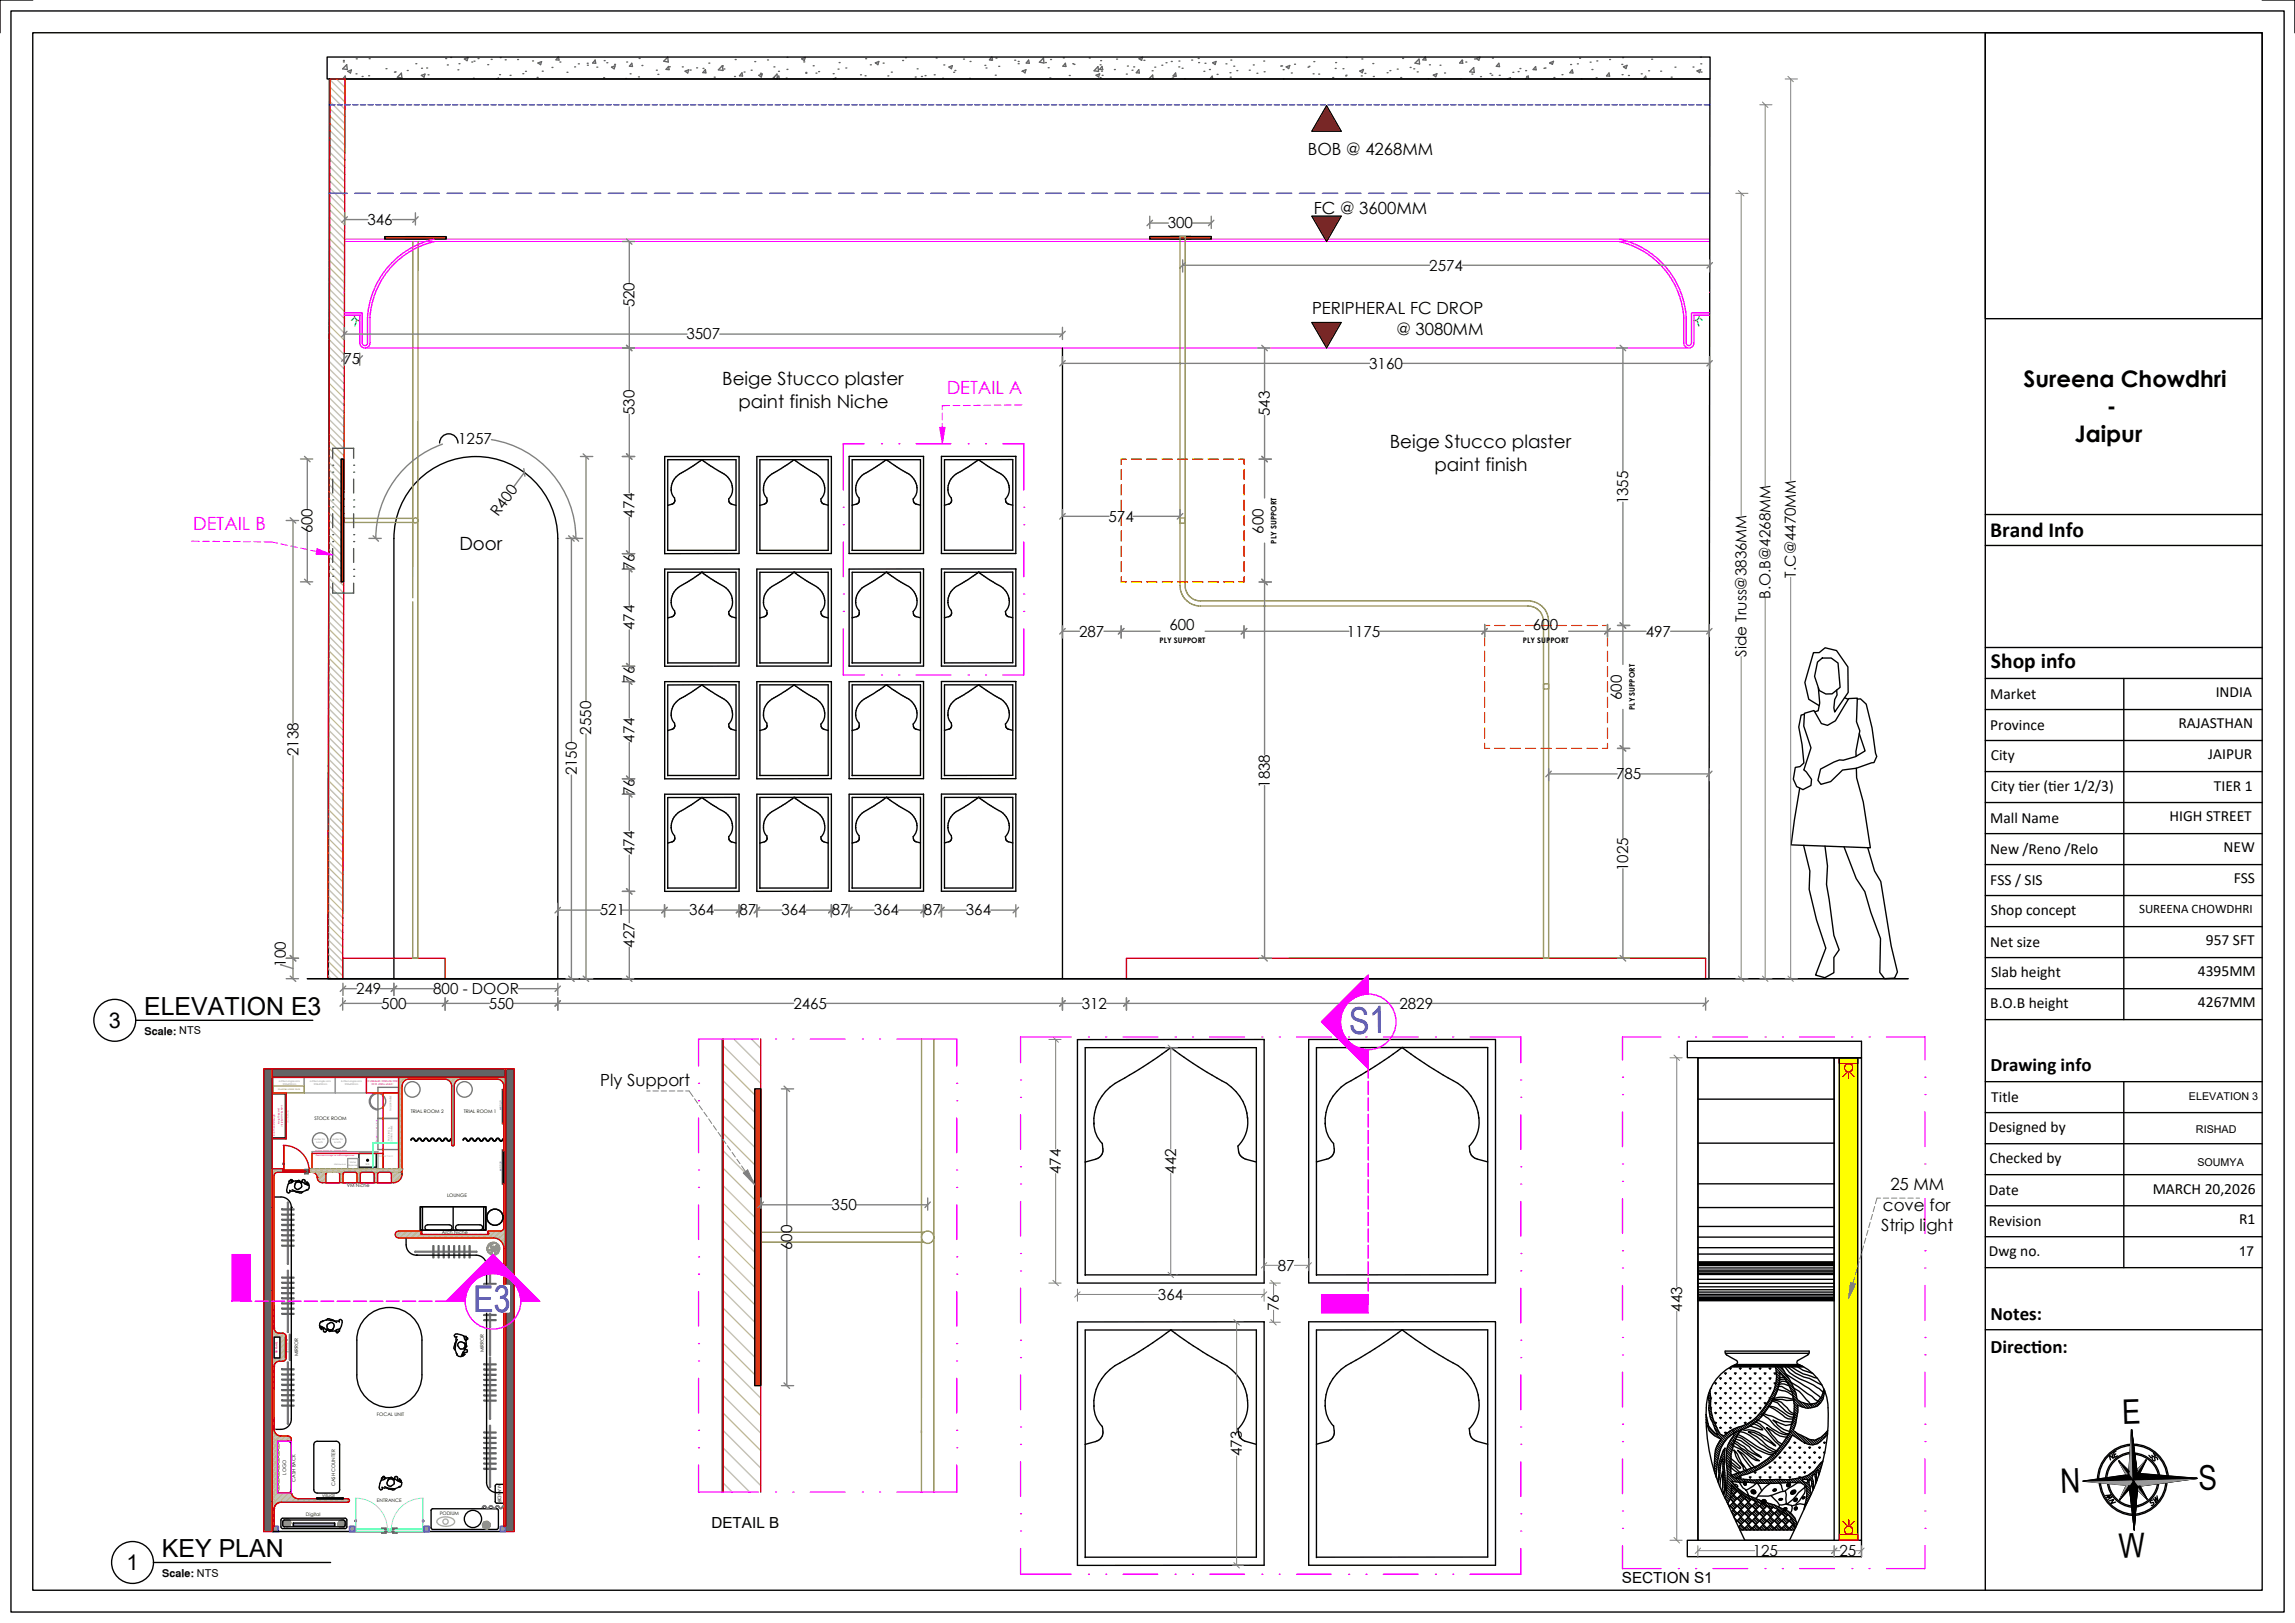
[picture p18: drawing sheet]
<svg xmlns="http://www.w3.org/2000/svg" width="420mm" height="297mm" viewBox="0 0 420 297" stroke-linecap="round" stroke-linejoin="round" font-family="sans-serif">
<defs><g id="words">
<g font-size="6.7" fill="#00f">
<text x="247" y="189.1" transform="rotate(-1 247 189.1)">S1</text>
<text x="86.7" y="240.1">E3</text>
</g>
<g font-size="6.2">
<text x="388.4" y="260.6" transform="rotate(-2 388.4 260.6)">E</text>
<text x="380.6" y="268.6" transform="rotate(178 380.6 268.6)">N</text>
<text x="402.4" y="272.7" transform="rotate(-2 402.4 272.7)">S</text>
<text x="387.8" y="285.1" transform="rotate(-2 387.8 285.1)">W</text>
</g>
<g font-size="4.6">
<text x="26.4" y="185.7">ELEVATION E3</text>
<text x="29.6" y="284.9">KEY PLAN</text>
</g>
<g font-size="4.2">
<text x="370.3" y="70.8">Sureena Chowdhri</text>
<text x="385.5" y="75.8">-</text>
<text x="379.7" y="80.9">Jaipur</text>
</g>
<g font-size="4">
<text x="19.9" y="188.1">3</text>
<text x="23.1" y="287.3">1</text>
</g>
<g font-size="3.9">
<text x="364.2" y="98.3">Brand Info</text>
<text x="364.4" y="122.3">Shop info</text>
</g>
<g font-size="3.5">
<text x="364.3" y="196">Drawing info</text>
<text x="364.3" y="241.6">Notes:</text>
<text x="364.3" y="247.6">Direct</text>
<text x="371.7" y="247.6">ion:</text>
</g>
<g font-size="3.3">
<text x="132.2" y="70.5">Beige Stucco plaster</text>
<text x="135.1" y="74.6">paint finish Niche</text>
<text x="254.3" y="82">Beige Stucco plaster</text>
<text x="262.5" y="86.1">paint finish</text>
<text x="84.1" y="100.6">Door</text>
</g>
<g font-size="3.3" fill="#f0f">
<text x="173.3" y="72">DETAIL A</text>
<text x="35.4" y="97">DETAIL B</text>
</g>
<g font-size="3.1">
<text x="239.3" y="28.4">BOB @ 4268MM</text>
<text x="240.4" y="39.2">FC @ 3600MM</text>
<text x="240.1" y="57.5">PERIPHERAL FC DROP</text>
<text x="255.5" y="61.3">@ 3080MM</text>
<text x="109.8" y="198.7">Ply Support</text>
<text x="344.6" y="221.5">cove for</text>
<text x="345.9" y="217.8">25 MM</text>
<text x="344.3" y="225.3">Strip light</text>
</g>
<g font-size="2.8">
<text x="67.2" y="41.1">346</text>
<text x="213.7" y="41.8">300</text>
<text x="261.6" y="49.5">2574</text>
<text x="116.1" y="56.3" transform="rotate(-90 116.1 56.3)">520</text>
<text x="125.6" y="62.1">3507</text>
<text x="62.8" y="66.6">75</text>
<text x="250.6" y="67.5">3160</text>
<text x="116.1" y="75.9" transform="rotate(-90 116.1 75.9)">530</text>
<text x="232.4" y="76.2" transform="rotate(-90 232.4 76.2)">543</text>
<text x="83.8" y="81.2">1257</text>
<text x="91.2" y="94.6" transform="rotate(-54 91.2 94.6)">R400</text>
<text x="116.1" y="94.7" transform="rotate(-90 116.1 94.7)">474</text>
<text x="202.9" y="95.5">574</text>
<text x="298" y="92.3" transform="rotate(-90 298 92.3)">1355</text>
<text x="57.2" y="97.6" transform="rotate(-90 57.2 97.6)">600</text>
<text x="231.2" y="97.7" transform="rotate(-90 231.2 97.7)">600</text>
<text x="116.1" y="104.3" transform="rotate(-90 116.1 104.3)">76</text>
<text x="328.7" y="105.7" transform="rotate(-90 328.7 105.7)">T.C@4470MM</text>
<text x="324" y="109.6" transform="rotate(-90 324 109.6)">B.O.B@4268MM</text>
<text x="116.1" y="115.3" transform="rotate(-90 116.1 115.3)">474</text>
<text x="197.5" y="116.5">287</text>
<text x="214" y="115.3">600</text>
<text x="246.5" y="116.5">1175</text>
<text x="280.5" y="115.3">600</text>
<text x="301.2" y="116.5">497</text>
<text x="116.1" y="124.9" transform="rotate(-90 116.1 124.9)">76</text>
<text x="319.6" y="120.2" transform="rotate(-90 319.6 120.2)">Side Truss@3836MM</text>
<text x="296.8" y="128.1" transform="rotate(-90 296.8 128.1)">600</text>
<text x="364.2" y="128">Market</text>
<text x="405.5" y="127.6">INDIA</text>
<text x="108.2" y="134.4" transform="rotate(-90 108.2 134.4)">2550</text>
<text x="116.1" y="135.9" transform="rotate(-90 116.1 135.9)">474</text>
<text x="364.2" y="133.6">Province</text>
<text x="398.7" y="133.2">RAJASTHAN</text>
<text x="54.6" y="138.4" transform="rotate(-90 54.6 138.4)">2138</text>
<text x="105.5" y="141.9" transform="rotate(-90 105.5 141.9)">2150</text>
<text x="295.8" y="142.6">785</text>
<text x="364.3" y="139">City</text>
<text x="404.1" y="138.9">JAIPUR</text>
<text x="116.1" y="145.5" transform="rotate(-90 116.1 145.5)">76</text>
<text x="232.4" y="144.2" transform="rotate(-90 232.4 144.2)">1838</text>
<text x="364.3" y="144.8">City t</text>
<text x="369.4" y="144.8">ier (t</text>
<text x="374.9" y="144.8">ier 1/2/3)</text>
<text x="405.2" y="144.7">TIER 1</text>
<text x="364.2" y="150.6">Mall Name</text>
<text x="397.1" y="150.2">HIGH STREET</text>
<text x="406.9" y="155.9">NEW</text>
<text x="116.1" y="156.5" transform="rotate(-90 116.1 156.5)">474</text>
<text x="298" y="159.4" transform="rotate(-90 298 159.4)">1025</text>
<text x="364.2" y="161.9">FSS / SIS</text>
<text x="364.2" y="156.2">New /Reno /Relo</text>
<text x="408.8" y="161.6">FSS</text>
<text x="109.8" y="167.5">521</text>
<text x="126.1" y="167.5">364</text>
<text x="135.3" y="167.5">87</text>
<text x="143" y="167.5">364</text>
<text x="152.2" y="167.5">87</text>
<text x="159.9" y="167.5">364</text>
<text x="169.1" y="167.5">87</text>
<text x="176.8" y="167.5">364</text>
<text x="364.4" y="167.4">Shop concept</text>
<text x="116.1" y="173.4" transform="rotate(-90 116.1 173.4)">427</text>
<text x="364.2" y="173.3">Net size</text>
<text x="403.7" y="172.9">957 SFT</text>
<text x="52.3" y="176.9" transform="rotate(-90 52.3 176.9)">100</text>
<text x="364.4" y="178.8">Slab height</text>
<text x="402.2" y="178.6">4395MM</text>
<text x="65.2" y="181.9">249</text>
<text x="69.8" y="184.6">500</text>
<text x="79.3" y="181.9">800 - DOOR</text>
<text x="89.4" y="184.6">550</text>
<text x="145.2" y="184.6">2465</text>
<text x="198" y="184.6">312</text>
<text x="256.1" y="184.6">2829</text>
<text x="364.2" y="184.5">B.O.B height</text>
<text x="402.2" y="184.3">4267MM</text>
<text x="364.4" y="201.7">Title</text>
<text x="364" y="207.2">Designed by</text>
<text x="194.2" y="214.8" transform="rotate(-90 194.2 214.8)">474</text>
<text x="215.3" y="214.8" transform="rotate(-90 215.3 214.8)">442</text>
<text x="364.1" y="212.8">Checked by</text>
<text x="152.2" y="221.4">350</text>
<text x="364" y="218.7">Date</text>
<text x="394" y="218.5">MARCH 20,2026</text>
<text x="364" y="224.4">Revision</text>
<text x="409.8" y="224">R1</text>
<text x="145" y="228.8" transform="rotate(-90 145 228.8)">600</text>
<text x="233.9" y="232.5">87</text>
<text x="364" y="229.8">Dwg no.</text>
<text x="211.9" y="237.9">364</text>
<text x="234" y="240" transform="rotate(-90 234 240)">76</text>
<text x="307.8" y="240" transform="rotate(-90 307.8 240)">443</text>
<text x="227.3" y="266.5" transform="rotate(-90 227.3 266.5)">473</text>
<text x="130.2" y="279.7">DETAIL B</text>
<text x="320.8" y="284.8">125</text>
<text x="336.6" y="284.8">25</text>
<text x="296.8" y="289.7">SECTION S1</text>
</g>
<text font-size="2.5" x="409.7" y="229.9">17</text>
<text font-size="2.4" x="391.5" y="167.1">SUREENA CHOWDHRI</text>
<g font-size="2">
<text x="26.5" y="189.4">Scale: NTS</text>
<text x="400.6" y="201.4">ELEVATION 3</text>
<text x="401.9" y="207.3">RISHAD</text>
<text x="402.1" y="213.4">SOUMYA</text>
<text x="29.7" y="288.6">Scale: NTS</text>
</g>
<g font-size="1.4">
<text x="233.6" y="99.5" transform="rotate(-90 233.6 99.5)">PLY SUPPORT</text>
<text x="212.2" y="117.7">PLY SUPPORT</text>
<text x="278.7" y="117.7">PLY SUPPORT</text>
<text x="299.2" y="129.9" transform="rotate(-90 299.2 129.9)">PLY SUPPORT</text>
</g>
<g font-size="1.3">
<text x="386.2" y="267.2" transform="rotate(-31 386.2 267.2)">NE</text>
<text x="395" y="267.1" transform="rotate(-128 395 267.1)">SE</text>
<text x="387.1" y="274.9" transform="rotate(-123 387.1 274.9)">NW</text>
<text x="393.8" y="275.6" transform="rotate(-38 393.8 275.6)">SW</text>
</g>
<g font-size=".9">
<text x="75.2" y="203.6">TRIAL ROOM 2</text>
<text x="84.9" y="203.6">TRIAL ROOM 1</text>
<text x="57.5" y="204.9">STOCK ROOM</text>
<text x="63.4" y="217.2">VM Niche</text>
<text x="81.8" y="219">LOUNGE</text>
<text x="80.8" y="225.8">Arch Niche</text>
<text x="54.6" y="248.2" transform="rotate(-90 54.6 248.2)">MIRROR</text>
<text x="88.5" y="247.4" transform="rotate(-90 88.5 247.4)">MIRROR</text>
<text x="69" y="259.2">FOCAL UNIT</text>
<text x="52.3" y="269.8" transform="rotate(-90 52.3 269.8)">LOGO</text>
<text x="54.1" y="271.2" transform="rotate(-90 54.1 271.2)">CASH BACK</text>
<text x="59" y="273.9">visual</text>
<text x="61.4" y="272" transform="rotate(-90 61.4 272)">CASH COUNTER</text>
<text x="69" y="274.9">ENTRANCE</text>
<text x="91.1" y="271.6" transform="rotate(90 91.1 271.6)">MANDIR</text>
<text x="56" y="277.4">Digital</text>
<text x="80.5" y="277.2">PODIUM</text>
</g>
<g font-size=".4" fill="#767676">
<text x="51.1" y="198">slotted angle rack</text>
<text x="56.7" y="198">slotted angle rack</text>
<text x="62.4" y="198">slotted angle rack</text>
<text x="51.7" y="198.5">900x450mm</text>
<text x="57.4" y="198.5">900x450mm</text>
<text x="63.1" y="198.5">900x450mm</text>
<text x="71.7" y="203.2" transform="rotate(-90 71.7 203.2)">TAILOR TABLE</text>
<text x="57.5" y="208.6">seater for</text>
<text x="57.9" y="209.1">lunch</text>
<text x="60.8" y="208.6">seater for</text>
<text x="61.2" y="209.1">lunch</text>
<text x="71.3" y="208.8" transform="rotate(-90 71.3 208.8)">PACKING &amp;</text>
<text x="71.9" y="209.1" transform="rotate(-90 71.9 209.1)">CUTTING TABLE</text>
<text x="61.1" y="213.2">Microwave</text>
<text x="63.7" y="213.4">Dispenser</text>
<text x="64" y="212.9">Water</text>
<text x="66.9" y="213.1">Sink</text>
<text x="52.8" y="247.7" transform="rotate(-90 52.8 247.7)">DB DOOR</text>
</g>
<g font-size=".4" fill="#f00">
<text x="67.3" y="198">OVERHEAD STORAGE FOR</text>
<text x="50.9" y="202.7" transform="rotate(90 50.9 202.7)">packing items</text>
<text x="51.4" y="202.2" transform="rotate(90 51.4 202.2)">over head shelf for</text>
<text x="68" y="198.5">DCR +WIFI+ MUSIC</text>
<text x="50.3" y="207.8" transform="rotate(-90 50.3 207.8)">over head storage</text>
<text x="57.7" y="211.5">Over head storage for staff storage locker</text>
<text x="50.8" y="247.6" transform="rotate(-90 50.8 247.6)">DB PANEL</text>
</g>
<text font-size=".4" fill="#b8b85c" x="50.9" y="199.5">inverter under rack</text>
<text font-size=".4" fill="#989898" x="52.6" y="203" transform="rotate(90 52.6 203)">Hanging rod</text>
<g font-size=".4" fill="#007fff">
<text x="91.8" y="203.2" transform="rotate(-90 91.8 203.2)">MIRROR</text>
<text x="91.8" y="214.2" transform="rotate(-90 91.8 214.2)">MIRROR</text>
</g>
<g font-size=".4" fill="#f0f">
<text x="69" y="209" transform="rotate(-90 69 209)">Refrigerator below table</text>
<text x="57.7" y="210.7">Bottom storage for cleaning items</text>
</g>
<text font-size=".4" fill="#0ff" x="69.3" y="211.8">WATER TANK</text>
</g></defs>
<!-- layer: CT-FEATURE SCREENS -->
<g fill="none" stroke="#636466" stroke-width=".25">
<path d="M62.7 14.5h.1M62.7 14.5l.5-.6 .1 .6M62.8 11.3h.1M62.8 11.1h.1M63.4 11.8l.2 .9-.9-.1zM63.7 13.1l.6-.3-.2 .6zM65.2 13.5h.1M65.2 10.8h.1M66.3 14h.1M67.5 13.9h.1M67.6 10.7h.1M70.6 12.6h.1"/>
<path d="M72.2 13.2h.1M72.3 13.2h.1M73.5 13.4l.1 .9-.9-.2zM74.5 12.9h.1M76.1 11.7h.1M77.1 13.8l.7-.2-.2 .5zM77.1 12.5h.1M78.1 12.4h.1M78.3 13.7h.1M81.6 10.7h.1M81.9 11.9h.1M82.5 10.5h.1"/>
<path d="M83.8 12.8h.1M84 11.7h.1M85 10.8l.6-.3-.1 .6zM86.3 11.4h.1M86.6 14.3h.1M86.7 11.2h.1M87.5 10.7h.1M89.3 11.8h.1M89.9 10.9h.1M90.8 14.5l.4-.2v.2M91.4 13.7h.1M91.5 10.5h.1"/>
<path d="M92.5 10.9h.1M93.3 13.8h.1M94.7 10.9h.1M95.7 13.5h.1M96.2 13.1h.1M97.5 11.1h.1M98.3 14.2h.1M98.5 11.5l.6-.2-.2 .5zM99.2 13h.1M101 12.3h.1M102.2 10.4l-.4 .5 .5 .1-.1-.6M102.5 11.4h.1"/>
<path d="M103.8 13.2h.1M105.2 12.2h.1M105.8 11.7h.1M107.5 11.6h.1M107.5 11.9h.1M108.9 11l.1 .6-.5-.1zM109.2 12.3h.1M110.5 14.2h.1M110.6 11.1h.1M111 11.5h.1M111.9 12.3l.7-.3-.2 .6zM112.5 11.8h.1"/>
<path d="M114.5 14.4h.1M114.7 11.4h.1M115.3 13.5h.1M115.6 11.6l.1 .6-.5-.1zM116.8 14.1h.1M117 10.7h.1M117.5 12h.1M120.1 12.9h.1M120.4 13.6h.1M121.5 11.2l.7-.7 .1 .9zM122.4 12.2l.1 .5h-.6zM122.5 12.2h.1"/>
<path d="M124.9 12.2h.1M125.4 13l.6-.2-.1 .6zM126.3 12.8h.1M127.5 12.4h.1M128.7 12.5h.1M129.1 12.7l.1 .6h-.6zM129.7 11.6h.1M130.7 14.1h.1M132.2 12.1h.1M132.2 12l.1 .9-.8-.1zM132.5 12.6h.1M134.4 14h.1"/>
<path d="M134.5 10.9h.1M135.8 13.3l.1 .6h-.6zM136.2 13.2h.1M137.5 12.9h.1M138.1 11.3h.1M138.9 13.8l.6-.3-.2 .6zM139.2 13.4h.1M140.5 11h.1M141.6 14.2h.1M141.6 12.2h.1M142.1 14.5l.4-.6 .1 .6M142.2 13.6l.1 .9-.8-.2z"/>
<path d="M142.5 13.1h.1M143.9 14.3h.1M144 12.7h.1M144 10.5h.1M146.7 10.8l.7-.3-.2 .6zM147.1 11.3h.1M147.5 13.4h.1M147.5 13.3h.1M148.8 12h.1M149.3 13.4h.1M149.8 13.1h.1M152.5 13.5h.1"/>
<path d="M152.5 14.5l.5-.2-.1 .2M153.4 12.6h.1M153.6 11.5h.1M154.8 12.4h.1M157.5 13.7h.1M158.3 13.9h.1M158.4 10.7h.1M159.3 11.9h.1M160.2 11.5l.6-.2-.1 .5zM160.2 11.5h.1M161.6 11.6h.1M162.5 13.9h.1"/>
<path d="M163.1 13.2h.1M165.2 11.1h.1M165.7 10.6h.1M167.5 14.1h.1M167.8 12.6h.1M168.6 14h.1M169.3 13.8h.1M171 13.7h.1M171.3 10.6h.1M172.5 14.3h.1M172.7 11.9h.1M173.7 12.3l.6-.3-.2 .6z"/>
<path d="M174.5 13.2h.1M174.8 12.9h.1M176.3 10.8h.1M177.4 14.3h.1M177.5 11.3h.1M180.2 12h.1M180.4 12.4h.1M181.3 11h.1M181.5 10.4l-.4 .5 .5 .1-.1-.6M182.1 13.8h.1M182.3 10.6h.1M182.8 12.1h.1"/>
<path d="M185.7 11h.1M186.3 11.7h.1M186.3 11.3h.1M187 13.1h.1M187.1 13l.7-.3-.2 .6zM188.2 11l.2 .6-.6-.1zM190.2 11.4l.8-.8 .1 .9zM191.3 11.5h.1M191.8 12.4h.1M192.1 14.3h.1M192.3 10.9h.1M194.6 10.6h.1"/>
<path d="M195 11.6l.1 .6-.6-.1zM195.7 13.8h.1M196.3 11.7h.1M196.5 11.8h.1M199.3 10.6h.1M200.6 13.8l.6-.3-.2 .6zM200.9 12.2l.1 .9-.8-.1zM201.3 14.2h.1M201.3 11.9h.1M201.4 11.1h.1M201.6 13h.1M201.7 12.2l.1 .5h-.6z"/>
<path d="M201.7 13.8h.1M203.9 12.7h.1M204.3 10.8h.1M206.1 13.6h.1M206.3 12.1h.1M207.2 12.9h.1M207.5 12.2h.1M208.4 12.7l.1 .7-.6-.1zM208.5 10.7l.6-.2-.2 .5zM209.3 11h.1M210.2 14.5l.7-.8 .1 .8M210.8 13h.1"/>
<path d="M211.3 12.3h.1M212.6 11.9h.1M213.4 11.5h.1M214.2 14.5l.5-.2-.1 .2M214.4 11.3h.1M214.9 14h.1M215.1 13.4l.1 .5h-.5zM215.7 12.2h.1M215.7 11.2h.1M216.3 12.5h.1M216.8 14.4h.1M218.1 11h.1"/>
<path d="M219.3 10.7h.1M219.4 11.5h.1M220.3 13.1h.1M220.5 11.6h.1M221.3 12.7h.1M221.4 14.5l.4-.6 .1 .6M221.9 11.5l.7-.2-.2 .5zM222.7 13.6h.1M224.4 11.7h.1M225.1 13.3h.1M225.1 14.1h.1M225.2 11h.1"/>
<path d="M225.8 12.1h.1M226.3 12.9h.1M228.6 12.9h.1M229.4 11.9h.1M230 13.4h.1M231.3 11.2h.1M231.3 13.1h.1M234.4 12.1h.1M234.5 12.1h.1M234.8 12.7h.1M234.8 14.5h.1M235.4 12.2l.6-.2-.2 .5z"/>
<path d="M236.3 13.4h.1M236.9 11.8h.1M239.4 12.3h.1M239.5 12.1h.1M240.3 13.5h.1M240.4 11.3h.1M241.3 13.6h.1M243.9 14.2h.1M244.3 12.5h.1M244.4 11.5h.1M245.8 12.6h.1M246.3 13.9h.1"/>
<path d="M246.3 13.8h.1M246.4 10.5h.1M248.8 13l.7-.3-.2 .6zM249.1 13.9h.1M249.2 10.8h.1M249.4 12.7h.1M249.8 13.4h.1M251.2 11.6h.1M251.3 14h.1M253.8 13.3h.1M254.4 12.9h.1M255.7 12.6h.1"/>
<path d="M256.3 14.2h.1M256.7 10.7h.1M258.1 12.3h.1M258.7 12.6h.1M259 11.6l.7-.8 .1 .9zM259.4 13.2h.1M260.8 10.4l-.4 .5 .6 .1-.1-.6M261.3 14.4h.1M261.6 11.9h.1M262.3 13.7l.7-.2-.2 .5zM263.5 11.9h.1M264.4 13.4h.1"/>
<path d="M267.2 14.4h.1M267.5 11.1h.1M267.6 11l.1 .6-.6-.1zM268.2 11.4h.1M269.4 13.6h.1M269.7 12.4l.1 .9-.8-.2zM269.8 10.8h.1M270.2 10.7l.6-.2-.2 .5zM270.9 14h.1M272.7 13.5h.1M273 13.8h.1M273.1 10.6h.1"/>
<path d="M274.3 11.6l.1 .6-.6-.1zM274.4 13.8h.1M275.8 14.5l.6-.3v.3M276.9 13.2h.1M277.8 13.1h.1M278.2 12.5h.1M279.2 14.5l.5-.6 .1 .6M279.2 12.9h.1M279.4 14h.1M281 12.2l.1 .6-.5-.1zM282.5 12.5h.1M282.8 12.4h.1"/>
<path d="M283.6 11.6h.1M283.6 11.5l.7-.3-.2 .6zM284.4 14.2h.1M285.9 13.7h.1M287.4 11.8h.1M287.7 12.8l.2 .6-.6-.1zM288.7 11.7h.1M289.1 10.7h.1M289.4 14.4h.1M291 11.4h.1M291.3 12.7h.1M292.1 14.2h.1"/>
<path d="M292.2 11.1h.1M294.5 13.4l.1 .5h-.6zM294.6 10.9h.1M296.8 11.8h.1M296.8 13.7h.1M297 10.5h.1M297.1 12.2l.7-.2-.2 .5zM298 13.8h.1M300.4 13.5h.1M300.7 14.5l.5-.6 .1 .6M301.7 13h.1M302.3 10.8h.1"/>
<path d="M303.9 13h.1M305.8 14.1h.1M306.5 12.3h.1M309.8 12.3h.1M310.6 13l.6-.3-.2 .6zM311.2 10.5h.1M311.3 11.7h.1M311.3 13.2h.1"/>
</g>
<!-- layer: BASE LINE -->
<path d="M59.9 10.4h253.1v4.1h-253.1zM60.3 14.5h252.6l-.1 164.6h-252.7zM72.1 98.5v80.6h30v-80.6M72.1 98.5a15 15 0 0 1 15-15 15 15 0 0 1 15 15" fill="none" stroke="#000" stroke-width=".25"/>
<!-- layer: 0 -->
<path d="M235.9 175.4h76.2" fill="none" stroke="#c8c92d" stroke-width=".25"/>
<!-- layer: PARTITION -->
<path d="M62.7 175.4h18.8v3.7h-18.8zM206.1 175.4h106v3.7h-106z" fill="none" stroke="#b80000" stroke-width=".25"/>
<!-- layer: FALSE CEILING -->
<path d="M63 44.2h249.8M63 43.8h249.8" fill="none" stroke="#f0f" stroke-width=".18"/>
<!-- layer: 0 -->
<g fill="none" stroke="#000" stroke-width=".25">
<path d="M121.6 83.5h13.7v17.8h-13.7zM122.8 89.6a2.09 2.09 0 0 0 .6 1.5M123.4 91.1l.1 .4a.73 .73 0 0 1-.6 .8l-.7 .2M128.4 84.1h.1M128.4 84.1l-2.6 1.8a5 5 0 0 0-2.6 2.2l-.3 .8-.1 .8M128.4 84.1l2.7 1.8a4.2 4.2 0 0 1 2.9 3v.4M133.3 91.3l.2 .7a1.59 1.59 0 0 0 1.2 .5M134 89.2a2.45 2.45 0 0 1-.7 2.1M138.5 83.5h13.6v17.8h-13.6zM139.7 89.6a2.09 2.09 0 0 0 .6 1.5M140.3 91.1l.1 .4a.68 .68 0 0 1-.6 .8l-.7 .2M145.3 84.1h.1"/>
<path d="M145.3 84.1l-2.7 1.8a4.1 4.1 0 0 0-2.9 3.4v.4M145.3 84.1l2.7 1.8a5.2 5.2 0 0 1 2.6 2.1l.3 1.3M150.2 91.3l.1 .5 .2 .3 1.1 .4M150.9 89.2a2.45 2.45 0 0 1-.7 2.1M155.4 83.5h13.6v17.8h-13.6zM156.6 89.6a2.09 2.09 0 0 0 .6 1.5M157.2 91.1a.81 .81 0 0 1-.4 1.1l-.8 .3M162.2 84.1h.1M162.2 84.1l-2.7 1.8a5 5 0 0 0-2.7 2.5l-.2 1.3M162.2 84.1l2.7 1.8a4.5 4.5 0 0 1 2.7 2.5l.2 .9M167.1 91.3l.2 .7 1.2 .5M167.8 89.2a2.45 2.45 0 0 1-.7 2.1"/>
<path d="M172.3 83.5h13.6v17.8h-13.6zM173.5 89.6a2.09 2.09 0 0 0 .6 1.5M174.1 91.1v.6l-.1 .3-1.2 .5M179.1 84.1h.1M179.1 84.1h6.2v16.6h-12.5M179.1 84.1l-2.3 1.6a7.6 7.6 0 0 0-3 2.3l-.3 .8v.9M179.1 84.1l2.3 1.6a9 9 0 0 1 2.7 2l.4 .7 .2 .9M179.1 84.1h-6.3v16.6M184 91.3v.5l.4 .4 .9 .3M184.7 89.2a2.45 2.45 0 0 1-.7 2.1M121.6 104.1h13.7v17.8h-13.7zM122.2 100.7h12.5v-16.6h-12.5v16.6"/>
<path d="M123.5 112.1a.73 .73 0 0 1-.6 .8l-.7 .2M128.4 104.7h.1M128.4 104.7l-2.6 1.8a5 5 0 0 0-2.6 2.2 3.1 3.1 0 0 0 .3 3.2v.2M128.4 104.7l2.7 1.8a4.2 4.2 0 0 1 2.9 3v.4M133.3 111.9l.2 .7a1.59 1.59 0 0 0 1.2 .5M134 109.9a2.45 2.45 0 0 1-.7 2.1M138.5 104.1h13.6v17.8h-13.6zM139.1 100.7h12.5v-16.6h-12.5v16.6M139.7 110.3a2.09 2.09 0 0 0 .6 1.4 .8 .8 0 0 1-.5 1.2l-.7 .2M145.3 104.7h.1M145.3 104.7l-2.7 1.8a4.1 4.1 0 0 0-2.9 3.4v.4M145.3 104.7l2.7 1.8a5 5 0 0 1 2.6 2.2l.3 1.2"/>
<path d="M150.2 111.9l.1 .5 .2 .3 1.1 .4M150.9 109.8a2.45 2.45 0 0 1-.7 2.1M155.4 104.1h13.6v17.8h-13.6zM156 100.7h12.5v-16.6h-12.5v16.6M156.6 110.2a2.09 2.09 0 0 0 .6 1.5 .81 .81 0 0 1-.4 1.1l-.8 .3M162.2 104.7h.1M162.2 104.7l-2.3 1.6a6.6 6.6 0 0 0-3 2.3l-.2 .8-.1 .9M162.2 104.7l2.7 1.8a4.5 4.5 0 0 1 2.7 2.5l.2 .9M167.1 111.9l.1 .6 .2 .2 1.1 .4M167.8 109.8a2.45 2.45 0 0 1-.7 2.1M172.3 104.1h13.6v17.8h-13.6zM173.5 110.2a2.09 2.09 0 0 0 .6 1.5"/>
<path d="M174.1 111.7v.6l-.1 .3-1.2 .5M179.1 104.7h.1M179.1 104.7h6.2v16.6h-12.5M179.1 104.7l-2 1.4a11.4 11.4 0 0 0-3.1 2.2l-.5 1.1v.9M179.1 104.7l2.3 1.6a9 9 0 0 1 2.7 2l.4 .7 .2 .9M179.1 104.7h-6.3v16.6M184 111.9l.2 .7 1.1 .5M184.7 109.8a2.45 2.45 0 0 1-.7 2.1M121.6 124.7h13.7v17.8h-13.7zM122.2 121.3h12.5v-16.6h-12.5v16.7M122.8 130.8a2.09 2.09 0 0 0 .6 1.5l.1 .6-.2 .4-1.1 .4M128.4 125.3h.1"/>
<path d="M128.4 125.3h6.3v16.6h-12.5M128.4 125.3l-2.3 1.6a7.6 7.6 0 0 0-2.9 2.4l-.3 .8-.1 .8M128.4 125.3l2.7 1.8a4.2 4.2 0 0 1 2.9 3v.4M128.4 125.3h-6.2v16.7M133.3 132.5l.1 .5 .3 .4 1 .3M134 130.4a2.45 2.45 0 0 1-.7 2.1M138.5 124.7h13.6v17.8h-13.6zM139.1 125.3h12.5v16.6h-12.5zM139.1 121.3h12.5v-16.6h-12.5v16.6M139.7 130.8a2.09 2.09 0 0 0 .6 1.5l.1 .4a.67 .67 0 0 1-.6 .8l-.7 .2M145.3 125.3h.1M145.3 125.3l-2.7 1.8a4.1 4.1 0 0 0-2.9 3.4v.4"/>
<path d="M145.3 125.3l2.7 1.8a5 5 0 0 1 2.6 2.2l.3 1.2M150.2 132.5l.1 .5 .2 .3 1.1 .4M150.9 130.4a2.45 2.45 0 0 1-.7 2.1M155.4 124.7h13.6v17.8h-13.6zM156 121.3h12.5v-16.6h-12.5v16.6M156 125.3h12.5v16.6h-12.5zM156.6 130.8a2.09 2.09 0 0 0 .6 1.5 .83 .83 0 0 1-.5 1.2l-.7 .2M162.2 125.3h.1M162.2 125.3l-3 2a3.7 3.7 0 0 0-2.6 3.6M162.2 125.3l2.7 1.8a4.5 4.5 0 0 1 2.7 2.5l.2 .9M167.1 132.5l.1 .6 .2 .2 1.1 .4M167.8 130.4a2.45 2.45 0 0 1-.7 2.1"/>
<path d="M172.3 124.7h13.6v17.8h-13.6zM172.8 125.3h12.5v16.6h-12.5zM173.5 130.8a2.09 2.09 0 0 0 .6 1.5v.6l-.1 .3-1.2 .5M179.1 125.3h.1M179.1 125.3l-2.7 1.8a4.5 4.5 0 0 0-2.7 2.5l-.2 1.3M179.1 125.3l3 2a3.9 3.9 0 0 1 2.6 2.8v.4M184.7 130.4a2.45 2.45 0 0 1-.7 2.1l.2 .7 1.1 .5M121.6 145.3h13.7v17.8h-13.7zM122.8 151.4a2.09 2.09 0 0 0 .6 1.5M123.4 152.9a.79 .79 0 0 1-.5 1.2l-.7 .2M128.4 145.9h.1M128.4 145.9h6.3v16.6h-12.5"/>
<path d="M128.4 145.9l-1.9 1.4a11.4 11.4 0 0 0-3.1 2.2l-.5 1.2-.1 .8M128.4 145.9l2.4 1.6a9 9 0 0 1 2.7 2l.4 .8 .1 .8M128.4 145.9h-6.2v16.7M133.3 153.1l.2 .7a1.51 1.51 0 0 0 1.2 .5M134 151a2.45 2.45 0 0 1-.7 2.1M138.5 145.3h13.6v17.8h-13.6zM140.3 152.9l.1 .4a.67 .67 0 0 1-.6 .8l-.7 .2M145.3 145.9h.1M145.3 145.9l2.7 1.8a5 5 0 0 1 2.6 2.2 3 3 0 0 1-.4 3.3M145.3 145.9l-2.7 1.8a4.1 4.1 0 0 0-2.9 3.4 2.36 2.36 0 0 0 .6 1.9M150.2 153.1l.1 .5 .2 .3 1.1 .4M155.4 145.3h13.6v17.8h-13.6z"/>
<path d="M156 145.9h12.5v16.6h-12.5zM156.6 151.4a2.09 2.09 0 0 0 .6 1.5l-.1 .9a1.59 1.59 0 0 1-1.1 .5M162.2 145.9h.1M162.2 145.9l-3 2a3.7 3.7 0 0 0-2.6 3.6M162.2 145.9l2.3 1.6a5.6 5.6 0 0 1 2.7 2l.4 .7 .2 .9M167.1 153.1l.1 .6 .2 .2 1.1 .4M167.8 151a2.45 2.45 0 0 1-.7 2.1M172.3 145.3h13.6v17.8h-13.6zM172.8 145.9h12.5v16.6h-12.5zM173.5 151.4a2.09 2.09 0 0 0 .6 1.5v.6l-.1 .3-1.2 .5M179.1 145.9h.1M179.1 145.9l-2.7 1.8a4.5 4.5 0 0 0-2.7 2.5l-.2 1.3"/>
<path d="M179.1 145.9l3 2a3.9 3.9 0 0 1 2.6 2.8v.4M184 153.1l.2 .7 1.1 .5M184.7 151a2.45 2.45 0 0 1-.7 2.1M139.1 162.5h12.5v-16.6h-12.5v16.7"/>
</g>
<!-- layer: fixture -->
<g fill="none" stroke="#999b37" stroke-width=".25">
<path d="M75.6 44.2l-.1 65.2M76.5 44.2v131.2h-1v-65.3M75.7 94.9h-12.8v.7h12.8"/>
<circle cx="76" cy="95.2" r=".47"/>
</g>
<!-- layer: ZONING -->
<path d="M214.2 43.3h3.7v.4h-3.7z" fill="none" stroke="#ff3f00" stroke-width=".18"/>
<path d="M214.2 43.3h3.7v.4h-3.7z" fill-rule="evenodd" fill="#ff3f00"/>
<!-- layer: BASE LINE -->
<path d="M70.4 43.3h11.3v.4h-11.3zM74.2 43.3h3.7v.4h-3.7zM214.2 43.3h3.7v.4h-3.7z" fill="none" stroke="#000" stroke-width=".25"/>
<!-- layer: ZONING -->
<path d="M70.4 43.3h11.3v.4h-11.3zM74.2 43.3h3.7v.4h-3.7zM210.4 43.3h11.3v.4h-11.3z" fill="none" stroke="#ff3f00" stroke-width=".18"/>
<path d="M70.4 43.5h11.3" fill="none" stroke="#ff3f00" stroke-width=".43"/>
<!-- layer: PARTITION HAT -->
<g fill="none" stroke="#cbbba9" stroke-width=".25">
<path d="M60.4 17.2l2.7 2.8M60.4 18.6l2.7 2.7M60.4 19.9l2.7 2.7M60.4 14.6l2.7 2.7M60.4 15.9l2.7 2.8M61.6 14.5l1.5 1.5M62.9 14.5l.2 .2M60.3 37.1l2.8 2.7M60.3 38.4l2.8 2.7M60.3 39.7l2.8 2.8M60.4 26.5l2.7 2.8M60.4 27.8l2.7 2.8"/>
<path d="M60.4 29.2l2.7 2.7M60.4 30.5l2.7 2.7M60.4 31.8l2.7 2.7M60.4 33.1l2.7 2.8M60.4 34.4l2.7 2.8M60.4 35.8l2.7 2.7M60.4 21.2l2.7 2.8M60.4 22.6l2.7 2.7M60.4 23.9l2.7 2.7M60.4 25.2l2.7 2.7M60.3 56.9l2.7 2.7M60.3 58.2l2.7 2.8"/>
<path d="M60.3 59.5l2.7 2.8M60.3 47.6l2.7 2.8M60.3 49l2.7 2.7M60.3 50.3l2.7 2.7M60.3 51.6l2.7 2.8M60.3 52.9l2.7 2.8M60.3 54.3l2.7 2.7M60.3 55.6l2.7 2.7M60.3 41l2.8 2.8M60.3 42.4l2.8 2.7M60.3 43.7l2.8 2.7M60.3 45l2.8 2.7"/>
<path d="M60.3 46.3l2.7 2.8M60.2 76.7l2.8 2.8M60.2 78.1l2.8 2.7M60.2 79.4l2.8 2.7M60.2 67.5l2.8 2.7M60.2 68.8l2.8 2.7M60.2 70.1l2.8 2.8M60.2 71.4l2.8 2.8M60.2 72.8l2.8 2.7M60.2 74.1l2.8 2.7M60.2 75.4l2.8 2.8M60.3 60.9l2.7 2.7"/>
<path d="M60.3 62.2l2.7 2.7M60.3 63.5l2.7 2.7M60.3 64.8l2.7 2.8M60.3 66.2l2.7 2.7M60.2 97.9l2.7 2.7M60.2 99.2l2.7 2.7M60.2 87.3l2.7 2.7M60.2 88.6l2.7 2.8M60.2 89.9l2.7 2.8M60.2 91.3l2.7 2.7M60.2 92.6l2.7 2.7M60.2 93.9l2.7 2.7"/>
<path d="M60.2 95.2l2.7 2.8M60.2 96.5l2.7 2.8M60.2 80.7l2.8 2.7M60.2 82l2.8 2.8M60.2 83.3l2.8 2.8M60.2 84.7l2.8 2.7M60.2 86l2.7 2.7M60.1 117.7l2.8 2.7M60.1 119l2.8 2.8M60.1 107.1l2.8 2.8M60.1 108.4l2.8 2.8M60.1 109.8l2.8 2.7"/>
<path d="M60.1 111.1l2.8 2.7M60.1 112.4l2.8 2.7M60.1 113.7l2.8 2.8M60.1 115.1l2.8 2.7M60.1 116.4l2.8 2.7M60.2 100.5l2.7 2.7M60.2 101.8l2.7 2.8M60.2 103.1l2.7 2.8M60.2 104.5l2.7 2.7M60.2 105.8l2.7 2.7M60.1 137.5l2.7 2.8M60.1 138.8l2.7 2.8"/>
<path d="M60.1 126.9l2.7 2.8M60.1 128.3l2.7 2.7M60.1 129.6l2.7 2.7M60.1 130.9l2.7 2.8M60.1 132.2l2.7 2.8M60.1 133.6l2.7 2.7M60.1 134.9l2.7 2.7M60.1 136.2l2.7 2.7M60.1 120.3l2.8 2.8M60.1 121.7l2.8 2.7M60.1 123l2.8 2.7M60.1 124.3l2.8 2.7"/>
<path d="M60.1 125.6l2.8 2.8M60 157.4l2.8 2.7M60 158.7l2.8 2.7M60 160l2.8 2.7M60 148.1l2.8 2.7M60 149.4l2.8 2.7M60 150.7l2.8 2.8M60 152l2.8 2.8M60 153.4l2.8 2.7M60 154.7l2.8 2.7M60 156l2.8 2.7M60.1 140.2l2.7 2.7"/>
<path d="M60.1 141.5l2.7 2.7M60.1 142.8l2.7 2.7M60.1 144.1l2.7 2.8M60.1 145.4l2.7 2.8M60.1 146.8l2.7 2.7M60 177.2l1.9 1.9M60 178.5l.6 .6M60 167.9l2.7 2.8M60 169.2l2.7 2.8M60 170.6l2.7 2.7M60 171.9l2.7 2.7M60 173.2l2.7 2.7"/>
<path d="M60 174.5l2.7 2.8M60 175.8l2.7 2.8M60 161.3l2.8 2.8M60 162.6l2.8 2.8M60 164l2.8 2.7M60 165.3l2.8 2.7M60 166.6l2.7 2.7"/>
</g>
<!-- layer: PARTITION -->
<path d="M60.4 14.5h2.7l-.4 164.6h-2.7z" fill="none" stroke="#b80000" stroke-width=".25"/>
<!-- layer: ZONING -->
<path d="M210.4 43.3h11.3v.4h-11.3z" fill-rule="evenodd" fill="#ff3f00"/>
<!-- layer: BASE LINE -->
<path d="M210.4 43.3h11.3v.4h-11.3z" fill="none" stroke="#000" stroke-width=".25"/>
<!-- layer: WALL -->
<g fill="none" stroke="#00f" stroke-width=".25">
<path d="M60.2 19.2h1.1M61.7 19.2h1M63.1 19.2h1M64.6 19.2h.9M66 19.2h.9M67.4 19.2h.9M68.8 19.2h.9M70.2 19.2h.9M71.6 19.2h.9M73 19.2h.9M74.4 19.2h.9M75.8 19.2h.9"/>
<path d="M77.2 19.2h1M78.6 19.2h1M80 19.2h.9M81.4 19.2h1M82.8 19.2h1M84.2 19.2h1M85.6 19.2h1M87 19.2h1M88.4 19.2h1M89.9 19.2h.9M91.3 19.2h.9M92.7 19.2h.9"/>
<path d="M94.1 19.2h.9M95.5 19.2h.9M96.9 19.2h.9M98.3 19.2h.9M99.7 19.2h.9M101.1 19.2h.9M102.5 19.2h.9M103.9 19.2h1M105.3 19.2h.9M106.7 19.2h.9M108.1 19.2h1M109.5 19.2h1"/>
<path d="M110.9 19.2h1M112.3 19.2h1M113.7 19.2h1M115.1 19.2h1M116.6 19.2h.9M118 19.2h.9M119.4 19.2h.9M120.8 19.2h.9M122.2 19.2h.9M123.6 19.2h.9M125 19.2h.9M126.4 19.2h.9"/>
<path d="M127.8 19.2h.9M129.2 19.2h.9M130.6 19.2h.9M132 19.2h.9M133.4 19.2h1M134.8 19.2h1M136.2 19.2h1M137.6 19.2h1M139 19.2h1M140.4 19.2h1M141.9 19.2h.9M143.3 19.2h.9"/>
<path d="M144.7 19.2h.9M146.1 19.2h.9M147.5 19.2h.9M148.9 19.2h.9M150.3 19.2h.9M151.7 19.2h.9M153.1 19.2h.9M154.5 19.2h.9M155.9 19.2h.9M157.3 19.2h.9M158.7 19.2h.9M160.1 19.2h1"/>
<path d="M161.5 19.2h1M162.9 19.2h1M164.3 19.2h1M165.7 19.2h1M167.1 19.2h1M168.6 19.2h.9M170 19.2h.9M171.3 19.2h1M172.8 19.2h.9M174.2 19.2h.9M175.6 19.2h.9M177 19.2h.9"/>
<path d="M178.4 19.2h.9M179.8 19.2h.9M181.2 19.2h.9M182.6 19.2h.9M184 19.2h.9M185.4 19.2h1M186.8 19.2h1M188.2 19.2h1M189.6 19.2h1M191 19.2h1M192.4 19.2h1M193.9 19.2h.9"/>
<path d="M195.2 19.2h1M196.6 19.2h1M198.1 19.2h.9M199.5 19.2h.9M200.9 19.2h.9M202.3 19.2h.9M203.7 19.2h.9M205.1 19.2h.9M206.5 19.2h.9M207.9 19.2h.9M209.3 19.2h.9M210.7 19.2h.9"/>
<path d="M212.1 19.2h1M213.5 19.2h1M214.9 19.2h.9M216.3 19.2h1M217.7 19.2h1M219.1 19.2h1M220.5 19.2h1M221.9 19.2h1M223.3 19.2h1M224.8 19.2h.9M226.2 19.2h.9M227.6 19.2h.9"/>
<path d="M229 19.2h.9M230.4 19.2h.9M231.8 19.2h.9M233.2 19.2h.9M234.6 19.2h.9M236 19.2h.9M237.4 19.2h1M238.8 19.2h1M240.2 19.2h.9M241.6 19.2h1M243 19.2h1M244.4 19.2h1"/>
<path d="M245.8 19.2h1M247.2 19.2h1M248.6 19.2h1M250.1 19.2h.9M251.5 19.2h.9M252.9 19.2h.9M254.3 19.2h.9M255.7 19.2h.9M257.1 19.2h.9M258.5 19.2h.9M259.9 19.2h.9M261.3 19.2h.9"/>
<path d="M262.7 19.2h.9M264.1 19.2h.9M265.5 19.2h.9M266.9 19.2h.9M268.3 19.2h1M269.7 19.2h1M271.1 19.2h1M272.5 19.2h1M273.9 19.2h1M275.3 19.2h1M276.8 19.2h.9M278.2 19.2h.9"/>
<path d="M279.6 19.2h.9M281 19.2h.9M282.4 19.2h.9M283.8 19.2h.9M285.2 19.2h.9M286.6 19.2h.9M288 19.2h.9M289.4 19.2h.9M290.8 19.2h.9M292.2 19.2h.9M293.6 19.2h1M295 19.2h1"/>
<path d="M296.4 19.2h1M297.8 19.2h1M299.2 19.2h1M300.6 19.2h1M302.1 19.2h.9M303.5 19.2h.9M304.9 19.2h.9M306.3 19.2h.9M307.7 19.2h.9M309.1 19.2h.9M310.5 19.2h.9M311.9 19.2h1"/>
<path d="M60.2 35.4h3.4M64.9 35.4h2.9M69.2 35.4h2.8M73.4 35.4h2.8M77.6 35.4h2.8M81.8 35.4h2.8M86 35.4h2.8M90.2 35.4h2.9M94.5 35.4h2.8M98.7 35.4h2.8M102.9 35.4h2.8M107.1 35.4h2.8"/>
<path d="M111.3 35.4h2.8M115.5 35.4h2.9M119.8 35.4h2.8M124 35.4h2.8M128.2 35.4h2.8M132.4 35.4h2.8M136.6 35.4h2.8M140.8 35.4h2.8M145.1 35.4h2.8M149.3 35.4h2.8M153.5 35.4h2.8M157.7 35.4h2.8"/>
<path d="M161.9 35.4h2.8M166.1 35.4h2.8M170.4 35.4h2.8M174.6 35.4h2.8M178.8 35.4h2.8M183 35.4h2.8M187.2 35.4h2.8M191.4 35.4h2.8M195.6 35.4h2.9M199.8 35.4h2.9M204.1 35.4h2.8M208.3 35.4h2.8"/>
<path d="M212.5 35.4h2.8M216.7 35.4h2.8M220.9 35.4h2.8M225.1 35.4h2.9M229.4 35.4h2.8M233.6 35.4h2.8M237.8 35.4h2.8M242 35.4h2.8M246.2 35.4h2.8M250.4 35.4h2.9M254.7 35.4h2.8M258.9 35.4h2.8"/>
<path d="M263.1 35.4h2.8M267.3 35.4h2.8M271.5 35.4h2.8M275.7 35.4h2.9M280 35.4h2.8M284.2 35.4h2.8M288.4 35.4h2.8M292.6 35.4h2.8M296.8 35.4h2.8M301 35.4h2.8M305.3 35.4h2.8M309.5 35.4h3.3"/>
</g>
<!-- layer: FALSE CEILING -->
<path d="M62.9 53.5h.1M66.8 63.7h242.1" fill="none" stroke="#f0f" stroke-width=".18"/>
<!-- layer: fixture -->
<path d="M216 43.3h.9v63.8a2.79 2.79 0 0 0 2.5 2.9h60.3a3.8 3.8 0 0 1 3.7 3.7v61.7h-.9v-61.7a2.85 2.85 0 0 0-2.8-2.8h-60.4a3.8 3.8 0 0 1-3.3-3.7zM216 94.8h.9v.9h-.9zM282.5 125.1h.9v1h-.9z" fill="none" stroke="#999b37" stroke-width=".25"/>
<!-- layer: PARTITION -->
<path d="M226.7 106.5h1z" fill="none" stroke="#f8991e" stroke-width=".18"/>
<path d="M226.7 106.5h1z" fill="#f8991e"/>
<path d="M223.9 106.5h1.9z" fill="none" stroke="#f8991e" stroke-width=".18"/>
<path d="M223.9 106.5h1.9z" fill="#f8991e"/>
<path d="M221.1 106.5h1.9z" fill="none" stroke="#f8991e" stroke-width=".18"/>
<path d="M221.1 106.5h1.9z" fill="#f8991e"/>
<path d="M218.3 106.5h1.9z" fill="none" stroke="#f8991e" stroke-width=".18"/>
<path d="M218.3 106.5h1.9z" fill="#f8991e"/>
<path d="M215.5 106.5h1.8z" fill="none" stroke="#f8991e" stroke-width=".18"/>
<path d="M215.5 106.5h1.8z" fill="#f8991e"/>
<path d="M212.7 106.5h1.9z" fill="none" stroke="#f8991e" stroke-width=".18"/>
<path d="M212.7 106.5h1.9z" fill="#f8991e"/>
<path d="M209.9 106.5h1.8z" fill="none" stroke="#f8991e" stroke-width=".18"/>
<path d="M209.9 106.5h1.8z" fill="#f8991e"/>
<path d="M207.1 106.5h1.8z" fill="none" stroke="#f8991e" stroke-width=".18"/>
<path d="M207.1 106.5h1.8z" fill="#f8991e"/>
<path d="M205.2 106.5h.9z" fill="none" stroke="#f8991e" stroke-width=".18"/>
<path d="M205.2 106.5h.9z" fill="#f8991e"/>
<path d="M205.2 105.6v.9z" fill="none" stroke="#f8991e" stroke-width=".18"/>
<path d="M205.2 105.6v.9z" fill="#f8991e"/>
<path d="M205.2 102.7v1.9z" fill="none" stroke="#f8991e" stroke-width=".18"/>
<path d="M205.2 102.7v1.9z" fill="#f8991e"/>
<path d="M205.2 99.9v1.9z" fill="none" stroke="#f8991e" stroke-width=".18"/>
<path d="M205.2 99.9v1.9z" fill="#f8991e"/>
<path d="M205.2 97.1v1.9z" fill="none" stroke="#f8991e" stroke-width=".18"/>
<path d="M205.2 97.1v1.9z" fill="#f8991e"/>
<path d="M205.2 94.3v1.9z" fill="none" stroke="#f8991e" stroke-width=".18"/>
<path d="M205.2 94.3v1.9z" fill="#f8991e"/>
<path d="M205.2 91.5v1.9z" fill="none" stroke="#f8991e" stroke-width=".18"/>
<path d="M205.2 91.5v1.9z" fill="#f8991e"/>
<path d="M205.2 88.7v1.9z" fill="none" stroke="#f8991e" stroke-width=".18"/>
<path d="M205.2 88.7v1.9z" fill="#f8991e"/>
<path d="M205.2 85.9v1.9z" fill="none" stroke="#f8991e" stroke-width=".18"/>
<path d="M205.2 85.9v1.9z" fill="#f8991e"/>
<path d="M205.2 84v1z" fill="none" stroke="#f8991e" stroke-width=".18"/>
<path d="M205.2 84v1z" fill="#f8991e"/>
<path d="M205.2 84h.9z" fill="none" stroke="#f8991e" stroke-width=".18"/>
<path d="M205.2 84h.9z" fill="#f8991e"/>
<path d="M207.1 84h1.8z" fill="none" stroke="#f8991e" stroke-width=".18"/>
<path d="M207.1 84h1.8z" fill="#f8991e"/>
<path d="M209.9 84h1.8z" fill="none" stroke="#f8991e" stroke-width=".18"/>
<path d="M209.9 84h1.8z" fill="#f8991e"/>
<path d="M212.7 84h1.9z" fill="none" stroke="#f8991e" stroke-width=".18"/>
<path d="M212.7 84h1.9z" fill="#f8991e"/>
<path d="M215.5 84h1.8z" fill="none" stroke="#f8991e" stroke-width=".18"/>
<path d="M215.5 84h1.8z" fill="#f8991e"/>
<path d="M218.3 84h1.9z" fill="none" stroke="#f8991e" stroke-width=".18"/>
<path d="M218.3 84h1.9z" fill="#f8991e"/>
<path d="M221.1 84h1.9z" fill="none" stroke="#f8991e" stroke-width=".18"/>
<path d="M221.1 84h1.9z" fill="#f8991e"/>
<path d="M223.9 84h1.9z" fill="none" stroke="#f8991e" stroke-width=".18"/>
<path d="M223.9 84h1.9z" fill="#f8991e"/>
<path d="M226.7 84h1z" fill="none" stroke="#f8991e" stroke-width=".18"/>
<path d="M226.7 84h1z" fill="#f8991e"/>
<path d="M227.6 84l.1 1z" fill="none" stroke="#f8991e" stroke-width=".18"/>
<path d="M227.6 84l.1 1z" fill="#f8991e"/>
<path d="M227.6 85.9l.1 1.9z" fill="none" stroke="#f8991e" stroke-width=".18"/>
<path d="M227.6 85.9l.1 1.9z" fill="#f8991e"/>
<path d="M227.6 88.7l.1 1.9z" fill="none" stroke="#f8991e" stroke-width=".18"/>
<path d="M227.6 88.7l.1 1.9z" fill="#f8991e"/>
<path d="M227.6 91.5l.1 1.9z" fill="none" stroke="#f8991e" stroke-width=".18"/>
<path d="M227.6 91.5l.1 1.9z" fill="#f8991e"/>
<path d="M227.6 94.3l.1 1.9z" fill="none" stroke="#f8991e" stroke-width=".18"/>
<path d="M227.6 94.3l.1 1.9z" fill="#f8991e"/>
<path d="M227.6 97.1l.1 1.9z" fill="none" stroke="#f8991e" stroke-width=".18"/>
<path d="M227.6 97.1l.1 1.9z" fill="#f8991e"/>
<path d="M227.6 99.9l.1 1.9z" fill="none" stroke="#f8991e" stroke-width=".18"/>
<path d="M227.6 99.9l.1 1.9z" fill="#f8991e"/>
<path d="M227.6 102.7l.1 1.9z" fill="none" stroke="#f8991e" stroke-width=".18"/>
<path d="M227.6 102.7l.1 1.9z" fill="#f8991e"/>
<path d="M227.6 105.6l.1 .9z" fill="none" stroke="#f8991e" stroke-width=".18"/>
<path d="M227.6 105.6l.1 .9z" fill="#f8991e"/>
<path d="M271.7 136.9l.9 .1z" fill="none" stroke="#f8991e" stroke-width=".18"/>
<path d="M271.7 136.9l.9 .1z" fill="#f8991e"/>
<path d="M273.6 136.9l1.8 .1z" fill="none" stroke="#f8991e" stroke-width=".18"/>
<path d="M273.6 136.9l1.8 .1z" fill="#f8991e"/>
<path d="M276.4 136.9l1.9 .1z" fill="none" stroke="#f8991e" stroke-width=".18"/>
<path d="M276.4 136.9l1.9 .1z" fill="#f8991e"/>
<path d="M279.2 136.9l1.9 .1z" fill="none" stroke="#f8991e" stroke-width=".18"/>
<path d="M279.2 136.9l1.9 .1z" fill="#f8991e"/>
<path d="M282 136.9l1.9 .1z" fill="none" stroke="#f8991e" stroke-width=".18"/>
<path d="M282 136.9l1.9 .1z" fill="#f8991e"/>
<path d="M284.8 136.9l1.9 .1z" fill="none" stroke="#f8991e" stroke-width=".18"/>
<path d="M284.8 136.9l1.9 .1z" fill="#f8991e"/>
<path d="M287.6 136.9l1.9 .1z" fill="none" stroke="#f8991e" stroke-width=".18"/>
<path d="M287.6 136.9l1.9 .1z" fill="#f8991e"/>
<path d="M290.4 136.9l1.9 .1z" fill="none" stroke="#f8991e" stroke-width=".18"/>
<path d="M290.4 136.9l1.9 .1z" fill="#f8991e"/>
<path d="M293.2 136.9l1 .1z" fill="none" stroke="#f8991e" stroke-width=".18"/>
<path d="M293.2 136.9l1 .1z" fill="#f8991e"/>
<path d="M294.2 136v1z" fill="none" stroke="#f8991e" stroke-width=".18"/>
<path d="M294.2 136v1z" fill="#f8991e"/>
<path d="M294.2 133.2v1.9z" fill="none" stroke="#f8991e" stroke-width=".18"/>
<path d="M294.2 133.2v1.9z" fill="#f8991e"/>
<path d="M294.2 130.4v1.9z" fill="none" stroke="#f8991e" stroke-width=".18"/>
<path d="M294.2 130.4v1.9z" fill="#f8991e"/>
<path d="M294.2 127.6v1.9z" fill="none" stroke="#f8991e" stroke-width=".18"/>
<path d="M294.2 127.6v1.9z" fill="#f8991e"/>
<path d="M294.2 124.8v1.8z" fill="none" stroke="#f8991e" stroke-width=".18"/>
<path d="M294.2 124.8v1.8z" fill="#f8991e"/>
<path d="M294.2 122v1.8z" fill="none" stroke="#f8991e" stroke-width=".18"/>
<path d="M294.2 122v1.8z" fill="#f8991e"/>
<path d="M294.2 119.1v1.9z" fill="none" stroke="#f8991e" stroke-width=".18"/>
<path d="M294.2 119.1v1.9z" fill="#f8991e"/>
<path d="M294.2 116.3v1.9z" fill="none" stroke="#f8991e" stroke-width=".18"/>
<path d="M294.2 116.3v1.9z" fill="#f8991e"/>
<path d="M294.2 114.5v.9z" fill="none" stroke="#f8991e" stroke-width=".18"/>
<path d="M294.2 114.5v.9z" fill="#f8991e"/>
<path d="M293.2 114.5h1z" fill="none" stroke="#f8991e" stroke-width=".18"/>
<path d="M293.2 114.5h1z" fill="#f8991e"/>
<path d="M290.4 114.5h1.9z" fill="none" stroke="#f8991e" stroke-width=".18"/>
<path d="M290.4 114.5h1.9z" fill="#f8991e"/>
<path d="M287.6 114.5h1.9z" fill="none" stroke="#f8991e" stroke-width=".18"/>
<path d="M287.6 114.5h1.9z" fill="#f8991e"/>
<path d="M284.8 114.5h1.9z" fill="none" stroke="#f8991e" stroke-width=".18"/>
<path d="M284.8 114.5h1.9z" fill="#f8991e"/>
<path d="M282 114.5h1.9z" fill="none" stroke="#f8991e" stroke-width=".18"/>
<path d="M282 114.5h1.9z" fill="#f8991e"/>
<path d="M279.2 114.5h1.9z" fill="none" stroke="#f8991e" stroke-width=".18"/>
<path d="M279.2 114.5h1.9z" fill="#f8991e"/>
<path d="M276.4 114.5h1.9z" fill="none" stroke="#f8991e" stroke-width=".18"/>
<path d="M276.4 114.5h1.9z" fill="#f8991e"/>
<path d="M273.6 114.5h1.8z" fill="none" stroke="#f8991e" stroke-width=".18"/>
<path d="M273.6 114.5h1.8z" fill="#f8991e"/>
<path d="M271.7 114.5h.9z" fill="none" stroke="#f8991e" stroke-width=".18"/>
<path d="M271.7 114.5h.9z" fill="#f8991e"/>
<path d="M271.7 114.5v.9z" fill="none" stroke="#f8991e" stroke-width=".18"/>
<path d="M271.7 114.5v.9z" fill="#f8991e"/>
<path d="M271.7 116.3v1.9z" fill="none" stroke="#f8991e" stroke-width=".18"/>
<path d="M271.7 116.3v1.9z" fill="#f8991e"/>
<path d="M271.7 119.1v1.9z" fill="none" stroke="#f8991e" stroke-width=".18"/>
<path d="M271.7 119.1v1.9z" fill="#f8991e"/>
<path d="M271.7 122v1.8z" fill="none" stroke="#f8991e" stroke-width=".18"/>
<path d="M271.7 122v1.8z" fill="#f8991e"/>
<path d="M271.7 124.8v1.8z" fill="none" stroke="#f8991e" stroke-width=".18"/>
<path d="M271.7 124.8v1.8z" fill="#f8991e"/>
<path d="M271.7 127.6v1.9z" fill="none" stroke="#f8991e" stroke-width=".18"/>
<path d="M271.7 127.6v1.9z" fill="#f8991e"/>
<path d="M271.7 130.4v1.9z" fill="none" stroke="#f8991e" stroke-width=".18"/>
<path d="M271.7 130.4v1.9z" fill="#f8991e"/>
<path d="M271.7 133.2v1.9z" fill="none" stroke="#f8991e" stroke-width=".18"/>
<path d="M271.7 133.2v1.9z" fill="#f8991e"/>
<path d="M271.7 136v1z" fill="none" stroke="#f8991e" stroke-width=".18"/>
<path d="M271.7 136v1z" fill="#f8991e"/>
<!-- layer: BASE LINE -->
<path d="M194.4 63.7v115.4M62.4 84h.5v22.5h-.5z" fill="none" stroke="#000" stroke-width=".25"/>
<!-- layer: 0 -->
<path d="M64.8 58.2l-.5 .4M64.8 57.7a1.05 1.05 0 0 0 1 1M65.3 58.7l-.4 .9M310.6 58.7l.3 .9M311 57.7a1.05 1.05 0 0 1-1 1M311.1 58.2l.4 .4" fill="none" stroke="#0f0" stroke-width=".25"/>
<!-- layer: FC -->
<path d="M65.8 57.7h.1M79.5 43.8a15.7 15.7 0 0 0-12.2 14.3v4.6a.49 .49 0 0 1-.5 .5 .49 .49 0 0 1-.5-.5v-5.5h-3.3M79.6 44.2a15.2 15.2 0 0 0-11.9 13.9v4.6a.94 .94 0 0 1-.9 1 .94 .94 0 0 1-1-1v-5h-2.8M296.3 44.2a15.2 15.2 0 0 1 11.8 13.9v4.6a.94 .94 0 0 0 1 1 .94 .94 0 0 0 .9-1v-5h2.8M296.4 43.8a15.7 15.7 0 0 1 12.2 14.3v4.6a.49 .49 0 0 0 .5 .5 .49 .49 0 0 0 .5-.5l-.1-5.5h3.3M310 57.7h.1" fill="none" stroke="#f0f" stroke-width=".25"/>
<!-- layer: FALSE CEILING -->
<path d="M312.9 53.5h.1" fill="none" stroke="#f0f" stroke-width=".18"/>
<!-- layer: ZONING -->
<path d="M62.4 84h.5v22.5h-.5z" fill="none" stroke="#ff3f00" stroke-width=".18"/>
<path d="M62.6 84v22.5" fill="none" stroke="#ff3f00" stroke-width=".43"/>
<!-- layer: FUR-L1 -->
<g fill="none" stroke="#000" stroke-width=".25">
<path d="M330.2 130.7l-.6 .2-.4 2.1 .6 3.3 .3 3.3-.7 .7-.9 .1-.3 2.2 .6 1.3 1.1 .6 1.5-.8 .1-1.1-.9-1.3-.5-.4 1.3-4-1.3-4 .1-2.4 1.8-.5 1.3 2.4 1.1 .3 1.5-.8 2.4-4.1h1.6l-.1 4.3 .6 1.6-.8 3.8 .1 .9M332.6 121.2l.9-.8h1.6l1.3 .9 .4 4.5-1.5 1.2h-1.2l-1.2-.6-.8-2.6zM332.8 125.8l.2 2.8-.3 1.5-.6 .1M336.1 126.3l.1 .9-.4 .8-.2 1.5 .2 .8 2.4-3.6v-4.7l-2.1-3-2.1-.5-1.1 .9h-1l-1.6 5.5 .7 3.1 1.9 1.1M337.6 127.7l.7 .3M339.9 127.9h.6l1 1 1.1 4.3 .6 4.6 .3 .6-.5 1.1-3.3 1.1-2.5 .3-2.2 2.1-1.8 .5-.5-.7 .5-2.1 2.4-1.3 1.1-.3h.6l2.2-.6 1.8-1.1-1-3.1M330.1 154.7l1.1 4.7-.1 3.3 1.3 5.6 1.7 5.2-1.8 4.9 1.7 .5 1.6-.9v-2.8l1-1.4-1-2.6-1.3-9.4 .1-3.3-.4-3.7M337.5 155l2.2 5.8 1.6 2.4 1.1 3.8 1.7 4.8-.1 6.2 .9 1.1 1.8-.1 .5-1.1-1.1-4.8-1.9-11.8-1.1-1.9-1.3-4.3M339.7 140.6l.1 1.7 1.2 4.5 1.3 8.3-14.5-.5 1.6-10.4M52.2 200v8.2M52.2 200.2h-2.4v-.2h2.6v8.4h-2.6v-.2h2.6M65.7 211.1h3.2v2.5h-3.2z"/>
<circle cx="67.3" cy="212.3" r=".17"/>
</g>
<!-- layer: DIM -->
<path d="M56.2 179.1h293" fill="none" stroke="#000" stroke-width=".18"/>
<!-- layer: 0 -->
<path d="M56.2 179.1h293M64.9 280.3h12.7" fill="none" stroke="#000" stroke-width=".25"/>
<!-- layer: WALL -->
<path d="M48.3 197.2v83.1M49.8 195.6h42.7M94.1 197.2v83.1M49.8 280.3v-83.1h42.7v83.1" fill="none" stroke="#f00" stroke-width=".25"/>
<!-- layer: glass -->
<path d="M50.5 280.2v.1" fill="none" stroke="#7fdfff" stroke-width=".18"/>
<!-- layer: FUR-FIXTURES L1 -->
<path d="M50 197.2h17.1v2.8h-17.1zM55.7 197.2v2.8M61.4 197.2v2.8M57.1 210.7h12.1v3.2h-12.1zM63.6 213.9v-1.9h1.9v1.9" fill="none" stroke="#989898" stroke-width=".25"/>
<!-- layer: fixture -->
<g fill="none" stroke="#767676" stroke-width=".25">
<path d="M69.2 199h3.7v11.4h-3.7zM69.2 200a1.58 1.58 0 0 0-1.6 1.5 1.58 1.58 0 0 0 1.6 1.6M69.2 204.7h3.7"/>
<circle cx="58.6" cy="208.7" r="1.42"/>
<circle cx="61.9" cy="208.7" r="1.42"/>
<circle cx="69.2" cy="201.5" r="1.42"/>
</g>
<!-- layer: FUR-FIXTURES L1 -->
<path d="M49.8 200h2.6v8.4h-2.6zM70.1 200v13.9M72.9 200h-5.8v-2.8h5.8v16.7h-15.8v-2.8h13" fill="none" stroke="#f00" stroke-width=".25"/>
<path d="M50 198.7h5.7v1.3h-5.7z" fill="none" stroke="#b8b85c" stroke-width=".25"/>
<g fill="none" stroke="#0ff" stroke-width=".25">
<path d="M68.2 209.3v.2M68.2 209.6v.1M68.2 209.8v.2M68.2 210v.2M68.2 210.3v.1M68.2 210.5v.2M68.2 210.7v.2M68.2 211v.1M68.2 211.2v.2M68.2 211.5v.1M68.2 211.7v.2M68.2 211.9v.2"/>
<path d="M68.2 212.2v.1M68.2 212.4v.2M68.2 212.6v.2M68.2 212.9v.1M68.2 213.1v.2M68.2 213.4v.1M68.2 213.6v.1M68.2 213.8l.1 .1M68.3 209.2h-.1M68.4 209.2h.1M68.4 213.9h.1M68.6 209.2h.2"/>
<path d="M68.6 213.9h.2M68.9 209.2h.1M68.9 213.9h.1M69.1 209.2h.1M69.1 213.9h.1M69.3 209.2h.2M69.3 213.9h.2M69.6 209.2h.1M69.6 213.9h.1M69.8 209.2h.2M69.8 213.9h.2M70 209.2h.2"/>
<path d="M70 213.9h.2M70.3 209.2h.1M70.3 213.9h.1M70.5 209.2h.2M70.5 213.9h.2M70.7 209.2h.2M70.7 213.9h.2M71 209.2h.1M71 213.9h.1M71.2 209.2h.2M71.2 213.9h.2M71.5 209.2h.1"/>
<path d="M71.5 213.9h.1M71.7 209.2h.2M71.7 213.9h.2M71.9 209.2h.2M71.9 213.9h.2M72.2 209.2h.1M72.2 213.9h.1M72.4 209.2h.2M72.4 213.9h.2M72.6 209.2h.2M72.6 213.9h.2M72.9 209.2h.1"/>
<path d="M72.9 213.8v.1M72.9 209.3v.2M72.9 209.6v.1M72.9 209.8v.2M72.9 210v.2M72.9 210.3v.1M72.9 210.5v.2M72.9 210.7v.2M72.9 211v.1M72.9 211.2v.2M72.9 211.5v.1M72.9 211.7v.2"/>
<path d="M72.9 211.9v.2M72.9 212.2v.1M72.9 212.4v.2M72.9 212.6v.2M72.9 212.9v.1M72.9 213.1v.2M72.9 213.4v.1M72.9 213.6v.1"/>
</g>
<!-- layer: FINISH -->
<path d="M53.7 278.7h7.5v.6h-7.5z" fill="none" stroke="#7aafdf" stroke-width=".18"/>
<path d="M53.7 278.7h7.5v.6h-7.5z" fill-rule="evenodd" fill="#7aafdf"/>
<!-- layer: 0 -->
<path d="M75.2 208.6h.1M84.7 208.6h.1M53.7 278.7h7.5v.6h-7.5z" fill="none" stroke="#000" stroke-width=".25"/>
<!-- layer: FUR 1 -->
<g fill="none" stroke="#000" stroke-width=".25">
<path d="M82.7 208.4h-.2l-.2 .3h-.3a.45 .45 0 0 0-.4-.4 .45 .45 0 0 0-.5 .4h-.3a.45 .45 0 0 0-.4-.4 .45 .45 0 0 0-.5 .4h-.3a.45 .45 0 0 0-.4-.4 .45 .45 0 0 0-.5 .4h-.3a.45 .45 0 0 0-.4-.4 .45 .45 0 0 0-.5 .4h-.3a.45 .45 0 0 0-.4-.4 .45 .45 0 0 0-.5 .4h-.3l-.2-.3a.36 .36 0 0 0-.4-.1 .36 .36 0 0 0-.2 .3M82.7 208.4l-.2 .1a.38 .38 0 0 1-.3 .4 .38 .38 0 0 1-.4-.4l-.2-.1-.3 .1a.38 .38 0 0 1-.3 .4 .38 .38 0 0 1-.4-.4l-.2-.1-.3 .1a.38 .38 0 0 1-.3 .4 .38 .38 0 0 1-.4-.4l-.2-.1-.3 .1a.38 .38 0 0 1-.3 .4 .38 .38 0 0 1-.4-.4l-.2-.1-.3 .1a.38 .38 0 0 1-.3 .4 .38 .38 0 0 1-.4-.4l-.2-.1-.3 .1a.38 .38 0 0 1-.3 .4 .38 .38 0 0 1-.4-.4l-.3-.1-.2 .2M87.9 208.6l-.1-.2a.43 .43 0 0 0-.5-.1 .43 .43 0 0 0-.3 .4h-.3a.45 .45 0 0 0-.4-.4 .45 .45 0 0 0-.5 .4h-.3l-.1-.3a.36 .36 0 0 0-.4-.1 .36 .36 0 0 0-.3 .3M92.2 208.4h-.2l-.2 .3h-.2a.45 .45 0 0 0-.5-.4 .45 .45 0 0 0-.5 .4h-.2a.45 .45 0 0 0-.5-.4 .45 .45 0 0 0-.5 .4h-.3a.45 .45 0 0 0-.4-.4 .45 .45 0 0 0-.5 .4l-.1 .1-.2-.2M92.2 208.4l-.1 .1a.38 .38 0 0 1-.4 .4 .38 .38 0 0 1-.4-.4l-.2-.1-.2 .1a.38 .38 0 0 1-.4 .4 .38 .38 0 0 1-.4-.4l-.2-.1-.2 .1a.38 .38 0 0 1-.4 .4 .38 .38 0 0 1-.4-.4l-.2-.1-.2 .1a.38 .38 0 0 1-.4 .4 .38 .38 0 0 1-.4-.4l-.2-.1-.2 .1a.38 .38 0 0 1-.4 .4 .38 .38 0 0 1-.4-.4l-.2-.1-.2 .1a.38 .38 0 0 1-.4 .4 .38 .38 0 0 1-.4-.4l-.3-.1-.2 .2M57.4 264.4a.62 .62 0 0 1 .7-.6l3.4-.1a.63 .63 0 0 1 .7 .7M57.4 264.4v8.2a.63 .63 0 0 0 .7 .6h3.4a.65 .65 0 0 0 .7-.6v-8.2"/>
<circle cx="86.6" cy="278" r="1.58"/>
</g>
<!-- layer: VM -->
<g fill="none" stroke="#000" stroke-width=".25">
<path d="M52.9 216.6a2.24 2.24 0 0 0-.4 1.5l.3 .2h.1l.2-.2-.1-.3 .4 .2 .4-.1 .4 .3a1.06 1.06 0 0 0 1.2-.1M53.5 217.7a2.88 2.88 0 0 0 2.5 .2M53.6 216.2l-.1-.1-.1 .2v-.4l-.2-.1-.2 .4h-.1v.4M54.2 216.3l.3-.2a.44 .44 0 0 1 .5 .1 .44 .44 0 0 1 .2 .4v.5a1.03 1.03 0 0 1-.9 .5 .79 .79 0 0 1-.1-1.3zM54.6 216.1h-.1a1.54 1.54 0 0 0-1.3 .4l-.3 .1M54.8 216.2l1.6 .7M55.2 216.4h-.3a.68 .68 0 0 0-.8 .2M55.3 216.3l.1-.4h.4v.7M55.4 218.1h.1M56 216.7l.1-.1 .4 .2a.69 .69 0 0 1-.5 1.1M56 216.7h.1M56.2 216.6l-.1-.1 .1-.2 .2 .2 .1 .3"/>
<path d="M56.2 217.7l-.2 .2M58.5 242.7l.3 .6 .2-.2-.1-.2M58.6 242.8l.3 .2 .2-.1M58.6 242.6l1.6 .9M59.1 241.7l-.4 .2-.2 .3 .1 .6M59.1 241.7a2.97 2.97 0 0 1 2.5 .3M59.1 241.7l-.2 .2M59.2 243l.1 .7h.3l.2-.4M59.7 241.6v-.1a.96 .96 0 0 1 1.2 0l.5 .3 .3-.1 .4 .2v-.3l.1-.1h.2l.2 .2a1.9 1.9 0 0 1-.4 1.5M59.9 243.2a.79 .79 0 0 1 .1-1 .79 .79 0 0 1 1 0 .91 .91 0 0 1-.8 1.4v-.1M59.9 243.2l.3 .3M61 243.1a.64 .64 0 0 1-1 .1h-.1"/>
<path d="M61.4 243.5v.2l.2-.2v.4l.1-.1 .1 .1 .1-.2M61.9 243.7h.1M62.2 243.2l-.4 .1a1.61 1.61 0 0 1-1.3 .3M62.2 243.2l-.1 .4h-.1l-.1 .1M69.8 270.9a2.21 2.21 0 0 0-.4 1.5l.3 .2h.2v-.4l.5 .1h.3l.4 .2a1.03 1.03 0 0 0 1.2-.1M70.1 270.3l-.1 .2h-.2v.4M70.1 270.3v.1M70.1 270.2v.2M70.1 270.2h.1M70.2 270.2h.2l-.1 .4 .2-.2 .1 .2M70.4 272a2.86 2.86 0 0 0 2.5 .2M71.5 270.4h-.1a1.64 1.64 0 0 0-1.3 .4l-.3 .1"/>
<path d="M71.8 270.5l-.2-.2a1.04 1.04 0 0 0-.6 1.5 .81 .81 0 0 0 .9-.1 .81 .81 0 0 0 .2-1M71.8 270.5l1.5 .8M71.8 270.5l.3 .2M72.1 270.8h-.2l-.1-.1a.64 .64 0 0 0-.8 .2M72.2 270.6l.2-.4 .3 .1v.7M72.9 271.1l.2-.2 .3 .2a.71 .71 0 0 1-.5 1.1M73.1 271l-.1-.3 .1-.1 .3 .6M73.2 272l-.3 .2"/>
</g>
<!-- layer: fixture -->
<path d="M52.6 220.1h.2M52.6 231.3h.2" fill="none" stroke="#767676" stroke-width=".18"/>
<g fill="none" stroke="#767676" stroke-width=".25">
<path d="M52.6 220.1v11.2M52.8 220.1v11.2"/>
<circle cx="52.7" cy="231.3" r=".08"/>
<circle cx="52.7" cy="220.1" r=".08"/>
</g>
<path d="M51.6 221.2h2.2v.2h-2.2zM51.6 222.2h2.2v.1h-2.2zM51.6 223.1h2.2v.2h-2.2zM51.6 224.1h2.2v.2h-2.2zM51.6 225h2.2v.2h-2.2zM51.6 226h2.2v.1h-2.2zM51.6 226.9h2.2v.2h-2.2zM51.6 227.9h2.2v.1h-2.2z" fill="none" stroke="#636466" stroke-width=".25"/>
<!-- layer: BASE LINE -->
<path d="M92.1 199.5h.1v6h-.1z" fill="none" stroke="#dda56e" stroke-width=".18"/>
<path d="M92.1 199.5h.1v6h-.1z" fill-rule="evenodd" fill="#dda56e"/>
<!-- layer: F_FIXTURE_CK -->
<path d="M91.9 199.4h.2v6.3h-.2zM92 199.4v6.3" fill="none" stroke="#8affff" stroke-width=".18"/>
<path d="M91.9 199.4h.2v6.3h-.2z" fill="none" stroke="#767676" stroke-width=".25"/>
<!-- layer: BASE LINE -->
<path d="M92.1 199.5h.1v6h-.1z" fill="none" stroke="#000" stroke-width=".25"/>
<!-- layer: PARTITION -->
<path d="M92.2 199.4l-.1 .1" fill="none" stroke="#f1eb1f" stroke-width=".25"/>
<path d="M92.1 199.5h.1z" fill="none" stroke="#f1eb1f" stroke-width=".18"/>
<path d="M92.1 199.5h.1z" fill-rule="evenodd" fill="#f1eb1f"/>
<g fill="none" stroke="#b80000" stroke-width=".25">
<path d="M92.1 199.5h.1zM92.2 199.4h.1M92.2 199.4h-.1"/>
<circle cx="92.1" cy="199.5" r=".02"/>
</g>
<path d="M92.2 205.6h-.1" fill="none" stroke="#f1eb1f" stroke-width=".25"/>
<path d="M92.1 205.5l.1 .1z" fill="none" stroke="#f1eb1f" stroke-width=".18"/>
<path d="M92.1 205.5l.1 .1z" fill-rule="evenodd" fill="#f1eb1f"/>
<g fill="none" stroke="#b80000" stroke-width=".25">
<path d="M92.1 205.5l.1 .1zM92.2 205.6h-.1"/>
<circle cx="92.2" cy="205.6" r=".02"/>
</g>
<!-- layer: fixture -->
<g fill="none" stroke="#767676" stroke-width=".25">
<path d="M52.6 232.5v11.3M52.8 232.5v11.3M76 229h11.2M76 229.1h11.2M89.6 231.6v11.2M89.8 231.6v11.2M52.6 249.3v11.2M52.8 249.3v11.2M89.6 248.4v11.2M89.8 248.4v11.2M89.6 260.9v11.2M89.8 260.9v11.2"/>
<circle cx="75.5" cy="199.4" r="1.42"/>
<circle cx="85" cy="199.4" r="1.42"/>
<circle cx="52.7" cy="232.5" r=".08"/>
<circle cx="76" cy="229.1" r=".08"/>
<circle cx="87.2" cy="229.1" r=".08"/>
<circle cx="89.7" cy="231.6" r=".08"/>
<circle cx="52.7" cy="243.8" r=".08"/>
<circle cx="52.7" cy="249.3" r=".08"/>
<circle cx="89.7" cy="242.8" r=".08"/>
<circle cx="89.7" cy="259.6" r=".08"/>
<circle cx="89.7" cy="248.4" r=".08"/>
<circle cx="52.7" cy="260.5" r=".08"/>
<circle cx="89.7" cy="260.9" r=".08"/>
<circle cx="89.7" cy="272.1" r=".08"/>
</g>
<path d="M52.6 232.5h.2M76 229v.1M87.2 229v.1M89.6 231.6h.2M52.6 243.8h.2M52.6 249.3h.2M89.6 248.4h.2M89.6 259.6h.2M89.6 242.8h.2M52.6 260.5h.2M89.6 260.9h.2M89.6 272.1h.2" fill="none" stroke="#767676" stroke-width=".18"/>
<g fill="none" stroke="#636466" stroke-width=".25">
<path d="M51.6 233.7h2.2v.2h-2.2zM51.6 234.7h2.2v.1h-2.2zM51.6 235.6h2.2v.2h-2.2zM51.6 236.6h2.2v.1h-2.2zM51.6 237.5h2.2v.2h-2.2zM51.6 238.5h2.2v.1h-2.2zM51.6 239.4h2.2v.2h-2.2zM79.2 228h.2v2.2h-.2zM80.2 228h.1v2.2h-.1zM81.1 228h.2v2.2h-.2zM82.1 228h.1v2.2h-.1zM83 228h.2v2.2h-.2z"/>
<path d="M84 228h.1v2.2h-.1zM84.9 228h.2v2.2h-.2zM85.9 228h.1v2.2h-.1zM88.6 239.6h2.2v.2h-2.2zM88.6 238.7h2.2v.1h-2.2zM88.6 237.7h2.2v.2h-2.2zM88.6 236.8h2.2v.1h-2.2zM88.6 235.8h2.2v.2h-2.2zM88.6 234.9h2.2v.1h-2.2zM51.6 240.4h2.2v.1h-2.2zM51.6 250.5h2.2v.2h-2.2zM51.6 251.5h2.2v.1h-2.2z"/>
<path d="M51.6 252.4h2.2v.2h-2.2zM51.6 253.3h2.2v.2h-2.2zM51.6 254.3h2.2v.2h-2.2zM51.6 255.2h2.2v.2h-2.2zM51.6 256.2h2.2v.2h-2.2zM51.6 257.1h2.2v.2h-2.2zM88.6 249.6h2.2v.2h-2.2zM88.6 250.5h2.2v.2h-2.2zM88.6 251.5h2.2v.2h-2.2zM88.6 252.4h2.2v.2h-2.2zM88.6 253.4h2.2v.1h-2.2zM88.6 254.4h2.2v.1h-2.2z"/>
<path d="M88.6 255.3h2.2v.1h-2.2zM88.6 256.2h2.2v.2h-2.2zM88.6 241.5h2.2v.2h-2.2zM88.6 240.6h2.2v.1h-2.2zM88.6 262.1h2.2v.1h-2.2zM88.6 263h2.2v.2h-2.2zM88.6 264h2.2v.1h-2.2zM88.6 264.9h2.2v.2h-2.2zM88.6 265.9h2.2v.1h-2.2zM88.6 266.8h2.2v.2h-2.2zM88.6 267.8h2.2v.1h-2.2zM88.6 268.7h2.2v.2h-2.2z"/>
</g>
<!-- layer: F_FIXTURE_CK -->
<path d="M53 244.2h.1v4.7h-.1zM53 244.2v4.7M89.6 243.3h.2v4.7h-.2zM89.7 243.3v4.7" fill="none" stroke="#8affff" stroke-width=".18"/>
<path d="M53 244.2h.1v4.7h-.1zM89.6 243.3h.2v4.7h-.2z" fill="none" stroke="#767676" stroke-width=".25"/>
<!-- layer: fixture -->
<g fill="none" stroke="#aaa" stroke-width=".25">
<path d="M80 278.2a2.32 2.32 0 0 1 3.1 0 .7 .7 0 0 1-.6 1 2.35 2.35 0 0 1-2.5-.5z"/>
<circle cx="81.5" cy="278.5" r=".48"/>
</g>
<!-- layer: FUR 1 -->
<g fill="none" stroke="#000" stroke-width=".25">
<path d="M50.2 219a2.6 2.6 0 0 1 2.9 1l.2 .9M53.3 220.9h.1M53.3 220.9v38.8M74.3 226.5v1.3M74.3 227.8a1.9 1.9 0 0 0 1.9 1.9M76.2 229.7h.1M76.2 229.7h10.9a1.9 1.9 0 0 1 1.9 1.9l.1 39.6a1.88 1.88 0 0 0 1.8 1.9h1.3M76.9 220.8h12v4.3h-12zM76.9 220.8h.4v4.3h-.4zM77.8 225.1h4.4M78.3 224.1h3.9a.5 .5 0 0 1 .5 .5 .5 .5 0 0 1-.5 .5M78.3 224.1a.5 .5 0 0 0-.5 .5 .5 .5 0 0 0 .5 .5"/>
<path d="M82.9 220.8v4.3M83.9 225.1a.5 .5 0 0 1-.5-.5 .5 .5 0 0 1 .5-.5h3.9a.5 .5 0 0 1 .5 .5 .5 .5 0 0 1-.5 .5M88.5 220.8h.4v4.3h-.4zM53.3 259.7a1.9 1.9 0 0 1-1.9 1.9h-1.2M52.7 263.8h-1.9v9.4h1.9M52.7 263.7a.59 .59 0 0 1 .6 .7M53.3 264.4v8.2a.59 .59 0 0 1-.6 .6M90.9 275.1h1.3v-3.5h-1.3l-.2 .2-.1 3 .3 .3"/>
</g>
<!-- layer: VM -->
<path d="M83.5 247.6l.1 .4 .8 .3 .4-.5-.2-.2M83.5 247.6l.2 .3M83.7 245.1a3.1 3.1 0 0 0-.2 2.5M83.9 245.7a1.08 1.08 0 0 1 1.5 .6v.1a.9 .9 0 0 1-.9 .4 .9 .9 0 0 1-.8-.6zM84.7 247.8l.4 .1-.6 .3M84.8 245.7a.8 .8 0 0 1 .2 1v.1M84.9 244.5l.1 .5a1.24 1.24 0 0 1 .3 1.3M84.9 244.5a2.26 2.26 0 0 0-1.6-.4l-.2 .3 .1 .2h.4l-.2 .5 .1 .3-.2 .4a.99 .99 0 0 0 0 1.2M84.9 244.5h.4v.2l.3 .2-.1 .2h-.3l.2 .1-.2 .1M85.1 246.9l.4 .2v.3l-.8 .1M85.2 246.5l-.8 1.6" fill="none" stroke="#000" stroke-width=".25"/>
<!-- layer: 0 -->
<path d="M56.8 213.9v.2M50.2 244.7h1v3.8h-1zM52.2 244.6h.2v3.9h-.2zM52.4 245.1v.2M67 241a6 6 0 0 1 6.5-1.3 6 6 0 0 1 3.7 5.5v6.4a6 6 0 0 1-5.9 6 6 6 0 0 1-6-6v-6.4a5.9 5.9 0 0 1 1.7-4.2z" fill="none" stroke="#000" stroke-width=".25"/>
<!-- layer: PARTITION HAT -->
<g fill="none" stroke="#cbbba9" stroke-width=".25">
<path d="M73.1 197.2l-.2 .1M73.4 197.2l-.5 .4M73.6 197.2l-.6 .6M73.6 198.7l-.7 .6M73.6 198.9l-.7 .7M73.6 199.2l-.7 .6M73.6 199.4l-.7 .6M73.6 199.6l-.7 .6M73.6 199.8l-.7 .7M73.6 198.4l-.7 .7M73.8 197.2l-.8 .8M73.8 198.1l-.9 .8"/>
<path d="M74 197.2l-1 1M74.2 197.2l-1.2 1.2M74.5 197.2l-1.6 1.5M74.7 197.2l-.5 .5M74.9 197.2l-.4 .3M75.1 197.2l-.3 .3M75.4 197.2l-.4 .3M75.6 197.2l-.3 .3M75.8 197.2l-.3 .3M76 197.2l-.3 .3M76.3 197.2l-.4 .3M76.5 197.2l-.4 .3"/>
<path d="M76.7 197.2l-.3 .3M76.9 197.2l-.3 .3M77.1 197.2l-.3 .3M77.4 197.2l-.4 .3M77.6 197.2l-.3 .3M77.8 197.2l-.3 .3M78 197.2l-.3 .3M78.3 197.2l-.3 .3M78.5 197.2l-.3 .3M78.7 197.2l-.3 .3M78.9 197.2l-.3 .3M79.1 197.2l-.3 .3"/>
<path d="M79.4 197.2l-.3 .3M79.6 197.2l-.3 .3M79.8 197.2l-.3 .3M80 197.2l-.3 .3M80.3 197.2l-.3 .3M80.5 197.2l-.3 .3M80.7 197.2l-.3 .3M80.9 197.2l-.3 .3M81.2 197.2l-.4 .3M81.4 197.2l-.3 .3M81.6 197.2l-.3 .3M81.8 197.2l-.3 .3"/>
<path d="M82.1 197.2l-.4 .3M82.3 197.2l-.4 .4M82.5 197.2l-.5 .4M82.7 197.2l-.6 .5M83 197.2l-.7 .6M83.1 198.8l-.4 .4M83.1 199l-.4 .5M83.1 199.2l-.4 .5M83.1 199.4l-.4 .5M83.1 199.7l-.4 .4M83.1 199.9l-.4 .5M83.2 198.5l-.5 .5"/>
<path d="M83.2 197.2l-.8 .7M83.3 198.2l-.6 .6M83.4 197.2l-.9 .9M83.6 197.2l-1.1 1M83.8 197.2l-1.2 1.2M84.1 197.2l-1.4 1.4M84.3 197.2l-.5 .4M84.5 197.2l-.3 .3M84.7 197.2l-.3 .3M85 197.2l-.4 .3M85.2 197.2l-.3 .3M85.4 197.2l-.3 .3"/>
<path d="M85.6 197.2l-.3 .3M85.9 197.2l-.4 .3M86.1 197.2l-.3 .3M86.3 197.2l-.3 .3M86.5 197.2l-.3 .3M86.7 197.2l-.3 .3M87 197.2l-.3 .3M87.2 197.2l-.3 .3M87.4 197.2l-.3 .3M87.6 197.2l-.3 .3M87.9 197.2l-.3 .3M88.1 197.2l-.3 .3"/>
<path d="M88.3 197.2l-.3 .3M88.5 197.2l-.3 .3M88.7 197.2l-.3 .3M89 197.2l-.3 .3M89.2 197.2l-.3 .3M89.4 197.2l-.3 .3M89.7 197.2l-.4 .3M89.9 197.2l-.3 .3M90.1 197.2l-.3 .3M90.3 197.2l-.3 .3M90.6 197.2l-.4 .3M90.8 197.2l-.4 .3"/>
<path d="M91 197.2l-.3 .3M91.2 197.2l-.3 .3M91.4 197.2l-.3 .3M91.7 197.2l-.4 .3M91.9 197.2l-.4 .4M92.1 197.2l-.5 .5M92.3 197.2l-.6 .6M92.5 197.2l-.7 .7M92.5 197.4l-.6 .6M92.5 197.6l-.5 .5M92.5 197.9l-.4 .4M92.5 198.1l-.3 .3"/>
<path d="M92.5 198.3l-.3 .3M92.5 198.5l-.3 .4M92.5 198.8l-.3 .3M92.5 199l-.3 .3M92.5 199.2l-.3 .3M92.5 199.4l-.3 .3M92.5 199.6l-.3 .4M92.5 199.9l-.3 .3M56.8 213.9h16.8M57.1 214.5h.1M57.4 214.5l-.1 .1M57.6 214.5l-.1 .1"/>
<path d="M57.8 214.5l-.1 .2M58 214.5l-.2 .3M58.3 214.5l-.4 .4M58.5 214.5l-.5 .6M58.7 214.5l-.7 .7M58.9 214.5l-.9 .9M59.2 214.5l-1.1 1.1M59.4 214.5l-1.3 1.3M59.6 214.5l-1.4 1.4M59.6 215.4l-.9 1M59.6 215l-1.2 1.2M59.6 215.2l-1.1 1.1"/>
<path d="M59.6 215.6l-.8 .8M59.6 215.8l-.5 .6M59.6 216.1l-.3 .3M59.6 216.3l-.1 .1M59.7 214.7l-1.4 1.4M59.8 214.5v.1M62.1 214.5l-.1 .1M62.3 214.5l-.2 .2M62.5 214.5l-.3 .4M62.7 214.5l-.5 .6M62.8 214.9l-.6 .6M62.8 215.4l-.6 .6"/>
<path d="M62.8 216.3l-.2 .1M62.8 215.1l-.6 .7M62.8 215.6l-.6 .6M62.8 215.8l-.6 .6M62.8 216l-.4 .4M62.9 214.5l-.7 .8M65.2 214.5v.1M65.4 214.5l-.1 .2M65.6 214.5l-.3 .4M65.9 214.5l-.6 .6M65.9 214.9l-.6 .6M65.9 215.1l-.6 .6"/>
<path d="M65.9 215.3l-.6 .7M65.9 215.6l-.6 .6M65.9 215.8l-.6 .6M65.9 216l-.4 .4M65.9 216.2l-.1 .2M66.1 214.5l-.8 .8M68.3 214.5v.1M68.5 214.5l-.1 .2M68.8 214.5l-.3 .3M69 214.5l-.5 .5M69.1 216.4h.1M69.1 214.9l-.6 .6"/>
<path d="M69.1 215.1l-.6 .6M69.1 215.3l-.6 .6M69.1 215.5l-.6 .7M69.1 215.7l-.6 .7M69.1 216l-.4 .4M69.1 216.2l-.2 .2M69.2 214.5l-.7 .8M71.5 214.5l-.1 .1M71.7 214.5l-.1 .2M71.9 214.5l-.3 .3M72.1 214.5l-.5 .5M72.3 214.5l-.7 .7"/>
<path d="M72.5 214.5l-.9 1M72.8 214.5l-1.2 1.2M73 214.5l-1.4 1.4M73.5 215.4l-1 .9M73.6 215.1l-1.4 1.3M73.6 213.9h.1M73.6 200l-.7 .7M73.6 200.3l-.7 .6M73.6 200.5l-.7 .6M73.6 200.7l-.7 .6M73.6 200.9l-.7 .7M73.6 201.2l-.7 .6"/>
<path d="M73.6 201.4l-.7 .6M73.6 201.6l-.7 .6M73.6 201.8l-.7 .7M73.6 202.1l-.7 .6M73.6 202.3l-.7 .6M73.6 202.5l-.7 .6M73.6 202.7l-.7 .7M73.6 202.9l-.7 .7M73.6 203.2l-.7 .6M73.6 203.4l-.7 .6M73.6 203.6l-.7 .6M73.6 203.8l-.7 .7"/>
<path d="M73.6 204.1l-.7 .6M73.6 204.3l-.7 .6M73.6 204.5l-.7 .7M73.6 204.7l-.7 .7M73.6 205l-.7 .6M73.6 205.2l-.7 .6M73.6 205.4l-.7 .6M73.6 205.6l-.7 .7M73.6 205.8l-.7 .7M73.6 206.1l-.7 .6M73.6 206.3l-.7 .6M73.6 206.5l-.7 .7"/>
<path d="M73.6 206.8l-.7 .6M73.6 207l-.7 .6M73.6 207.2l-.7 .6M73.6 207.4l-.7 .6M73.6 207.6l-.7 .7M73.6 207.9l-.7 .6M73.6 208.1l-.7 .6M73.6 208.3l-.7 .6M73.6 208.5l-.7 .7M73.6 208.8l-.7 .6M73.6 209l-.7 .6M73.6 209.2l-.7 .6"/>
<path d="M73.6 209.4l-.7 .7M73.6 209.6l-.7 .7M73.6 209.9l-.7 .6M73.6 210.1l-.7 .6M73.6 210.3l-.7 .6M73.6 210.5l-.7 .7M73.6 210.8l-.7 .6M73.6 211l-.7 .6M73.6 211.2l-.7 .6M73.6 211.4l-.7 .7M73.6 211.7l-.7 .6M73.6 211.9l-.7 .6"/>
<path d="M73.6 212.1l-.7 .6M73.6 212.3l-.7 .7M73.6 212.5l-.7 .7M73.6 212.8l-.7 .6M73.6 213l-.7 .6M73.6 213.2l-.7 .6M73.6 213.4l-.5 .5M73.6 213.7l-.2 .2M73.6 214.2l-2 1.9M73.6 214.4l-2 2M73.6 214.6l-1.8 1.8M73.6 214.8l-1.6 1.6"/>
<path d="M83.1 200.1l-.4 .5M83.1 200.3l-.4 .5M83.1 200.6l-.4 .4M83.1 200.8l-.4 .4M83.1 201l-.4 .5M83.1 201.2l-.4 .5M83.1 201.4l-.4 .5M83.1 201.7l-.4 .4M83.1 201.9l-.4 .5M83.1 202.1l-.4 .5M83.1 202.3l-.4 .5M83.1 202.6l-.4 .4"/>
<path d="M83.1 202.8l-.4 .4M83.1 203l-.4 .5M83.1 203.2l-.4 .5M83.1 203.5l-.4 .4M83.1 203.7l-.4 .4M83.1 203.9l-.4 .5M83.1 204.1l-.4 .5M83.1 204.3l-.4 .5M83.1 204.6l-.4 .5M83.1 204.8l-.4 .5M83.1 205l-.4 .5M83.1 205.2l-.4 .5"/>
<path d="M83.1 205.5l-.4 .4M83.1 205.7l-.4 .5M83.1 205.9l-.4 .5M83.1 206.1l-.4 .5M83.1 206.3l-.4 .5M83.1 206.6l-.4 .5M83.1 206.8l-.4 .5M83.1 207l-.4 .5M83.1 207.3l-.4 .4M83.1 207.5l-.4 .4M83.1 207.7l-.4 .5M83.1 207.9l-.4 .5"/>
<path d="M83.1 208.2l-.4 .4M83.1 208.4l-.4 .4M83.1 208.6l-.4 .5M83.1 208.8l-.4 .5M83.1 209l-.4 .5M83.1 209.3l-.4 .3M83.1 209.5l-.2 .2M92.5 200.1l-.3 .3M92.5 200.3l-.3 .3M92.5 200.5l-.3 .4M92.5 200.8l-.3 .3M92.5 201l-.3 .3"/>
<path d="M92.5 201.2l-.3 .3M92.5 201.4l-.3 .4M92.5 201.6l-.3 .4M92.5 201.9l-.3 .3M92.5 202.1l-.3 .3M92.5 202.3l-.3 .3M92.5 202.6l-.3 .3M92.5 202.8l-.3 .3M92.5 203l-.3 .3M92.5 203.2l-.3 .3M92.5 203.5l-.3 .3M92.5 203.7l-.3 .3"/>
<path d="M92.5 203.9l-.3 .3M92.5 204.1l-.3 .3M92.5 204.3l-.3 .3M92.5 204.6l-.3 .3M92.5 204.8l-.3 .3M92.5 205l-.3 .3M92.5 205.2l-.3 .4M92.5 205.5l-.3 .3M92.5 205.7l-.3 .3M92.5 205.9l-.3 .3M92.5 206.1l-.3 .3M92.5 206.3l-.3 .4"/>
<path d="M92.5 206.6l-.3 .3M92.5 206.8l-.3 .3M92.5 207l-.3 .3M92.5 207.2l-.3 .4M92.5 207.5l-.3 .3M92.5 207.7l-.3 .3M92.5 207.9l-.3 .3M92.5 208.1l-.3 .4M92.5 208.4l-.3 .3M92.5 208.6l-.3 .3M92.5 208.8l-.3 .3M92.5 209l-.3 .3"/>
<path d="M92.5 209.2l-.3 .4M92.5 209.5l-.3 .3M92.5 209.7l-.3 .3M92.5 209.9l-.3 .3M92.5 210.2l-.3 .3M92.5 210.4l-.3 .3M92.5 210.6l-.3 .3M92.5 210.8l-.3 .3M92.5 211l-.3 .4M92.5 211.3l-.3 .3M92.5 211.5l-.3 .3M92.5 211.7l-.3 .3"/>
<path d="M92.5 211.9l-.3 .3M92.5 212.2l-.3 .3M92.5 212.4l-.3 .3M92.5 212.6l-.3 .3M92.5 212.8l-.3 .3M92.5 213.1l-.3 .3M92.5 213.3l-.3 .3M92.5 213.5l-.3 .3M92.5 213.7l-.3 .3M92.5 213.9l-.3 .3M92.5 214.2l-.3 .3M92.5 214.4l-.3 .3"/>
<path d="M92.5 214.6l-.3 .3M92.5 214.8l-.3 .4M92.5 215.1l-.3 .3M92.5 215.3l-.3 .3M92.5 215.5l-.3 .3M92.5 215.7l-.3 .4M92.5 215.9l-.3 .4M92.5 216.2l-.3 .3M92.5 216.4l-.3 .3M92.5 216.6l-.3 .3M92.5 216.8l-.3 .4M92.5 217.1l-.3 .3"/>
<path d="M92.5 217.3l-.3 .3M92.5 217.5l-.3 .3M92.5 217.7l-.3 .4M92.5 218l-.3 .3M92.5 218.2l-.3 .3M92.5 218.4l-.3 .3M92.5 218.6l-.3 .3M92.5 218.8l-.3 .4M92.5 219.1l-.3 .3M92.5 219.3l-.3 .3M92.5 219.5l-.3 .3M92.5 219.8l-.3 .3"/>
<path d="M92.5 220l-.3 .3M72.6 225.4l-.1 .1M72.9 225.3l-.6 .6M73.2 225.3l-.9 .8M73.4 225.3l-1 .9M73.6 225.3l-1.1 1.1M73.8 225.3l-1.2 1.2M74 225.3l-1.2 1.2M74.3 225.3l-1.3 1.2M74.5 225.3l-1.3 1.2M74.7 225.3l-1.2 1.2M74.9 225.3l-1.2 1.2"/>
<path d="M75.2 225.3l-1.3 1.2M75.4 225.3l-1.3 1.2M75.6 225.3l-1.3 1.2M75.8 225.3l-1.2 1.2M76 225.3l-1.2 1.2M76.3 225.3l-1.3 1.2M76.5 225.3l-1.3 1.2M76.7 225.3l-1.2 1.2M76.9 225.3l-1.2 1.2M77.1 225.8l-.7 .7M77.1 225.3l-1.2 1.2M77.2 225.4l-1.1 1.1"/>
<path d="M77.2 225.9l-.6 .6M77.4 225.9l-.6 .6M77.6 225.9l-.6 .6M77.9 225.9l-.7 .6M78.1 225.9l-.6 .6M78.3 225.9l-.6 .6M78.5 225.9l-.6 .6M78.8 225.9l-.7 .6M79 225.9l-.6 .6M79.2 225.9l-.6 .6M79.5 225.9l-.7 .6M79.7 225.9l-.7 .6"/>
<path d="M79.9 225.9l-.7 .6M80.1 225.9l-.6 .6M80.3 225.9l-.6 .6M80.5 225.9l-.6 .6M80.7 226l-.6 .5M80.9 226l-.5 .5M81.1 226l-.5 .5M81.4 226l-.6 .5M81.6 226l-.5 .5M81.8 226l-.5 .5M82 226l-.5 .5M82.2 226l-.5 .5"/>
<path d="M82.5 226l-.6 .5M82.7 226l-.5 .5M82.9 226l-.5 .5M83.1 226l-.5 .5M83.4 226l-.6 .5M83.6 226l-.5 .5M83.8 226l-.5 .5M84 226l-.5 .5M84.3 226l-.6 .5M84.5 226l-.6 .5M84.7 226l-.5 .5M84.9 226l-.5 .5"/>
<path d="M85.2 226l-.6 .5M85.4 226l-.6 .5M85.6 226l-.5 .5M85.9 225.9l-.6 .6M86.1 225.9l-.6 .6M86.4 225.9l-.7 .6M86.6 225.9l-.6 .6M86.8 225.9l-.6 .6M87 225.9l-.6 .6M87.2 225.9l-.6 .6M87.5 225.9l-.7 .6M87.7 225.9l-.6 .6"/>
<path d="M87.9 225.9l-.6 .6M88.1 225.9l-.6 .6M88.4 225.9l-.7 .6M88.6 225.9l-.6 .6M88.8 225.9l-.6 .6M89.1 225.9l-.7 .6M89.3 225.9l-.7 .6M89.5 225.3l-.3 .2M89.7 225.3l-.3 .3M89.9 225.3l-.5 .5M90.1 225.3l-1.3 1.2M90.3 225.3l-1.2 1.2"/>
<path d="M90.6 225.3l-1.3 1.2M90.8 225.3l-1.3 1.2M91 225.3l-1.3 1.2M91.2 225.3l-1.2 1.2M91.5 225.3l-1.3 1.2M91.7 225.3l-1.3 1.2M92.5 220.2l-.3 .3M92.5 220.4l-.3 .3M92.5 220.6l-.3 .4M92.5 220.9l-.3 .3M92.5 221.1l-.3 .3M92.5 221.3l-.3 .3"/>
<path d="M92.5 221.5l-.3 .3M92.5 221.8l-.3 .3M92.5 222l-.3 .3M92.5 222.2l-.3 .3M92.5 222.4l-.3 .3M92.5 222.7l-.3 .3M92.5 222.9l-.3 .3M92.5 223.1l-.3 .3M92.5 223.3l-.3 .3M92.5 223.5l-.3 .3M92.5 223.8l-.3 .3M92.5 224l-.3 .3"/>
<path d="M92.5 224.2l-.3 .3M92.5 224.4l-.3 .4M92.5 224.7l-1.9 1.9M92.5 224.9l-1.7 1.7M92.5 225.1l-1.5 1.6M92.5 225.3l-1.4 1.4M92.5 225.5l-1.2 1.3M92.5 225.8l-1.1 1.1M92.5 226l-1 1M92.5 226.2l-.9 .9M92.5 226.4l-.8 .8M92.5 226.7l-.7 .6"/>
<path d="M92.5 226.9l-.6 .6M92.5 227.1l-.5 .5M92.5 227.4l-.4 .4M92.5 227.6l-.3 .3M92.5 227.8l-.3 .3M92.5 228l-.3 .3M92.5 228.2l-.3 .3M92.5 228.5l-.3 .3M92.5 228.7l-.3 .3M92.5 228.9l-.3 .3M92.5 229.1l-.3 .3M92.5 229.4l-.3 .3"/>
<path d="M92.5 229.6l-.3 .3M92.5 229.8l-.3 .3M92.5 230l-.3 .4M92.5 230.2l-.3 .4M92.5 230.5l-.3 .3M92.5 230.7l-.3 .3M92.5 230.9l-.3 .3M92.5 231.1l-.3 .3M92.5 231.4l-.3 .3M92.5 231.6l-.3 .3M92.5 231.8l-.3 .3M92.5 232l-.3 .4"/>
<path d="M92.5 232.3l-.3 .3M92.5 232.5l-.3 .3M92.5 232.7l-.3 .3M92.5 232.9l-.3 .3M92.5 233.1l-.3 .4M92.5 233.4l-.3 .3M92.5 233.6l-.3 .3M92.5 233.8l-.3 .3M92.5 234l-.3 .4M92.5 234.3l-.3 .3M92.5 234.5l-.3 .3M92.5 234.7l-.3 .3"/>
<path d="M92.5 234.9l-.3 .4M92.5 235.2l-.3 .3M92.5 235.4l-.3 .3M92.5 235.6l-.3 .3M92.5 235.8l-.3 .3M92.5 236l-.3 .4M92.5 236.3l-.3 .3M92.5 236.5l-.3 .3M92.5 236.7l-.3 .3M92.5 237l-.3 .3M92.5 237.2l-.3 .3M92.5 237.4l-.3 .3"/>
<path d="M92.5 237.6l-.3 .3M92.5 237.8l-.3 .3M92.5 238.1l-.3 .3M92.5 238.3l-.3 .3M92.5 238.5l-.3 .3M92.5 238.7l-.3 .3M92.5 239l-.3 .3M92.5 239.2l-.3 .3M92.5 239.4l-.3 .3M92.5 239.6l-.3 .4M92.5 239.9l-.3 .3M92.5 240.1l-.3 .3"/>
<path d="M92.5 240.3l-.3 .3M92.5 240.5l-.3 .3M92.5 240.7l-.3 .4M92.5 241l-.3 .3M92.5 241.2l-.3 .3M92.5 241.4l-.3 .3M92.5 241.6l-.3 .4M92.5 241.9l-.3 .3M92.5 242.1l-.3 .3M92.5 242.3l-.3 .3M92.5 242.5l-.3 .3M92.5 242.7l-.3 .4"/>
<path d="M92.5 243l-.3 .3M92.5 243.2l-.3 .3M92.5 243.4l-.3 .3M92.5 243.6l-.3 .4M92.5 243.9l-.3 .3M92.5 244.1l-.3 .3M92.5 244.3l-.3 .3M92.5 244.5l-.3 .4M92.5 244.8l-.3 .3M92.5 245l-.3 .3M92.5 245.2l-.3 .3M92.5 245.4l-.3 .3"/>
<path d="M92.5 245.7l-.3 .3M92.5 245.9l-.3 .3M92.5 246.1l-.3 .3M92.5 246.3l-.3 .3M92.5 246.6l-.3 .3M92.5 246.8l-.3 .3M92.5 247l-.3 .3M92.5 247.2l-.3 .3M92.5 247.4l-.3 .3M92.5 247.7l-.3 .3M92.5 247.9l-.3 .3M92.5 248.1l-.3 .3"/>
<path d="M92.5 248.3l-.3 .4M92.5 248.6l-.3 .3M92.5 248.8l-.3 .3M92.5 249l-.3 .3M92.5 249.2l-.3 .4M92.5 249.5l-.3 .3M92.5 249.7l-.3 .3M92.5 249.9l-.3 .3M92.5 250.1l-.3 .3M92.5 250.3l-.3 .4M92.5 250.6l-.3 .3M92.5 250.8l-.3 .3"/>
<path d="M92.5 251l-.3 .3M92.5 251.2l-.3 .4M92.5 251.5l-.3 .3M92.5 251.7l-.3 .3M92.5 251.9l-.3 .3M92.5 252.1l-.3 .3M92.5 252.3l-.3 .4M92.5 252.6l-.3 .3M92.5 252.8l-.3 .3M92.5 253l-.3 .3M92.5 253.3l-.3 .3M92.5 253.5l-.3 .3"/>
<path d="M92.5 253.7l-.3 .3M92.5 253.9l-.3 .3M92.5 254.2l-.3 .3M92.5 254.4l-.3 .3M92.5 254.6l-.3 .3M92.5 254.8l-.3 .3M92.5 255l-.3 .3M92.5 255.3l-.3 .3M92.5 255.5l-.3 .3M92.5 255.7l-.3 .3M92.5 255.9l-.3 .3M92.5 256.2l-.3 .3"/>
<path d="M92.5 256.4l-.3 .3M92.5 256.6l-.3 .3M92.5 256.8l-.3 .3M92.5 257l-.3 .4M92.5 257.3l-.3 .3M92.5 257.5l-.3 .3M92.5 257.7l-.3 .3M92.5 257.9l-.3 .4M92.5 258.2l-.3 .3M92.5 258.4l-.3 .3M92.5 258.6l-.3 .3M92.5 258.8l-.3 .4"/>
<path d="M92.5 259.1l-.3 .3M92.5 259.3l-.3 .3M92.5 259.5l-.3 .3M92.5 259.7l-.3 .3M92.5 259.9l-.3 .4M50.2 276h.1M50.2 274.9h.1M50.2 275.8h.1M50.4 274.9l-.2 .3M50.6 274.9l-.4 .5M50.9 274.9l-.7 .7M51.1 274.9l-.1 .1"/>
<path d="M92.5 260.2l-.3 .3M92.5 260.4l-.3 .3M92.5 260.6l-.3 .3M92.5 260.8l-.3 .4M92.5 261.1l-.3 .3M92.5 261.3l-.3 .3M92.5 261.5l-.3 .3M92.5 261.7l-.3 .3M92.5 261.9l-.3 .4M92.5 262.2l-.3 .3M92.5 262.4l-.3 .3M92.5 262.6l-.3 .3"/>
<path d="M92.5 262.9l-.3 .3M92.5 263.1l-.3 .3M92.5 263.3l-.3 .3M92.5 263.5l-.3 .3M92.5 263.8l-.3 .3M92.5 264l-.3 .3M92.5 264.2l-.3 .3M92.5 264.4l-.3 .3M92.5 264.6l-.3 .3M92.5 264.9l-.3 .3M92.5 265.1l-.3 .3M92.5 265.3l-.3 .3"/>
<path d="M92.5 265.5l-.3 .4M92.5 265.8l-.3 .3M92.5 266l-.3 .3M92.5 266.2l-.3 .3M92.5 266.4l-.3 .3M92.5 266.6l-.3 .4M92.5 266.9l-.3 .3M92.5 267.1l-.3 .3M92.5 267.3l-.3 .3M92.5 267.5l-.3 .4M92.5 267.8l-.3 .3M92.5 268l-.3 .3"/>
<path d="M92.5 268.2l-.3 .3M92.5 268.4l-.3 .4M92.5 268.7l-.3 .3M92.5 268.9l-.3 .3M92.5 269.1l-.3 .3M92.5 269.3l-.3 .3M92.5 269.5l-.3 .4M92.5 269.8l-.3 .3M92.5 270l-.3 .3M92.5 270.2l-.3 .3M92.5 270.5l-.3 .3M92.5 270.7l-.3 .3"/>
<path d="M92.5 270.9l-.3 .3M92.5 271.1l-.3 .3M92.5 271.3l-.3 .4M92.5 271.6l-.3 .3M92.5 271.8l-.3 .3M92.5 272l-.3 .3M92.5 272.2l-.3 .3M92.5 272.5l-.3 .3M92.5 272.7l-.3 .3M92.5 272.9l-.3 .3M92.5 273.1l-.3 .4M92.5 273.4l-.3 .3"/>
<path d="M92.5 273.6l-.3 .3M92.5 273.8l-.3 .3M92.5 274l-.3 .3M92.5 274.2l-.3 .3M92.5 274.5l-.3 .3M92.5 274.7l-.3 .3M92.5 274.9l-.3 .3M92.5 275.1l-.3 .4M92.5 275.4l-.3 .3M92.5 275.6l-.3 .3M92.5 275.8l-.3 .3M92.5 276l-.3 .3"/>
<path d="M92.5 276.2l-.3 .4M92.5 276.5l-.3 .3M92.5 276.7l-.3 .3M92.5 276.9l-.3 .3M92.5 277.1l-.3 .4M92.5 277.4l-.3 .3M92.5 277.6l-.3 .3M92.5 277.8l-.3 .3M92.5 278.1l-.3 .3M92.5 278.3l-.3 .3M92.5 278.5l-.3 .3M92.5 278.7l-.3 .3"/>
<path d="M92.5 278.9l-.3 .3M92.5 279.1l-.1 .2"/>
</g>
<!-- layer: A-WALL HATCH -->
<path d="M48.3 195.6h45.8v84.7h-1.6v-83.1h-42.7v83.1h-1.5z" fill="none" stroke="#636466" stroke-width=".18"/>
<path d="M48.3 195.6h45.8v84.7h-1.6v-83.1h-42.7v83.1h-1.5z" fill-rule="evenodd" fill="#636466"/>
<!-- layer: glass -->
<path d="M50.5 280.3h13.5M50.5 280.2h13.5M78.6 280.3h13.3M78.6 280.2h13.3" fill="none" stroke="#7fdfff" stroke-width=".18"/>
<!-- layer: PARTITION HAT -->
<g fill="none" stroke="#cbbba9" stroke-width=".25">
<path d="M49.9 213.9h-.1M50.1 213.9l-.3 .2M50.2 215.2l-.4 .3M50.2 215.4l-.4 .3M50.2 215.6l-.4 .3M50.2 215.8l-.4 .4M50.2 216.1l-.4 .3M50.2 216.3l-.4 .3M50.2 216.5l-.4 .3M50.2 216.7l-.4 .3M50.2 216.9l-.4 .4M50.2 217.2l-.4 .3"/>
<path d="M50.2 217.4l-.4 .3M50.2 217.6l-.4 .3M50.2 217.8l-.4 .4M50.2 218.1l-.4 .3M50.2 218.3l-.4 .3M50.2 218.5l-.4 .3M50.2 218.7l-.4 .3M50.2 218.9l-.4 .4M50.2 219.2l-.4 .3M50.2 219.4l-.4 .3M50.2 219.6l-.4 .3M50.2 219.8l-.4 .4"/>
<path d="M50.2 214.9l-.4 .3M50.3 213.9l-.5 .4M50.5 213.9l-.7 .7M50.7 213.9l-.9 .9M51 213.9l-1.2 1.1M51.2 213.9l-.7 .7M51.4 213.9l-.6 .6M51.6 213.9l-.6 .6M51.7 214l-.5 .5M51.7 214.2l-.2 .3M51.7 214.5h.1M50.2 220.1l-.4 .3"/>
<path d="M50.2 220.3l-.4 .3M50.2 220.5l-.4 .3M50.2 220.7l-.4 .4M50.2 221l-.4 .3M50.2 221.2l-.4 .3M50.2 221.4l-.4 .3M50.2 221.6l-.4 .3M50.2 221.9l-.4 .3M50.2 222.1l-.4 .3M50.2 222.3l-.4 .3M50.2 222.5l-.4 .3M50.2 222.8l-.4 .3"/>
<path d="M50.2 223l-.4 .3M50.2 223.2l-.4 .3M50.2 223.4l-.4 .3M50.2 223.6l-.4 .3M50.2 223.9l-.4 .3M50.2 224.1l-.4 .3M50.2 224.3l-.4 .3M50.2 224.5l-.4 .4M50.2 224.8l-.4 .3M50.2 225l-.4 .3M50.2 225.2l-.4 .3M50.2 225.4l-.4 .4"/>
<path d="M50.2 225.7l-.4 .3M50.2 225.9l-.4 .3M50.2 226.1l-.4 .3M50.2 226.3l-.4 .3M50.2 226.5l-.4 .4M50.2 226.8l-.4 .3M50.2 227l-.4 .3M50.2 227.2l-.4 .3M50.2 227.4l-.4 .4M50.2 227.7l-.4 .3M50.2 227.9l-.4 .3M50.2 228.1l-.4 .3"/>
<path d="M50.2 228.3l-.4 .3M50.2 228.5l-.4 .4M50.2 228.8l-.4 .3M50.2 229l-.4 .3M50.2 229.2l-.4 .3M50.2 229.5l-.4 .3M50.2 229.7l-.4 .3M50.2 229.9l-.4 .3M50.2 230.1l-.4 .3M50.2 230.4l-.4 .3M50.2 230.6l-.4 .3M50.2 230.8l-.4 .3"/>
<path d="M50.2 231l-.4 .3M50.2 231.2l-.4 .3M50.2 231.5l-.4 .3M50.2 231.7l-.4 .3M50.2 231.9l-.4 .3M50.2 232.1l-.4 .4M50.2 232.4l-.4 .3M50.2 232.6l-.4 .3M50.2 232.8l-.4 .3M50.2 233l-.4 .3M50.2 233.2l-.4 .4M50.2 233.5l-.4 .3"/>
<path d="M50.2 233.7l-.4 .3M50.2 233.9l-.4 .3M50.2 234.1l-.4 .4M50.2 234.4l-.4 .3M50.2 234.6l-.4 .3M50.2 234.8l-.4 .3M50.2 235l-.4 .4M50.2 235.3l-.4 .3M50.2 235.5l-.4 .3M50.2 235.7l-.4 .3M50.2 235.9l-.4 .3M50.2 236.1l-.4 .4"/>
<path d="M50.2 236.4l-.4 .3M50.2 236.6l-.4 .3M50.2 236.8l-.4 .3M50.2 237.1l-.4 .3M50.2 237.3l-.4 .3M50.2 237.5l-.4 .3M50.2 237.7l-.4 .3M50.2 237.9l-.4 .3M50.2 238.1l-.4 .4M50.2 238.4l-.4 .3M50.2 238.6l-.4 .3M50.2 238.8l-.4 .3"/>
<path d="M50.2 239.1l-.4 .3M50.2 239.3l-.4 .3M50.2 239.5l-.4 .3M50.2 239.7l-.4 .3M50.2 240l-.4 .3M50.2 240.2l-.4 .3M50.2 240.4l-.4 .3M50.2 240.6l-.4 .3M50.2 240.8l-.4 .3M50.2 241.1l-.4 .3M50.2 241.3l-.4 .3M50.2 241.5l-.4 .3"/>
<path d="M50.2 241.7l-.4 .4M50.2 242l-.4 .3M50.2 242.2l-.4 .3M50.2 242.4l-.4 .3M50.2 242.6l-.4 .3M50.2 242.8l-.4 .4M50.2 243.1l-.4 .3M50.2 243.3l-.4 .3M50.2 243.5l-.4 .3M50.2 243.7l-.4 .4M50.2 244l-.4 .3M50.2 244.2l-.4 .3"/>
<path d="M50.2 244.4l-.4 .3M50.2 244.6l-.4 .4M50.2 244.9l-.4 .3M50.2 245.1l-.4 .3M50.2 245.3l-.4 .3M50.2 245.5l-.4 .3M50.2 245.7l-.4 .4M50.2 246l-.4 .3M50.2 246.2l-.4 .3M50.2 246.4l-.4 .3M50.2 246.7l-.4 .3M50.2 246.9l-.4 .3"/>
<path d="M50.2 247.1l-.4 .3M50.2 247.3l-.4 .3M50.2 247.5l-.4 .4M50.2 247.8l-.4 .3M50.2 248l-.4 .3M50.2 248.2l-.4 .3M50.2 248.4l-.4 .3M50.2 248.7l-.4 .3M50.2 248.9l-.4 .3M50.2 249.1l-.4 .3M50.2 249.3l-.4 .4M50.2 249.6l-.4 .3"/>
<path d="M50.2 249.8l-.4 .3M50.2 250l-.4 .3M50.2 250.2l-.4 .3M50.2 250.4l-.4 .4M50.2 250.7l-.4 .3M50.2 250.9l-.4 .3M50.2 251.1l-.4 .3M50.2 251.3l-.4 .4M50.2 251.6l-.4 .3M50.2 251.8l-.4 .3M50.2 252l-.4 .3M50.2 252.2l-.4 .4"/>
<path d="M50.2 252.4l-.4 .4M50.2 252.7l-.4 .3M50.2 252.9l-.4 .3M50.2 253.1l-.4 .3M50.2 253.3l-.4 .4M50.2 253.6l-.4 .3M50.2 253.8l-.4 .3M50.2 254l-.4 .3M50.2 254.3l-.4 .3M50.2 254.5l-.4 .3M50.2 254.7l-.4 .3M50.2 254.9l-.4 .3"/>
<path d="M50.2 255.1l-.4 .3M50.2 255.4l-.4 .3M50.2 255.6l-.4 .3M50.2 255.8l-.4 .3M50.2 256l-.4 .3M50.2 256.3l-.4 .3M50.2 256.5l-.4 .3M50.2 256.7l-.4 .3M50.2 256.9l-.4 .3M50.2 257.1l-.4 .4M50.2 257.4l-.4 .3M50.2 257.6l-.4 .3"/>
<path d="M50.2 257.8l-.4 .3M50.2 258l-.4 .3M50.2 258.3l-.4 .3M50.2 258.5l-.4 .3M50.2 258.7l-.4 .3M50.2 258.9l-.4 .4M50.2 259.2l-.4 .3M50.2 259.4l-.4 .3M50.2 259.6l-.4 .3M50.2 259.8l-.4 .3M50 279.4l-.2 .2M50 279.6l-.2 .2"/>
<path d="M50 279.9l-.2 .1M50.2 260l-.4 .4M50.2 260.3l-.4 .3M50.2 260.5l-.4 .3M50.2 260.7l-.4 .3M50.2 260.9l-.4 .4M50.2 261.2l-.4 .3M50.2 261.4l-.4 .3M50.2 261.6l-.4 .3M50.2 261.8l-.4 .4M50.2 262l-.4 .4M50.2 262.3l-.4 .3"/>
<path d="M50.2 262.5l-.4 .3M50.2 262.7l-.4 .3M50.2 262.9l-.4 .4M50.2 263.2l-.4 .3M50.2 263.4l-.4 .3M50.2 263.6l-.4 .3M50.2 263.9l-.4 .3M50.2 264.1l-.4 .3M50.2 264.3l-.4 .3M50.2 264.5l-.4 .3M50.2 264.7l-.4 .3M50.2 265l-.4 .3"/>
<path d="M50.2 265.2l-.4 .3M50.2 265.4l-.4 .3M50.2 265.6l-.4 .3M50.2 265.9l-.4 .3M50.2 266.1l-.4 .3M50.2 266.3l-.4 .3M50.2 266.5l-.4 .4M50.2 266.7l-.4 .4M50.2 267l-.4 .3M50.2 267.2l-.4 .3M50.2 267.4l-.4 .3M50.2 267.6l-.4 .4"/>
<path d="M50.2 267.9l-.4 .3M50.2 268.1l-.4 .3M50.2 268.3l-.4 .3M50.2 268.5l-.4 .4M50.2 268.8l-.4 .3M50.2 269l-.4 .3M50.2 269.2l-.4 .3M50.2 269.4l-.4 .3M50.2 269.6l-.4 .4M50.2 269.9l-.4 .3M50.2 270.1l-.4 .3M50.2 270.3l-.4 .3"/>
<path d="M50.2 270.5l-.4 .4M50.2 270.8l-.4 .3M50.2 271l-.4 .3M50.2 271.2l-.4 .3M50.2 271.4l-.4 .4M50.2 271.7l-.4 .3M50.2 271.9l-.4 .3M50.2 272.1l-.4 .3M50.2 272.3l-.4 .3M50.2 272.6l-.4 .3M50.2 272.8l-.4 .3M50.2 273l-.4 .3"/>
<path d="M50.2 273.2l-.4 .3M50.2 273.5l-.4 .3M50.2 273.7l-.4 .3M50.2 273.9l-.4 .3M50.2 274.1l-.4 .3M50.2 274.3l-.4 .3M50.2 274.6l-.4 .3M50.2 274.8l-.4 .3M50.2 275l-.4 .3M50.2 275.2l-.4 .3M50.2 275.5l-.4 .3M50.2 275.7l-.4 .3"/>
<path d="M50.2 275.9l-.4 .3M50.2 276.1l-.4 .4M50.2 276.3l-.4 .4M50.2 276.6l-.4 .3M50.2 276.8l-.4 .3M50.2 277l-.4 .3M50.2 277.2l-.4 .4M50.2 277.5l-.4 .3M50.2 277.7l-.4 .3M50.2 277.9l-.4 .3M50.2 278.1l-.4 .4M50.2 278.4l-.4 .3"/>
<path d="M50.2 278.6l-.4 .3M50.2 278.8l-.4 .3M50.2 279l-.4 .3M50.2 279.2l-.1 .1M50 280.1l-.2 .1"/>
</g>
<!-- layer: 0 -->
<path d="M49.8 280.3h42.7" fill="none" stroke="#000" stroke-width=".25"/>
<!-- layer: WALL -->
<path d="M48.3 195.6h1.5v84.7h-1.5zM49.8 195.6h42.7v1.6h-42.7zM92.5 195.6h1.6v84.7h-1.6z" fill="none" stroke="#f00" stroke-width=".25"/>
<!-- layer: glass -->
<path d="M64.9 279.7h6.2v.6h-6.2z" fill="none" stroke="#fff" stroke-width=".18"/>
<path d="M64.9 279.7h6.2v.6h-6.2z" fill="#fff"/>
<path d="M64.9 279.7h6.2v.6h-6.2zM65.2 279.9h5.7v.3l-5.7 .1zM71 279.7h.1v.6h-.2z" fill="none" stroke="#7fdfff" stroke-width=".18"/>
<path d="M70.8 279.9h-.4h.4" fill="none" stroke="#636466" stroke-width=".18"/>
<path d="M70.4 279.9h.4z" fill="#636466"/>
<path d="M70.4 279.9h.4zM70.5 279.8l.2 .1zM70.5 279.9h.2zM70.5 279.7h.1M70.6 279.7v.1M70.7 279.6v.2M70.7 279.6h-.8l.6 .1M70.8 280.3h-.4h.4" fill="none" stroke="#636466" stroke-width=".18"/>
<path d="M70.4 280.3h.4z" fill="#636466"/>
<path d="M69.8 280.5l.9 .1M69.9 280.5h.1M70.4 280.3h.4zM70.5 280.3l.2 .1zM70.5 280.3h.2zM70.6 280.4l-.1 .1h-.6M70.7 280.4v.2" fill="none" stroke="#636466" stroke-width=".18"/>
<path d="M65 274.2a5.8 5.8 0 0 1 5.9 5.7M65.2 274.2v5.7M70.9 280.1h.1" fill="none" stroke="#7fdfff" stroke-width=".18"/>
<!-- layer: F_FIXTURE -->
<circle cx="65.1" cy="278.3" r=".12" fill="none" stroke="#767676" stroke-width=".25"/>
<path d="M65.1 278.2v.3z" fill="none" stroke="#767676" stroke-width=".18"/>
<path d="M65.1 278.2v.3z" fill-rule="evenodd" fill="#767676"/>
<path d="M65 278.2v.2M65.1 278.2v.3zM65.1 278.2v.3" fill="none" stroke="#767676" stroke-width=".25"/>
<!-- layer: glass -->
<path d="M64.9 279.7h.1l.2 .6h-.3zM65.1 274.2v5.7M65.1 280.1h.1z" fill="none" stroke="#7fdfff" stroke-width=".18"/>
<path d="M71.4 279.7h6.2v.6h-6.2z" fill="none" stroke="#fff" stroke-width=".18"/>
<path d="M71.4 279.7h6.2v.6h-6.2z" fill="#fff"/>
<path d="M71.4 279.7h.1l.2 .6h-.3zM71.4 279.7h6.2v.6h-6.2zM71.6 279.9h5.8v.3l-5.7 .1z" fill="none" stroke="#7fdfff" stroke-width=".18"/>
<path d="M71.7 279.9h.4h-.4" fill="none" stroke="#636466" stroke-width=".18"/>
<path d="M71.7 279.9h.4z" fill="#636466"/>
<path d="M71.7 279.9h.4zM71.8 279.9h.2zM71.8 279.8l.2 .1zM71.8 279.6h.9l-.7 .1M71.9 279.6v.2M72 279.7v.1M72 279.7h.1M71.7 280.3h.4h-.4" fill="none" stroke="#636466" stroke-width=".18"/>
<path d="M71.7 280.3h.4z" fill="#636466"/>
<path d="M71.7 280.3h.4zM71.8 280.3h.2zM71.8 280.3l.2 .1zM71.9 280.4v.2M72 280.4v.1h.6M72.6 280.5h.1M72.7 280.5l-.9 .1" fill="none" stroke="#636466" stroke-width=".18"/>
<path d="M77.4 274.2v5.7M77.5 274.2a5.8 5.8 0 0 0-5.9 5.7M71.6 280.1h.1" fill="none" stroke="#7fdfff" stroke-width=".18"/>
<!-- layer: F_FIXTURE -->
<circle cx="77.4" cy="278.3" r=".12" fill="none" stroke="#767676" stroke-width=".25"/>
<path d="M77.4 278.2v.3z" fill="none" stroke="#767676" stroke-width=".18"/>
<path d="M77.4 278.2v.3z" fill-rule="evenodd" fill="#767676"/>
<path d="M77.4 278.2v.3zM77.4 278.2v.3M77.4 278.2v.2M77.5 278.2v.2" fill="none" stroke="#767676" stroke-width=".25"/>
<!-- layer: glass -->
<path d="M77.4 274.2v5.7M77.5 279.7h.1v.6h-.3zM64 280.2v.1M77.4 280.1h.1M78.6 280.2v.1" fill="none" stroke="#7fdfff" stroke-width=".18"/>
<!-- layer: COL HAT -->
<path d="M91.6 279.3h.9v1h-.9z" fill="none" stroke="#989898" stroke-width=".18"/>
<path d="M91.6 279.3h.9v1h-.9z" fill-rule="evenodd" fill="#989898"/>
<!-- layer: COLUMN -->
<path d="M91.6 279.3h.9v1h-.9z" fill="none" stroke="#00f" stroke-width=".25"/>
<!-- layer: PARTITION -->
<path d="M51.7 214.1h5.1v.4h-5.1z" fill="none" stroke="#fff" stroke-width=".18"/>
<path d="M51.7 214.1h5.1v.4h-5.1z" fill="#fff"/>
<path d="M51.7 214.1h5.1v.4h-5.1zM51.9 214.2h4.7v.3h-4.6zM51.9 214.3h4.7v.2h-4.6zM56.7 214.1h.1v.4h-.2z" fill="none" stroke="#b80000" stroke-width=".25"/>
<path d="M56.2 214.2l.3 .1z" fill="none" stroke="#636466" stroke-width=".18"/>
<path d="M56.2 214.2l.3 .1z" fill-rule="evenodd" fill="#636466"/>
<path d="M55.8 214h.6M55.8 214l.5 .1v.1M56.2 214.2l.3 .1zM56.3 214.2h.1zM56.4 214v.2" fill="none" stroke="#636466" stroke-width=".25"/>
<path d="M55.7 214.1h.1M55.8 214h-.1M56.3 214.1h.1M56.4 214h.1M56.5 214.5h-.3h.3" fill="none" stroke="#636466" stroke-width=".18"/>
<path d="M56.2 214.5h.3z" fill="#636466"/>
<path d="M55.8 214.8h.6M56.2 214.5h.3zM56.3 214.5l.1 .1zM56.3 214.6h.1zM56.3 214.7l-.5 .1M56.3 214.6v.1M56.4 214.6v.2" fill="none" stroke="#636466" stroke-width=".25"/>
<path d="M55.7 214.8h.1M55.8 214.7h-.1M56.3 214.7h.1M56.4 214.8h.1" fill="none" stroke="#636466" stroke-width=".18"/>
<path d="M51.8 209.6a4.6 4.6 0 0 1 4.8 4.7M51.9 209.6v4.6M56.6 214.4h.1" fill="none" stroke="#b80000" stroke-width=".25"/>
<!-- layer: F_FIXTURE -->
<circle cx="51.9" cy="213" r=".1" fill="none" stroke="#767676" stroke-width=".25"/>
<path d="M51.9 212.8v.3z" fill="none" stroke="#767676" stroke-width=".18"/>
<path d="M51.9 212.8v.3z" fill-rule="evenodd" fill="#767676"/>
<path d="M51.8 212.9v.2M51.9 212.8v.3M51.9 212.8v.3z" fill="none" stroke="#767676" stroke-width=".25"/>
<!-- layer: PARTITION -->
<path d="M51.7 214.1l.3 .4h-.3zM51.9 214.4h.1M51.9 209.6v4.6" fill="none" stroke="#b80000" stroke-width=".25"/>
<!-- layer: COL HAT -->
<path d="M50 279.3h1v1h-1z" fill="none" stroke="#989898" stroke-width=".18"/>
<path d="M50 279.3h1v1h-1z" fill-rule="evenodd" fill="#989898"/>
<!-- layer: COLUMN -->
<path d="M50 279.3h1v1h-1z" fill="none" stroke="#00f" stroke-width=".25"/>
<!-- layer: COL HAT -->
<path d="M64 279.3h.9v1h-.9z" fill="none" stroke="#989898" stroke-width=".18"/>
<path d="M64 279.3h.9v1h-.9z" fill-rule="evenodd" fill="#989898"/>
<!-- layer: COLUMN -->
<path d="M64 279.3h.9v1h-.9z" fill="none" stroke="#00f" stroke-width=".25"/>
<!-- layer: COL HAT -->
<path d="M77.6 279.3h1v1h-1z" fill="none" stroke="#989898" stroke-width=".18"/>
<path d="M77.6 279.3h1v1h-1z" fill-rule="evenodd" fill="#989898"/>
<!-- layer: COLUMN -->
<path d="M77.6 279.3h1v1h-1z" fill="none" stroke="#00f" stroke-width=".25"/>
<!-- layer: PARTITION -->
<g fill="none" stroke="#b80000" stroke-width=".25">
<path d="M51.7 214.5v-.6h-1.9v66.4h.2v-1h.2v-3.1M51.9 214.1h-.2v.4h-.9a.62 .62 0 0 0-.6 .7v27.8a1.12 1.12 0 0 0 1.5 1 .63 .63 0 0 1 .7 .6M56.6 214.5a1.13 1.13 0 0 1 1.5 1M58.1 215.5h.1M59.6 214.9l.3-.4 2.1 .1 .2 .3v1.5h-2.6v-1.5M63.1 214.5l2.1 .1 .1 .3v1.5h-2.5v-1.5l.3-.4M66 214.7l.3-.2 2 .1 .2 .3v1.5h-2.6zM69.2 214.7l.2-.2 2.1 .1 .1 .3v1.5h-2.5zM72.9 214.5h-16.1v-.6h16.1v-16.7h19.6v82.1h-.3v-50.9a1.89 1.89 0 0 0-1.9-1.9M73.6 213.9a.63 .63 0 0 1-.6 .6M82.7 209.5v-10.8a1.26 1.26 0 0 0-1.3-1.2h-6.5a1.24 1.24 0 0 0-1.3 1.2v16.2a1.57 1.57 0 0 1-1.6 1.5h-13a.95 .95 0 0 1-.9-.9M82.7 209.5l.2 .2 .2-.2"/>
<path d="M83.1 209.5v-10.8a1.25 1.25 0 0 1 1.3-1.2h6.5a1.26 1.26 0 0 1 1.3 1.2v25.9a.63 .63 0 0 1-.6 .7M72.9 225.3h4.2l.1 .1-.1 .2v.3h12.3v-.3l-.2-.2 .2-.1h2.2M72.9 226.5h17.4M73 225.3a.63 .63 0 0 0-.7 .6 .63 .63 0 0 0 .7 .6M50.2 250v11.5v-2M50.2 250v4.3M51.1 249.1h.6M51.1 249.1a.95 .95 0 0 0-.9 .9M52.4 248.5a.63 .63 0 0 1-.7 .6M52.4 244.6h-.2v3.9h.2M52.4 244.6v3.9M50.2 261.5a1.26 1.26 0 0 0 1.2 1.3h1.3"/>
<path d="M50.2 276.2v3.1M51.4 274.9h12.2M51.4 274.9a1.26 1.26 0 0 0-1.2 1.3M52.7 263.8h-1.9v9.4h2.4M52.7 263.7h.1M52.7 263.8h.5M53.2 263.8h-2.4v9.4h2.4M53.2 273.2l.2 .1M53.2 273.2l.1 .1M53.3 273.3h.1M53.3 263.4a.63 .63 0 0 0-.6-.6 .66 .66 0 0 1 .6 .8M53.3 263.6l-.1 .1"/>
<path d="M53.4 273.3a1.26 1.26 0 0 0 1.2 1h9a.32 .32 0 0 1 .3 .3 .32 .32 0 0 1-.3 .3"/>
</g>
<!-- layer: PARTITION HAT -->
<g fill="none" stroke="#cbbba9" stroke-width=".25">
<path d="M56.9 213.9l-.1 .1M57.1 213.9l-.3 .3M57.4 213.9l-.6 .6M57.6 213.9l-.7 .6M57.8 213.9l-.6 .6M58 213.9l-.6 .6M58.2 213.9l-.6 .6M58.5 213.9l-.7 .6M58.7 213.9l-.6 .6M58.9 213.9l-.6 .6M59.1 213.9l-.6 .6M59.4 213.9l-.7 .6"/>
<path d="M59.6 213.9l-.6 .6M59.8 213.9l-.6 .6M60 213.9l-.6 .6M60.2 213.9l-.6 .6M60.5 213.9l-.7 .6M60.7 213.9l-.6 .6M60.9 213.9l-.6 .6M61.1 213.9l-.6 .6M61.4 213.9l-.7 .6M61.6 213.9l-.6 .6M61.8 213.9l-.6 .6M62.1 213.9l-.7 .6"/>
<path d="M62.3 213.9l-.7 .6M62.5 213.9l-.7 .6M62.7 213.9l-.6 .6M62.9 213.9l-.6 .6M63.2 213.9l-.7 .6M63.4 213.9l-.7 .6M63.6 213.9l-.6 .6M63.8 213.9l-.6 .6M64.1 213.9l-.7 .6M64.3 213.9l-.6 .6M64.5 213.9l-.6 .6M64.7 213.9l-.6 .6"/>
<path d="M64.9 213.9l-.6 .6M65.2 213.9l-.7 .6M65.4 213.9l-.6 .6M65.6 213.9l-.6 .6M65.8 213.9l-.6 .6M66.1 213.9l-.7 .6M66.3 213.9l-.6 .6M66.5 213.9l-.6 .6M66.7 213.9l-.6 .6M67 213.9l-.7 .6M67.2 213.9l-.7 .6M67.4 213.9l-.6 .6"/>
<path d="M67.6 213.9l-.6 .6M67.8 213.9l-.6 .6M68.1 213.9l-.7 .6M68.3 213.9l-.6 .6M68.5 213.9l-.6 .6M68.7 213.9l-.6 .6M69 213.9l-.7 .6M69.2 213.9l-.6 .6M69.4 213.9l-.6 .6M69.6 213.9l-.6 .6M69.8 213.9l-.6 .6M70.1 213.9l-.7 .6"/>
<path d="M70.3 213.9l-.6 .6M70.5 213.9l-.6 .6M70.8 213.9l-.7 .6M71 213.9l-.7 .6M71.2 213.9l-.6 .6M71.4 213.9l-.6 .6M71.7 213.9l-.7 .6M71.9 213.9l-.7 .6M72.1 213.9l-.6 .6M72.3 213.9l-.6 .6M72.5 213.9l-.6 .6M72.8 213.9l-.7 .6"/>
<path d="M73 213.9l-.6 .6M73.2 213.9l-.6 .6M73.4 213.9l-.6 .6M73.6 214l-.6 .5M50.2 243.1h.1M50.2 250h.1M50.2 243.3h.1M50.2 243.4v.1M50.2 249.7h.1M50.3 248.5l-.1 .1M50.3 243.6l-.1 .1M50.4 243.7l-.2 .2"/>
<path d="M50.5 248.5l-.3 .3M50.5 243.8l-.3 .4M50.7 243.9l-.5 .5M50.7 248.5l-.5 .6M50.8 243.9l-.6 .7M51 248.5l-.8 .8M51 244l-.7 .7M51.2 248.5l-1 1M51.2 244l-.7 .7M51.4 244l-.7 .7M51.7 244l-.7 .7M51.9 244l-.7 .7"/>
<path d="M52 244.1l-.8 .8M52.2 244.2l-1 .9M52.2 244.8l-1 1M52.2 245l-1 1M52.2 245.2l-1 1M52.2 245.5l-1 .9M52.2 245.7l-1 1M52.2 245.9l-1 1M52.2 246.1l-1 1M52.2 246.4l-1 .9M52.2 246.6l-1 .9M52.2 246.8l-1 1"/>
<path d="M52.2 247l-1 1M52.2 247.2l-1 1M52.2 247.5l-1 .9M52.2 247.7l-1.5 1.5M52.2 247.9l-1.2 1.2M52.2 248.1l-.9 1M52.2 248.4l-.7 .7M52.3 244.3l-1.1 1M52.3 248.7l-.3 .3M52.3 244.4l-1.1 1.1M52.3 248.5l-.6 .6M50.2 261.6h.1"/>
<path d="M50.2 261.8v.1M50.2 262v.1M50.3 262.2l-.1 .1M50.4 262.3l-.2 .3M50.5 262.4l-.3 .4M50.6 262.5l-.4 .5M50.8 262.6l-.6 .6M50.8 263.9l-.6 .7M50.8 264.2l-.6 .6M50.8 264.4l-.6 .6M50.8 264.6l-.6 .6M50.8 264.8l-.6 .7"/>
<path d="M50.8 265l-.6 .7M50.8 265.3l-.6 .6M50.8 265.5l-.6 .6M50.8 265.7l-.6 .6M50.8 265.9l-.6 .7M50.8 266.2l-.6 .6M50.8 266.4l-.6 .6M50.8 266.6l-.6 .6M50.8 266.8l-.6 .7M50.8 267.1l-.6 .6M50.8 267.3l-.6 .6M50.8 267.5l-.6 .6"/>
<path d="M50.8 267.7l-.6 .6M50.8 267.9l-.6 .7M50.8 268.2l-.6 .6M50.8 268.4l-.6 .6M50.8 268.6l-.6 .6M50.8 268.8l-.6 .7M50.8 269.1l-.6 .6M50.8 269.3l-.6 .6M50.8 269.5l-.6 .6M50.8 269.7l-.6 .7M50.8 269.9l-.6 .7M50.8 270.2l-.6 .6"/>
<path d="M50.8 270.4l-.6 .6M50.8 270.6l-.6 .6M50.8 270.8l-.6 .7M50.8 271.1l-.6 .6M50.8 271.3l-.6 .6M50.8 271.5l-.6 .7M50.8 271.8l-.6 .6M50.8 272l-.6 .6M50.8 272.2l-.6 .6M50.8 272.4l-.6 .6M50.8 272.6l-.6 .7M50.8 272.9l-.6 .6"/>
<path d="M50.8 273.1l-.6 .6M50.9 273.2l-.7 .7M50.9 262.7l-.7 .7M51.1 262.7l-.9 .9M51.1 273.2l-.9 1M51.3 262.8l-1.1 1.1M51.3 273.2l-1.1 1.2M51.5 262.8l-1.3 1.3M51.5 273.2l-1.3 1.4M51.7 262.8l-1.5 1.5M51.8 273.2l-1.6 1.6M51.9 262.8l-.9 1"/>
<path d="M52 273.2l-1.7 1.7M52.1 262.8l-.9 1M52.2 273.2l-1.7 1.7M52.4 262.8l-1 1M52.5 273.2l-1.8 1.7M52.6 262.8l-1 1M52.7 273.2l-1.7 1.7M52.8 262.8l-.9 1M52.9 273.2l-1.7 1.7M53 262.9l-.9 .9M53.1 263l-.8 .8M53.1 273.2l-1.7 1.7"/>
<path d="M53.2 263.1l-.7 .7M53.3 263.2l-.5 .6M53.3 263.4l-.3 .4M53.3 263.6l-.1 .1M53.3 273.3l-1.6 1.6M53.4 273.4l-1.5 1.5M53.4 273.6l-1.3 1.3M53.5 273.7l-1.2 1.2M53.6 273.8l-1 1.1M53.7 273.9l-.9 1M53.8 274l-.8 .9M54 274.1l-.8 .8"/>
<path d="M54.2 274.2l-.8 .7M54.3 274.2l-.6 .7M54.5 274.3l-.6 .6M54.7 274.3l-.6 .6M55 274.3l-.7 .6M55.2 274.3l-.6 .6M55.4 274.3l-.6 .6M55.6 274.3l-.6 .6M55.9 274.3l-.7 .6M56.1 274.3l-.7 .6M56.3 274.3l-.6 .6M56.5 274.3l-.6 .6"/>
<path d="M56.7 274.3l-.6 .6M57 274.3l-.7 .6M57.2 274.3l-.6 .6M57.4 274.3l-.6 .6M57.6 274.3l-.6 .6M57.9 274.3l-.7 .6M58.1 274.3l-.6 .6M58.3 274.3l-.6 .6M58.5 274.3l-.6 .6M58.8 274.3l-.7 .6M59 274.3l-.7 .6M59.2 274.3l-.6 .6"/>
<path d="M59.4 274.3l-.6 .6M59.7 274.3l-.7 .6M59.9 274.3l-.7 .6M60.1 274.3l-.6 .6M60.3 274.3l-.6 .6M60.6 274.3l-.7 .6M60.8 274.3l-.7 .6M61 274.3l-.6 .6M61.2 274.3l-.6 .6M61.4 274.3l-.6 .6M61.7 274.3l-.7 .6M61.9 274.3l-.6 .6"/>
<path d="M62.1 274.3l-.6 .6M62.3 274.3l-.6 .6M62.6 274.3l-.7 .6M62.8 274.3l-.6 .6M63 274.3l-.6 .6M63.2 274.3l-.6 .6M63.4 274.3l-.6 .6M63.7 274.3l-.7 .6M63.8 274.3l-.5 .6M63.9 274.5l-.4 .4M63.9 274.7l-.2 .2"/>
</g>
<!-- layer: BASE LINE -->
<path d="M50.2 244.7h1v3.8h-1zM57.9 274.1h4.8v.2h-4.8z" fill="none" stroke="#000" stroke-width=".25"/>
<!-- layer: FUR 1 -->
<path d="M79.2 276.1h11.7M79.2 276.1l-.3 .3v3.2l.1 .2 11.9 .1M90.9 276.1l.3 .3M91.2 279.6l-.3 .3M91.2 276.4v3.2" fill="none" stroke="#000" stroke-width=".25"/>
<!-- layer: 0 -->
<path d="M88.5 279.2h.1zM88.6 278.6l.2-.1 .1 .2v-.3l.1 .1 .2-.1 .3 .2-.1 .2h.2l-.1 .1 .2 .2-.1 .4-.2-.1 .1 .2-.5 .2-.4-.1 .1-.3-.2 .2-.2-.6 .1-.1h.1l-.1-.1h.1l-.1-.1h.2zM88.7 278.6l.1 .2zM88.8 278.8l.1 .2 .2-.1-.1 .2 .2 .1-.2-.1 .3 .2-.3-.1 .1 .2-.1-.2-.4 .1 .2-.2zM88.8 279.4l.1 .2zM88.9 278.8h.1v.1zM89.2 279.5l.1 .1zM89.2 278.8l.1-.1 .1 .2h.1l-.2 .4-.1-.1 .1-.1zM89.4 279.3l.1 .1z" fill="none" stroke="#9ea07f" stroke-width=".3"/>
<path d="M50.8 272h.3v.6h-.3zM50.8 264.4h.3v.6h-.3zM50.8 265.6h.3v.7h-.3zM50.8 266.9h.3v.6h-.3zM50.8 268.2h.3v.6h-.3zM50.8 269.4h.3v.7h-.3zM50.8 270.7h.3v.6h-.3z" fill="none" stroke="#dda56e" stroke-width=".25"/>
<!-- layer: BASE LINE -->
<path d="M92.1 210.6h.1v6h-.1z" fill="none" stroke="#dda56e" stroke-width=".18"/>
<path d="M92.1 210.6h.1v6h-.1z" fill-rule="evenodd" fill="#dda56e"/>
<!-- layer: F_FIXTURE_CK -->
<path d="M91.9 210.4h.2v6.3h-.2zM92 210.4v6.3" fill="none" stroke="#8affff" stroke-width=".18"/>
<path d="M91.9 210.4h.2v6.3h-.2z" fill="none" stroke="#767676" stroke-width=".25"/>
<!-- layer: BASE LINE -->
<path d="M92.1 210.6h.1v6h-.1z" fill="none" stroke="#000" stroke-width=".25"/>
<!-- layer: PARTITION -->
<path d="M92.2 210.5h-.1" fill="none" stroke="#f1eb1f" stroke-width=".25"/>
<path d="M92.1 210.5l.1 .1z" fill="none" stroke="#f1eb1f" stroke-width=".18"/>
<path d="M92.1 210.5l.1 .1z" fill-rule="evenodd" fill="#f1eb1f"/>
<g fill="none" stroke="#b80000" stroke-width=".25">
<path d="M92.1 210.5l.1 .1zM92.2 210.5h-.1"/>
<circle cx="92.2" cy="210.5" r=".02"/>
</g>
<path d="M92.2 216.6l-.1 .1" fill="none" stroke="#f1eb1f" stroke-width=".25"/>
<path d="M92.1 216.6h.1z" fill="none" stroke="#f1eb1f" stroke-width=".18"/>
<path d="M92.1 216.6h.1z" fill-rule="evenodd" fill="#f1eb1f"/>
<g fill="none" stroke="#b80000" stroke-width=".25">
<path d="M92.1 216.6h.1zM92.1 216.7h.1M92.2 216.7h.1"/>
<circle cx="92.2" cy="216.6" r=".02"/>
</g>
<!-- layer: FUR-L1 -->
<circle cx="90.6" cy="222.7" r="1.48" fill="none" stroke="#000" stroke-width=".25"/>
<!-- layer: 0 -->
<g fill="none" stroke="#9ea07f" stroke-width=".3">
<path d="M89.4 228.6l.1 .1-.2 .1zM89.5 227.6l.2 .1v-.2l.1 .1 .1-.2 .2 .3v-.3h.1l.1 .2 .1-.2h.3l.2 .3h.2l-.1 .2a.16 .16 0 0 1 .3 0 .16 .16 0 0 1-.1 .3h.2l-.1 .3 .1-.1v.2l-.1 .2a.2 .2 0 0 1 0 .3 .2 .2 0 0 1-.3 0l.2 .2-.2 .1h-.1v.1l-.6 .2-.6-.2v-.4l-.3 .2-.3-.8 .2-.1h-.2l.2-.2-.1-.1 .2 .1-.1-.2h.1l-.1-.1 .2-.1zM89.7 227.7l.2 .2zM89.8 228.1l.1-.1 .1 .2 .3 .2 .2-.3-.2 .4 .2 .2-.2-.2v.1l.5 .3-.5-.2 .1 .3-.2-.3-.6 .2 .1-.2a.29 .29 0 0 0 .3-.2 .29 .29 0 0 0-.2-.3zM90 229l.1 .4zM90.2 228.1h.1l-.1 .1zM90.6 229.2l.1 .2zM90.7 228l.2-.1v.3l.2 .1-.2 .1 .2 .1-.2 .1 .1 .1-.1 .1h-.1v-.2h-.2h.3l-.1-.2-.1-.1 .1-.1v-.1l-.2 .1zM91 228.9l.2 .1zM52 278.8h.1zM52.1 278.1l.2-.1 .1 .2v-.2l.2 .1v-.1h.2l.2 .2-.1 .2 .2-.1v.1l-.1 .1h.2v.2l-.1 .3h-.2l.1 .2-.5 .2-.3-.1v-.3l-.1 .1-.2-.1-.1-.3 .2-.2-.1-.1 .1-.2h.2zM52.2 278.2l.1 .1z"/>
<path d="M52.2 278.4l.3 .2 .1-.1-.1 .2 .2 .1h-.2l.3 .1-.3-.1 .1 .2-.1-.2-.4 .1 .2-.2zM52.3 279l.1 .2zM52.4 278.5l.1-.1zM52.7 279.1l.1 .1zM52.8 278.4l.2 .1-.1 .4-.2-.1 .2-.1zM52.9 278.9h.1zM62 279h.1zM62.1 278.4l.3-.1 .1 .2v-.3l.1 .1 .1-.1 .4 .2-.1 .2 .1-.1 .1 .4-.1 .4-.1-.1v.2l-.4 .2-.4-.1v-.3l-.1 .1-.2-.5v-.1h.2l-.1-.1h.1l-.1-.1h.1zM62.3 278.7l.3 .1 .1-.1-.1 .2 .1 .1-.1-.1 .2 .2-.2-.1v.2l-.1-.2-.3 .1 .2-.2zM62.4 279.2l.1 .2zM62.5 278.6h.1l-.1 .1zM62.7 279.3l.1 .1z"/>
<path d="M62.8 278.6l.1-.1v.2l.1 .1-.1 .3-.2-.1 .2-.1zM63 279.1l.1 .1z"/>
<circle cx="62.3" cy="278.5" r=".05"/>
</g>
<!-- layer: PARTITION -->
<path d="M50.8 263.8h2.5v9.4h-2.5z" fill="none" stroke="#f0f" stroke-width=".18"/>
<path d="M77.1 225.7v.1" fill="none" stroke="#f1eb1f" stroke-width=".25"/>
<path d="M77.1 225.7v.1z" fill="none" stroke="#f1eb1f" stroke-width=".18"/>
<path d="M77.1 225.7v.1z" fill-rule="evenodd" fill="#f1eb1f"/>
<path d="M77.1 225.7v.1zM77.1 225.8h.1M77.2 225.7h-.1" fill="none" stroke="#b80000" stroke-width=".25"/>
<path d="M89.4 225.7l-.1 .1" fill="none" stroke="#f1eb1f" stroke-width=".25"/>
<path d="M89.4 225.7v.1z" fill="none" stroke="#f1eb1f" stroke-width=".18"/>
<path d="M89.4 225.7v.1z" fill-rule="evenodd" fill="#f1eb1f"/>
<path d="M89.3 225.8h.1M89.3 225.7v.1M89.4 225.7v.1z" fill="none" stroke="#b80000" stroke-width=".25"/>
<!-- layer: FUR-L1 -->
<g fill="none" stroke="#000" stroke-width=".25">
<path d="M76.9 220.8h12v4.3h-12z"/>
<circle cx="90.6" cy="222.7" r="1.48"/>
</g>
<!-- layer: BASE LINE -->
<path d="M73.6 214.9h.1M335.7 238v-44.4h-25v88.3h25M53.7 278.7v.6M58.1 274.1h4.7v.2h-4.7zM61.2 278.7v.6M50 280.3h1.1" fill="none" stroke="#000" stroke-width=".25"/>
<!-- layer: FUR 1 -->
<path d="M51.7 277.8l-.3 .4v1.2l.3 .3h11.5M51.7 277.8h11.5M62.8 278.2h-10.7l-.3 .1-.1 .8 .4 .3h10.7M62.8 278.2l.4 .3M63.2 279.1l-.4 .3M63.2 277.8l.3 .4v1.2l-.3 .3M63.2 278.5v.6M88.3 275.9h.1" fill="none" stroke="#000" stroke-width=".25"/>
<!-- layer: fixture -->
<path d="M88.9 275.9l-.3-.3-.3 .3M89.5 275.9l-.3 .2-.3-.2M90.1 275.9l-.3-.3-.3 .3M90.7 275.9l-.3 .2-.3-.2M91.3 275.9l-.3-.3-.3 .3M91.9 275.9l-.3 .2-.3-.2M92.1 275.5l-.3 .5h-.3a.45 .45 0 0 0-.5-.5 .45 .45 0 0 0-.4 .5h-.3a.45 .45 0 0 0-.5-.5 .45 .45 0 0 0-.4 .5h-.3l-.2-.3a.36 .36 0 0 0-.4-.2 .36 .36 0 0 0-.2 .3M92.1 275.6h.1M92.1 275.6l-.2 .3" fill="none" stroke="#767676" stroke-width=".25"/>
<!-- layer: ZONING -->
<path d="M336.6 193.8v.8h1.7a.76 .76 0 0 0-.6 1.2 .76 .76 0 0 0 1.3 0 .76 .76 0 0 0-.6-1.2h1.6v87.3h-3.4z" fill="none" stroke="#ff0" stroke-width=".18"/>
<path d="M336.6 193.8v.8h1.7a.76 .76 0 0 0-.6 1.2 .76 .76 0 0 0 1.3 0 .76 .76 0 0 0-.6-1.2h1.6v87.3h-3.4z" fill-rule="evenodd" fill="#ff0"/>
<!-- layer: BASE LINE -->
<path d="M335.7 238v-44.4h5v88.3h-5" fill="none" stroke="#000" stroke-width=".25"/>
<!-- layer: PARTITION -->
<circle cx="338.3" cy="195.4" r=".74" fill="none" stroke="#f1eb1f" stroke-width=".18"/>
<circle cx="338.3" cy="195.4" r=".74" fill="#f1eb1f"/>
<path d="M336.6 193.6h3.4v1h-3.4z" fill="none" stroke="#f1eb1f" stroke-width=".18"/>
<path d="M336.6 193.6h3.4v1h-3.4z" fill-rule="evenodd" fill="#f1eb1f"/>
<g fill="none" stroke="#b80000" stroke-width=".25">
<path d="M336.6 193.6h3.4v1h-3.4zM337.9 196.3l-.7 .7M338.3 196.4v1M338.6 196.3l.7 .7"/>
<circle cx="338.3" cy="195.4" r=".75"/>
</g>
<!-- layer: BASE LINE -->
<g fill="none" stroke="#000" stroke-width=".25">
<path d="M310.7 193.5v88.4M336.6 193.6h3.4v88.3h-3.4zM310.7 216.6h25M310.7 209.2h25M310.7 201.1h25M310.7 230.9h25v7.1h-25zM310.7 237.9h25M310.7 237.8h25M310.7 237.6h25M310.7 237.5h25M310.7 237.2h25M310.7 236.9h25"/>
<path d="M310.7 236.4h25M310.7 236h25M310.7 235.5h25M310.7 234.8h25M310.7 234.1h25M310.7 233.2h25M310.7 233h25M310.7 232.7h25M310.7 232.4h25M310.7 232h25M310.7 231.6h25M310.7 231.1h25"/>
<path d="M310.7 229.5h25M310.7 228.3h25M310.7 226.4h25M310.7 224.4h25M310.7 221h25M310.7 231.2h25M310.7 231.4h25"/>
</g>
<!-- layer: 0 -->
<g fill="none" stroke="#000" stroke-width=".25">
<path d="M312.2 259.3l.1 .2M312.2 259.8l.3 .2M312.7 255.1l.1 1.8-.1 .9 .3 1.7 .9 2.2 .6 .8a3.3 3.3 0 0 1-2-2.2l-.3-1.4M312.7 255.2l.4 .4M312.7 255.7l.4 .4M312.7 257.6l.4 .4M312.7 256.2l.4 .3M312.8 258l.4 .5M312.8 254.9l.2 .2M312.8 257.1l.3 .4M312.8 256.7l.3 .3M312.8 258.6l.6 .5"/>
<path d="M312.9 254.5l.1 .1M312.9 259.1l.6 .6M313.1 259.8l.8 .7M313.2 254l-.2 .1M313.2 257.6l-.1 .1M313.2 255.8l-.1 .2M313.8 256.7l.2 .2M313.8 254.9l.2 .2M313.8 258.5l.2 .2M313.8 253.1l.2 .1M314 253v.2M314 254.8v.3"/>
<path d="M314 256.6v.3M314 258.4v.3M314.1 253.1l-.1 .1M314.1 254.9l-.1 .2M314.1 256.7l-.1 .2M314.1 258.5l-.1 .2M314.7 255.8l.2 .2M314.7 259.4l.2 .2M314.7 257.6l.2 .2M314.7 254l.2 .2M314.7 252.2l.2 .1M314.9 252.1v.2"/>
<path d="M314.9 253.9v.3M314.9 255.7v.3M314.9 257.5v.3M314.9 259.4v.2M315 252.2l-.1 .1M315 254l-.1 .2M315 255.8l-.1 .2M315 257.6l-.1 .2M315 259.4l-.1 .2M315.6 256.7l.2 .2M315.6 251.3l.2 .1M315.6 258.5l.2 .2"/>
<path d="M315.6 254.9l.2 .2M315.6 253.1l.2 .1M315.7 247.6h15.4M315.8 251.2v.2M315.8 253v.2M315.8 254.8v.3M315.8 256.6v.3M315.8 258.4v.3M316 254.9l-.2 .2M316 251.3l-.2 .1M316 253.1l-.2 .1M316 256.7l-.2 .2"/>
<path d="M316 258.5l-.2 .2M316.5 259.4l.2 .2M316.5 257.6l.2 .2M316.5 254l.2 .2M316.5 252.2l.2 .1M316.5 255.8l.2 .2M316.5 250.4l.2 .1M316.7 250.3v.2M316.7 252.1v.2M316.7 253.9v.3M316.7 255.7v.3M316.7 257.5v.3"/>
<path d="M316.7 259.4v.2M316.8 250.1h13.3M316.8 250.4l-.1 .1M316.8 252.2l-.1 .1M316.8 254l-.1 .2M316.8 255.8l-.1 .2M316.8 257.6l-.1 .2M316.8 259.4l-.1 .2M317 250l-.1 .1M317.3 249.9l-.3 .2M317.4 258.5l.2 .2M317.4 253.1l.2 .1"/>
<path d="M317.4 256.7l.2 .2M317.4 254.9l.2 .2M317.4 251.3l.2 .1M317.6 249.7l-.4 .4M317.6 251.2v.2M317.6 253v.2M317.6 254.8v.3M317.6 256.6v.3M317.6 258.4v.3M317.6 249.7a8.7 8.7 0 0 0-5.3 7.9 34.4 34.4 0 0 0 4.1 18.1l2.9 6.2h8.2l2.2-4.6a53 53 0 0 0 3.9-10.1 30.7 30.7 0 0 0 .7-11.6 8.7 8.7 0 0 0-5.1-5.9M317.6 249.7a.4 .4 0 0 0 .4-.3 .4 .4 0 0 0-.2-.4l-1.1-.6a1.18 1.18 0 0 1-1-1.1l15.4-.1a.8 .8 0 0 1-.6 1l-.8 .4a1.04 1.04 0 0 0-.9 .7l.4 .4M317.6 249.7h11.6"/>
<path d="M317.8 249.7l-.5 .4M317.8 251.3l-.2 .1M317.8 253.1l-.2 .1M317.8 254.9l-.2 .2M317.8 256.7l-.2 .2M317.8 258.5l-.2 .2M317.9 249.7l-.4 .4M318.1 249.7l-.4 .4M318.3 249.7l-.5 .4M318.3 259.4l.2 .2M318.3 254l.2 .2M318.3 257.6l.2 .2"/>
<path d="M318.3 255.8l.2 .2M318.3 252.2l.2 .1M318.3 250.4l.2 .1M318.4 249.7l-.4 .4M318.5 250.3v.2M318.5 252.1v.2M318.5 253.9v.3M318.5 255.7v.3M318.5 257.5v.3M318.5 259.4v.2M318.6 249.7l-.4 .4M318.7 252.2l-.2 .1"/>
<path d="M318.7 257.6l-.2 .2M318.7 250.4l-.2 .1M318.7 254l-.2 .2M318.7 255.8l-.2 .2M318.7 259.4l-.2 .2M318.7 249.7l-.4 .4M318.9 249.7l-.4 .4M319.1 249.7l-.5 .4M319.2 256.7l.2 .2M319.2 254.9l.2 .2M319.2 251.3l.2 .1M319.2 249.7l-.4 .4"/>
<path d="M319.2 258.5l.2 .2M319.2 253.1l.2 .1M319.4 249.7l-.4 .4M319.4 251.2v.2M319.4 253v.2M319.4 254.8v.3M319.4 256.6v.3M319.4 258.4v.3M319.6 249.7l-.5 .4M319.6 251.3l-.2 .1M319.6 253.1l-.2 .1M319.6 254.9l-.2 .2"/>
<path d="M319.6 256.7l-.2 .2M319.6 258.5l-.2 .2M319.7 249.7l-.4 .4M319.9 249.7l-.4 .4M320 249.7l-.4 .4M320.1 255.8l.2 .2M320.1 259.4l.2 .2M320.1 257.6l.2 .2M320.1 254l.2 .2M320.1 252.2l.2 .1M320.1 250.4l.2 .1M320.2 249.7l-.4 .4"/>
<path d="M320.3 250.3v.2M320.3 252.1v.2M320.3 253.9v.3M320.3 255.7v.3M320.3 257.5v.3M320.3 259.4v.2M320.4 249.7l-.4 .4M320.5 259.4l-.2 .2M320.5 250.4l-.2 .1M320.5 252.2l-.2 .1M320.5 254l-.2 .2M320.5 255.8l-.2 .2"/>
<path d="M320.5 257.6l-.2 .2M320.5 249.7l-.4 .4M320.7 249.7l-.4 .4M320.9 249.7l-.5 .4M320.9 259.8l.4 .4M321 256.7l.2 .2M321 249.7l-.4 .4M321 258.5l.2 .2M321 254.9l.2 .2M321 253.1l.2 .1M321 251.3l.2 .1M321.1 259.6l.5 .4"/>
<path d="M321.2 249.7l-.4 .4M321.2 251.2v.2M321.2 253v.2M321.2 254.8v.3M321.2 256.6v.3M321.2 258.4v.3M321.4 259.4l.4 .4M321.4 249.7l-.5 .4M321.4 254.9l-.2 .2M321.4 251.3l-.2 .1M321.4 253.1l-.2 .1M321.4 256.7l-.2 .2"/>
<path d="M321.4 258.5l-.2 .2M321.5 259.8a6.6 6.6 0 0 1 2.8 1.6 5.5 5.5 0 0 0 3 1.2M321.5 249.7l-.4 .4M321.6 259.2l.4 .4M321.7 249.7l-.4 .4M321.8 258.9l.4 .5M321.8 249.7l-.4 .4M321.9 257.6l.2 .2M321.9 254l.2 .2M321.9 255.8l.2 .2M321.9 252.2l.2 .1M321.9 250.4l.2 .1"/>
<path d="M322 258.7l.5 .4M322 249.7l-.4 .4M322.1 250.3v.2M322.1 252.1v.2M322.1 253.9v.3M322.1 255.7v.3M322.1 257.5v.3M322.2 249.7l-.5 .4M322.2 258.4l.5 .5M322.3 250.4l-.2 .1M322.3 252.2l-.2 .1M322.3 254l-.2 .2"/>
<path d="M322.3 255.8l-.2 .2M322.3 257.6l-.2 .2M322.3 249.7l-.4 .4M322.4 258.8l.8 .5a4.5 4.5 0 0 1 1.6 1.6l1.2 1 .9 .5h.6M322.4 258.2l.5 .4M322.5 249.7l-.4 .4M322.6 257.9l.4 .5M322.6 258.6l1.4 .5a7.2 7.2 0 0 0 4.3 1.1M322.7 249.7l-.5 .4M322.8 257.7l.4 .4M322.8 249.7l-.4 .4M322.9 256.7l.1 .2"/>
<path d="M322.9 254.9l.1 .2M322.9 253.1l.1 .1M322.9 251.3l.1 .1M323 257.4l.4 .4M323 249.7l-.4 .4M323 251.2v.2M323 253v.2M323 254.8v.3M323 256.6v.3M323.1 249.7l-.4 .4M323.2 257.1l.4 .5M323.2 256.7l-.2 .2"/>
<path d="M323.2 251.3l-.2 .1M323.2 253.1l-.2 .1M323.2 254.9l-.2 .2M323.3 249.7l-.4 .4M323.3 256.8l.5 .5M323.5 249.7l-.4 .4M323.5 256.6l.5 .4M323.6 249.7l-.4 .4M323.6 257.3a7.5 7.5 0 0 1 3.5 1.7l.4 .2 .9 .2M323.6 257.3l2.2 1.3a2.71 2.71 0 0 0 2.5 1M323.7 256.3l.4 .4M323.7 255.8l.2 .1"/>
<path d="M323.7 254l.2 .2M323.7 252.2l.2 .1M323.7 250.4l.2 .1M323.8 249.7l-.4 .4M323.8 256l.5 .5M323.9 250.3v.2M323.9 252.1v.2M323.9 253.9v.3M323.9 255.7v.2M324 249.7l-.5 .4M324 255.7l.5 .5M324.1 252.2l-.2 .1"/>
<path d="M324.1 250.4l-.2 .1M324.1 254l-.2 .2M324.1 249.7l-.4 .4M324.2 255.4l.4 .5M324.2 256.3l1.1 .4 .4 .4a4.3 4.3 0 0 0 2.9 1.9M324.3 256.1h1.9l.7 .2 1.6-.1M324.3 256.2a2.57 2.57 0 0 1 2.1 .9l1.5 1.4 .6 .2M324.3 249.7l-.4 .4M324.3 255.1l.5 .5M324.4 256a4.9 4.9 0 0 1 3.4 0h.5M324.5 254.8l.4 .5M324.5 249.7l-.5 .4"/>
<path d="M324.6 254.5l.5 .5M324.6 249.7l-.4 .4M324.7 253.1l.1 .1M324.7 251.3l.1 .1M324.7 254.2l.5 .4M324.8 249.7l-.4 .4M324.8 251.2v.2M324.8 253v.2M324.8 253.8l.5 .5M324.9 250.1a7.9 7.9 0 0 1-1.5 6.6 8.7 8.7 0 0 1-5 4.4l-1.6 .6-1.3 1.1-.7-.3a10.5 10.5 0 0 1-1.7-6.6l-.2-1.5M324.9 253.5l.5 .4M324.9 250.3l3 3"/>
<path d="M324.9 249.7l-.4 .4M325 251.3l-.2 .1M325 253.1l-.2 .1M325 253.1l.5 .5M325 250.8l.7 .7M325.1 252.7l.5 .5M325.1 252.3l.6 .5M325.1 251.4l.6 .6M325.1 249.7l-.4 .4M325.1 251.8l.6 .6M325.2 254.2l.8 .3a3.5 3.5 0 0 1 2.2 1M325.2 250.1l2.2 2.2"/>
<path d="M325.3 249.7l-.5 .4M325.3 253.7h.8l1.5 .9 .5 .1M325.4 253.4a2.36 2.36 0 0 1 2.2 .3M325.4 249.7l-.4 .4M325.6 249.7l-.4 .4M325.7 251.1a9.3 9.3 0 0 1 2.2 9.3l-.5 2a14.2 14.2 0 0 1-8.8 7l-1.8 .6v-2.2a9.3 9.3 0 0 1 1.9-6.2 9.1 9.1 0 0 0 5.3-4.6 8.9 8.9 0 0 0 1.7-5.9zM325.8 249.7l-.5 .4M325.9 249.7l-.4 .4M326 250.1a22.1 22.1 0 0 1 2.7 4.9l.1 .9a2.8 2.8 0 0 0 2.4 1.1l1.2-.2a3.9 3.9 0 0 0 1.4-2.6M326.1 249.7l-.4 .4 .9 .9M326.2 249.7l-.4 .4M326.4 249.7l-.4 .4"/>
<path d="M326.6 249.7l-.4 .4M326.6 250.1a7.4 7.4 0 0 0 3.9 2.7l1.4 .7 1.8 1.3M326.6 251.3l4.5 2.8 2.3 1.9M326.7 249.7l-.4 .4M326.8 252.1h-.8l-.4 .2M326.9 252.7l1.4 1.4M326.9 249.7l-.4 .4M326.9 252.4h-.6l-.9 .2M327.1 250a7.5 7.5 0 0 0 4 2.2l2.3 1.3M327.1 249.7l-.5 .4M327.2 249.7l-.4 .4M327.3 253.1l-1.2-.3-.6 .3"/>
<path d="M327.4 249.7l-.4 .4M327.5 252.8l4.1 2.7 .6 .6 .8 .4M327.5 253.8l1.2 1.1M327.6 249.7l-.5 .4M327.6 250a8.7 8.7 0 0 0 3.9 1.9l1 .3M327.7 249.7l-.4 .4M327.8 254.5l1 1M327.9 249.7l-.4 .4M328 253.8l1.3 .8 2.2 2.6M328 255.2l1 .9M328 249.7l-.4 .4M328.1 259.8l.6 .5"/>
<path d="M328.1 255.8l1.7 1.7M328.2 259.4l.5 .6M328.2 249.7l-.4 .4M328.2 256.3l.9 .9M328.3 259.1l.5 .5M328.3 258.6l.6 .6M328.3 258.2l.6 .6M328.3 256.8l.7 .8M328.3 257.8l.7 .6M328.4 257.3l.6 .7M328.4 249.7l-.5 .4M328.5 249.7l-.4 .4"/>
<path d="M328.7 249.7l-.4 .4M328.8 250l1.1 .7 1.8 .6M328.9 249.7l-.5 .4M329 249.7l-.4 .4M329.1 256.3l1.4 1.3M329.2 249.7l-.4 .4M329.3 249.8l-.4 .3M329.4 249.8l-.3 .3M329.5 249.9l-.2 .2M329.6 249.9l-.2 .2M329.7 250l-.1 .1M329.8 250l-.1 .1"/>
<path d="M329.9 250.1h.1M330 256.7l1 1M330.6 256.9l.8 .7M331.2 257l.5 .6M331.5 256.9l.6 .6M332 256.8l.5 .6M332.3 256.8l.4 .4M332.6 256.6l.3 .3M332.8 256.3l.4 .4M333 256.1l.3 .3M333.2 255.8l.3 .4M333.4 255.5l.3 .4"/>
<path d="M333.5 255.2l.2 .3M333.6 254.9l.2 .2M333.7 254.5l.2 .2M333.9 254.5l-.3 1.5-1 1.3a3.6 3.6 0 0 1-3.6-.2 12.8 12.8 0 0 1-.8 4.7l.7 .5 2.3 1.1 1 .1 1.1-.5 1.2-1.2M312.2 260.3l.4 .9a3.5 3.5 0 0 0 2.4 2.2 5.8 5.8 0 0 0-1.3 4.2l.1 1.8M312.2 260.2l.4 .4M312.5 260.9l2.3 2.4M312.8 261.6l1.1 1.2M313.5 260.6l.7 .7M313.7 268.1l.5 .4M313.7 269l.4 .4M313.7 268.5l.4 .5"/>
<path d="M313.7 267.6l.5 .5M313.8 267.2l.5 .5M313.8 260.3l.2 .2M313.8 266.8l.6 .5M313.8 261.3l.9 1M313.8 269.5l.3 .3M313.8 266.3l.6 .7M313.9 265.9l.6 .7M313.9 265.5l.7 .7M314 260.2v.3M314 265.2l.7 .6M314 270.2l.1 .1"/>
<path d="M314.1 264.8l.7 .7M314.1 260.3l-.1 .2M314.2 264.5l.7 .6M314.4 271.1l.2-1.3a7.3 7.3 0 0 1 1.1-4.8l-.2 3.1 .2 4.5-.3 1M314.4 262.4l1.3 1.3M314.4 271l.1 .1M314.4 264.2l.6 .6M314.4 270.6l.2 .1M314.5 271.3l.5-3.5 .2-1 .4 5.8-.3 .8M314.5 270.2l.2 .2M314.5 268.9l.3 .2M314.5 268.4l.3 .3"/>
<path d="M314.6 269.3l.2 .3M314.6 268l.3 .3M314.6 269.8l.1 .2M314.6 263.9l.6 .6M314.6 267.6l.3 .3M314.7 261.2l.2 .2M314.7 267.3l.3 .3M314.8 272.1l.1-1.6 .4-1.3v2.8l-.2 .9M314.8 263.6l.5 .6M314.8 266.9l.3 .3M314.9 261.2v.2M314.9 263.4l.6 .6"/>
<path d="M315 266.6l.6 .7M315 262.5l.9 .9M315 261.2l-.1 .2M315.1 266.2l.5 .6M315.2 265.9l.4 .4M315.3 267.4l.3 .3M315.3 268.8l.3 .3M315.3 268.3l.3 .3M315.3 267.8l.2 .3M315.3 265.6l.3 .3M315.3 273.3l.2 .2M315.4 269.3l.3 .2"/>
<path d="M315.4 269.7l.3 .3M315.4 272.9l.2 .2M315.4 270.3l.3 .2M315.5 265.3l.1 .2M315.5 270.7l.2 .3M315.5 271.2l.2 .2M315.5 272.2l.2 .2M315.5 271.7l.2 .2M315.5 272.6l.2 .2M315.6 262.1l.2 .2M315.6 262.7l.5 .5M315.6 260.3l.2 .2"/>
<path d="M315.7 265h.1M315.8 260.2v.3M315.8 262.1v.2M315.8 273.8l.7 .7M315.8 262.5l.6 .5M315.9 273.4l1.4 1.4M315.9 267.5l.9 .9M315.9 267.1l.9 .9M315.9 273l.8 .8M315.9 266.6l.9 .9M316 268l.8 .8M316 266.2l.8 .9"/>
<path d="M316 260.3l-.2 .2M316 262.1l-.2 .2M316 272.6l.8 .8M316 265.8l.8 .8M316 265.4l.8 .8M316 272.2l1.3 1.3M316 271.7l1.6 1.6M316 271.3l.9 .8M316 268.6l.8 .7M316.1 270.9l1 1.1M316.1 270.4l1.3 1.4M316.1 269.1l.7 .7"/>
<path d="M316.1 265l.8 .8M316.1 262.3l.5 .5M316.1 275l.1 .1M316.1 270l1.1 1.1M316.1 269.5l1.7 1.7M316.2 264.6l.8 .8M316.2 275.2a3.7 3.7 0 0 0 .7-2.6v-.9l2.3 2.1a27.7 27.7 0 0 0 5.5 2.1l2.7 1.4 .7 1 .5 1.3M316.2 275.2l4.8 4.8M316.3 264.3l.8 .8M316.3 262.1l.5 .5M316.4 268.2l.7 .7 1.1 .7M316.4 264l.8 .7"/>
<path d="M316.5 261.2l.2 .2M316.6 267.8l1.9 1.7M316.6 263.7l.6 .7M316.6 261.9l.5 .5M316.6 275.5l.7 .7M316.6 274.3l5.7 5.7M316.7 266.8l1.9 1.8-.2 .2-.3-.2-1.6-1.2M316.7 261.2v.2M316.8 263.4l.6 .6M316.8 270l.9 .5M316.8 273.1l6.9 6.9M316.8 261.2l-.1 .2"/>
<path d="M316.9 275.3l.7 .7M316.9 273.9l.7 .7M316.9 276.7l.7 .6M316.9 271.8l8.1 8.2M316.9 261.7l.5 .5M316.9 269.9l1.4 1.3M317 263.1l.5 .6M317.1 261.6l.3 .6M317.1 276.4l.7 .7M317.1 275.1l.7 .6M317.1 273.7l.7 .7M317.1 272.3l.7 .7"/>
<path d="M317.2 262.9l.4 .5M317.2 261.5l.9 1M317.2 263.9l4.8 3.4h-.6l-.9-.5-1.9-1.5-1-.5-.7-.6M317.3 262.6l.5 .5M317.3 277.5h.1M317.3 269.8l.6 .6M317.3 272.1l-.4 .5M317.4 262.2l-.2 .6a5.6 5.6 0 0 0-1.3 4.7l.2 1.9-.3 4.3-.2 .4 .8 .7M317.4 262.2l.5 .6M317.4 262.2h.1M317.4 262.2a6.5 6.5 0 0 0-3.1 5.3l-.2 2.8M317.4 277.8l2.2 2.2"/>
<path d="M317.4 260.3l.2 .2M317.5 271.7h.3l.2 .4-.4-.1zM317.5 261.4l.8 .8M317.5 263.3a6.7 6.7 0 0 1 3 2l1.9 1.4-.6-.2a7.1 7.1 0 0 1-2.6-1.8l-2-1.1M317.6 260.2v.3M317.6 262.8a4.4 4.4 0 0 1 2.5 1.5 8.9 8.9 0 0 0 4.4 1.9M317.6 269.7l.6 .6M317.8 260.3l-.2 .2M317.8 261.3l.5 .5M318 269.6l.5 .5M318 276.9l.7 .6M318 274.1l.7 .7"/>
<path d="M318 275.5l.7 .7M318 278.2l.7 .7M318 262.5l4.1 2.5 1.7 .8 1.1 .2M318 272.4l2.3 2.2M318 270.6l.7 .7M318 272.7l-1.3 1.4M318.1 261.9a7.5 7.5 0 0 1 4.1 2.3 7.8 7.8 0 0 0 2.9 1.6M318.1 261.2l.5 .5M318.2 271.1l.7 1.2 .6 .3 .6 1.2M318.2 276.6l.7 .7M318.2 275.3l.7 .7M318.2 273.9l.7 .7"/>
<path d="M318.2 279.3l.6 .7M318.2 278l.7 .7M318.3 270.3l.2 .2M318.3 269.5l.5 .5M318.4 280h10M318.4 276.4l.7 .7M318.4 275.1l.7 .6M318.4 273.7l.7 .7M318.4 279.1l.7 .7M318.4 277.8l.7 .7M318.5 270.2v.3M318.5 261.1l.5 .4"/>
<path d="M318.5 270.6l.6 .6M318.6 269.4l.6 .5M318.7 270.3l-.2 .2M318.7 261.6l-1.3 .6M318.7 273.4l-2.3 2.3M318.8 261.5a1.49 1.49 0 0 0 1.3 .1 8.2 8.2 0 0 1 4.9 3l-2.1-1.3a4.5 4.5 0 0 0-3-1.3 11.5 11.5 0 0 1 3.7 2.7l1.7 .8M318.8 261l.5 .4M319 269.2l.5 .6M319 270.7l.6 .5M319.2 260.8l.4 .5M319.2 271.1h-.1M319.2 271.1l.3 .2v.5l-.4-.3z"/>
<path d="M319.2 260.3l.2 .2M319.3 269.1l.6 .6M319.3 271.1l-.3 .2M319.4 278.2l.6 .7M319.4 275.5l.6 .7M319.4 274.1l.6 .7M319.4 276.9l.6 .6M319.4 279.6l.3 .4M319.4 260.2v.3M319.4 271.1l-.3 .4M319.5 271.2l-.4 .4M319.5 260.7l.4 .5"/>
<path d="M319.6 270.7l.5 .6M319.6 273.9l-2.7 2.7M319.6 271.3l-.4 .4M319.6 260.3l-.2 .2M319.6 278l.7 .7M319.6 276.6l.7 .7M319.6 275.3l.7 .7M319.6 279.3l.6 .7M319.6 271.5l-.3 .3M319.6 271.6l-.2 .2M319.6 273.5l.9 .9M319.6 269l.6 .6"/>
<path d="M319.7 269.1a8.9 8.9 0 0 1-1.7-3l-.7-.8a6.5 6.5 0 0 0 1.7 3.2v.4l.5 .4M319.8 260.6l.4 .4M319.8 276.4l.7 .7M319.8 275.1l.7 .6M319.8 279.1l.7 .7M319.8 277.8l.7 .7M320 268.9l.5 .5M320.1 270.8l.5 .5M320.1 260.4l.4 .4M320.1 270.3l.2 .2M320.3 270.2v.3M320.3 268.8l.6 .5"/>
<path d="M320.3 260.2l.5 .5M320.4 273.9l.9 .8M320.5 274.4h.1M320.5 270.3l-.2 .2M320.5 274.4l-3.2 3.2M320.5 270.8l.6 .6M320.6 260l.5 .4M320.6 268.6l.6 .6M320.7 272.7l-.2 .1M320.7 279.6l.4 .4M320.7 276.9l.7 .6M320.7 275.5l.7 .7"/>
<path d="M320.7 278.2l.7 .7M320.8 260.4a2.93 2.93 0 0 1 1.8 1.3l-2.3-.8M320.9 272.6l-.4 .4M320.9 279.3l.7 .7M320.9 278l.7 .7M320.9 276.6l.7 .7M320.9 275.3l.7 .7M321 268.5l.5 .5M321 272.7l-.5 .4M321 270.8l.5 .5M321 269.4l.2 .1M321 274.6l5.4 5.4"/>
<path d="M321.1 272.7l-.5 .5M321.2 279.1l.6 .7M321.2 277.8l.6 .7M321.2 275.1l.6 .6M321.2 276.4l.6 .7M321.2 272.8l-.5 .5M321.2 269.3v.2M321.2 274.2l.8 .8M321.2 260.2a6.3 6.3 0 0 1 2.7 2.4l1 1.2 .9 .8M321.2 268.6l-1-1.1a5.8 5.8 0 0 0-2.2-2.1l2.3 3.1 .4 .2M321.3 268.4l.5 .5M321.3 272.9l-.5 .4"/>
<path d="M321.3 273l-.3 .4M321.3 273.2l-.2 .1M321.4 269.4l-.2 .1M321.4 271.2l1 1.6M321.4 274.8l-3.7 3.7M321.5 270.8l.6 .6M321.5 271.3l-.7 .7-1.3 .7M321.6 268.2l.5 .5M321.9 270.8l.6 .6M321.9 268.1l.5 .5M321.9 270.3l.2 .2M322 274.5l1.2 1.2"/>
<path d="M322.1 278.2l.7 .7M322.1 276.9l.7 .6M322.1 275.5l.7 .7M322.1 279.6l.4 .4M322.1 270.2v.3M322.1 267.9l.6 .5M322.3 270.3l-.2 .2M322.3 278l.7 .7M322.3 276.6l.7 .7M322.3 275.3l.7 .7M322.3 279.3l.6 .7M322.3 270.8l.7 .6"/>
<path d="M322.4 275.2l-4.2 4.2M322.4 267.7l.5 .5M322.5 276.4l.7 .7M322.5 279.1l.7 .7M322.5 277.8l.7 .7M322.7 274.4l-.2 .2M322.7 267.5l.5 .5M322.8 270.8l.7 .6M322.8 274.4l-.3 .4M322.9 269.4l.1 .1M323 267.4l.5 .5M323 274.4l-.5 .5"/>
<path d="M323 269.3v.2M323 275.1l1.1 1.1M323.1 274.5l-.5 .5M323.1 274.6l-.4 .5M323.2 269.4l-.2 .1M323.2 274.7l-.4 .4M323.2 274.9l-.3 .2M323.2 270.8l.7 .6M323.2 267.2l.5 .5M323.3 275.5l4.5 4.5M323.4 275.6l-4.4 4.4M323.4 275l.9 1"/>
<path d="M323.4 279.6l.4 .4M323.4 276.9l.7 .6M323.4 278.2l.7 .7M323.5 267l.5 .5M323.6 279.3l.7 .7M323.6 276.6l.7 .7M323.6 278l.7 .7M323.7 270.8l.7 .6M323.7 270.3l.2 .2M323.7 268.5l.2 .2M323.7 266.8l.6 .5M323.9 277.8l.7 .7"/>
<path d="M323.9 276.4l.7 .7M323.9 279.1l.7 .7M323.9 268.4v.3M323.9 270.2v.3M324 266.5l.5 .6M324 275.2l.7 .7M324.1 273.7l1.6 1.7-.2 .5M324.1 268.5l-.2 .2M324.1 270.3l-.2 .2M324.1 270.8l.7 .6M324.2 271.3a7.3 7.3 0 0 0-2.6 2.7l-.5 .3M324.2 266.3l.5 .6"/>
<path d="M324.5 266.1l.5 .5M324.5 275.8l-4.2 4.2M324.5 272.6l.4-.1 .2 .1-.1 .1-.4 .2-.1-.1zM324.6 270.8l.6 .6M324.7 269.4l.1 .1M324.7 267.6l.1 .1M324.7 275.4l1 1M324.7 265.9l.5 .5M324.8 272.5l-.3 .3M324.8 278.2l.7 .7M324.8 276.9l.7 .6M324.8 279.6l.4 .4"/>
<path d="M324.8 267.5v.2M324.8 269.3v.2M324.9 265.7l.5 .5M324.9 272.5l-.3 .3M325 267.6l-.2 .1M325 269.4l-.2 .1M325 278l.7 .7M325 276.6l.7 .7M325 270.7l.7 .7M325 279.3l.6 .7M325 272.5l-.3 .4M325.1 272.7l-.2 .1"/>
<path d="M325.1 265.4l.5 .5M325.2 279.1l.7 .7M325.2 277.8l.7 .7M325.2 276.4l.7 .7M325.3 265.2l.5 .5M325.4 276.3l3.1 3.1M325.4 276.2l-3.7 3.8M325.5 271.2l.5 .6 .3 .9M325.5 270.7l.6 .7M325.5 275.7l1.6 1.6M325.6 270.3l.1 .2M325.6 268.5l.1 .2"/>
<path d="M325.6 266.7l.1 .1M325.6 265l.4 .4M325.6 274.3h.6a.44 .44 0 0 1-.7 .1zM325.7 266.6v.2M325.7 268.4v.3M325.7 270.2v.3M325.8 264.7l.4 .5M325.8 274.2l-.2 .2M325.9 266.7l-.2 .1M325.9 268.5l-.2 .2M325.9 270.3l-.2 .2M325.9 270.7l.6 .6"/>
<path d="M326 264.5l.4 .4M326 274.2l-.3 .3M326.1 274.2l-.3 .3M326.1 279.6l.4 .4M326.1 276.9l.7 .6M326.1 278.2l.7 .7M326.2 264.2l.4 .5M326.2 274.3l-.2 .2M326.3 276.7l-3.3 3.3M326.3 276.1l.1 .1M326.4 279.3l.6 .7M326.4 270.8l.5 .5"/>
<path d="M326.4 263.9l.4 .5M326.4 278l.7 .7M326.5 269.4l.1 .1M326.5 267.6l.1 .1M326.5 265.8l.1 .1M326.5 263.7l.6 .5M326.6 279.1l.7 .7M326.6 277.8l.7 .7M326.6 265.7v.2M326.6 267.5v.2M326.6 269.3v.2M326.7 272.8l.2 .7v1.7l-1.1 .2"/>
<path d="M326.7 263.4l.5 .5M326.7 275.9l-.4 .4M326.8 265.8l-.2 .1M326.8 267.6l-.2 .1M326.8 269.4l-.2 .1M326.8 270.8l.6 .5M326.9 275.9l-.5 .5M326.9 263.1l.5 .5M327 276l-.5 .5M327 276.1l-.4 .4 2.2 2.1M327.1 262.9l.5 .4M327.1 263a3.4 3.4 0 0 1-2.6-1.1l-1.2-.7 2 2.6 .9 .6"/>
<path d="M327.2 276.5l1.3 1.3M327.2 277.2l-2.8 2.8M327.3 262.6l.4 .5M327.3 270.8l.5 .5M327.3 271.4l-.3 .4M327.4 270.3l.2 .2M327.4 268.5l.2 .2M327.4 266.7l.2 .1M327.4 264.8l.2 .2M327.4 262.3l.5 .5M327.5 271.4l-.5 .5M327.5 278.2l.7 .7"/>
<path d="M327.5 279.6l.4 .4M327.5 261.9l1 1M327.6 264.8v.2M327.6 266.6v.2M327.6 268.4v.3M327.6 270.2v.3M327.6 271.5l-.5 .5M327.6 261.6l2.2 2.1M327.6 271.6l-.4 .5M327.7 271.7l-.4 .4M327.7 264.8l-.1 .2M327.7 266.7l-.1 .1"/>
<path d="M327.7 268.5l-.1 .2M327.7 270.3l-.1 .2M327.7 270.7l.6 .6M327.7 261.2l.5 .5M327.7 278l1.1 1.1M327.7 279.3l.6 .7M327.8 260.9l.5 .5M327.8 272.9a.55 .55 0 0 1 .8-.1 .56 .56 0 0 1-.3 .5 .56 .56 0 0 1-.6 0zM327.8 277.9l-2 2.1M327.9 260.5l.5 .6M328 279.1l.5 .6M328 260.5a1.87 1.87 0 0 1-2.2 0l-1.3-.6 .5 .5a4.5 4.5 0 0 0 2.8 1.7"/>
<path d="M328 260.1l.6 .6M328.1 270.7l.6 .6M328.1 272.7l-.4 .4M328.3 269.4l.1 .1M328.3 267.6l.1 .1M328.3 265.8l.1 .1M328.3 264l.1 .1M328.3 278.8l-1.2 1.2M328.3 272.7l-.6 .6M328.4 263.9v.2M328.4 265.7v.2M328.4 267.5v.2"/>
<path d="M328.4 269.3v.2M328.4 279.2l.3 .2M328.4 274.3l.4-.1a.31 .31 0 0 1 0 .4 .31 .31 0 0 1-.5 0zM328.5 272.7l-.7 .7M328.5 270.6l.7 .7M328.5 262l2.2 2.2M328.6 272.7l-.7 .7M328.6 273l-.3 .3M328.6 274.2l-.3 .3M328.6 264l-.2 .1M328.6 265.8l-.2 .1M328.6 267.6l-.2 .1"/>
<path d="M328.6 269.4l-.2 .1M328.6 272.8l-.5 .6M328.7 275.8l-.3 .2M328.8 274.2l-.5 .4M328.8 275.8l-.4 .4M328.9 270.5l.9 1M328.9 274.2l-.5 .5M328.9 275.9l-.4 .4M328.9 276l-.3 .3M328.9 274.4l-.4 .4M329.2 271.2l-2.6 1.7-.7 .1a7.1 7.1 0 0 1-4.1 .8M329.2 270.3l.1 .1"/>
<path d="M329.2 268.5l.2 .2M329.2 266.7l.2 .1M329.2 264.8l.2 .2M329.3 270.5l2 2M329.4 264.8v.2M329.4 266.6v.2M329.4 268.4v.3M329.4 270.2v.2l.1-.1M329.5 264.8l-.1 .2M329.5 266.7l-.1 .1M329.5 268.5l-.1 .2M329.6 262.6l1.7 1.7"/>
<path d="M329.6 270.4l.4 .3M329.8 270.9l.2-.2 .8 .1 .1 .2-.4 .4zM330 274l.3-.1-.3 .4-.1-.1zM330 270.3l.4 .4M330.1 269.4l.2 .1M330.1 267.6l.2 .1M330.1 265.8l.2 .1M330.1 264l.2 .1M330.1 276.2l.4-1.7 .2-2.1-.3-.5-.7-.5-1-.1a68.4 68.4 0 0 1-11.9-.2 8.8 8.8 0 0 0 4.6 3.2l4.4 1.6a4 4 0 0 1 3.1 3M330.2 275.9l.1 .1M330.2 273.9l-.3 .3M330.3 272l.1 .8a6.9 6.9 0 0 1-1.7 2.4v.3"/>
<path d="M330.3 264v.1M330.3 265.7v.2M330.3 267.5v.2M330.3 269.3v.2M330.3 275.6l.1 .1M330.3 274l-.3 .3M330.3 270.2l.8 .7M330.4 264l-.1 .1M330.4 275.2l.1 .2M330.4 265.8l-.1 .1M330.4 267.6l-.1 .1M330.4 269.4l-.1 .1"/>
<path d="M330.5 275.4a3.1 3.1 0 0 0-2.6 .2M330.5 274.8l.2 .3M330.5 263.1l1.3 1.3M330.5 274.4l.3 .3M330.6 272a8.7 8.7 0 0 0-2.5 2.4l-1.3 .9 1.1 .2a1.39 1.39 0 0 1-.4 1.5M330.6 274.1l.4 .3M330.6 272.2l.7 .8M330.6 271.3l.7 .7M330.6 273.7l.5 .4M330.7 273.2l.6 .6M330.7 272.8l.7 .7M330.7 270.1l.6 .6"/>
<path d="M330.8 271.1l.3 .3M331 269.9l.7 .8M331 268.5l.2 .2M331 266.7l.2 .1M331 264.8l.2 .2M331.2 264.8v.2M331.2 266.6v.2M331.2 268.4v.3M331.2 269.7l.5 .5M331.3 263.4l.9 .9M331.3 264.8l-.1 .2M331.3 266.7l-.1 .1"/>
<path d="M331.3 268.5l-.1 .2M331.4 270.8l.5 .4M331.5 269.5l.3 .4M331.5 271.4l.4 .3M331.6 271.9l.3 .3M331.8 269.3l.3 .3M331.8 272.5l.1 .1M331.8 263.5l.7 .7M331.8 272.6l-.2-.7-.1-.8-.2-.5a1.1 1.1 0 0 0 0 1.4v1l.2 .3M331.9 267.6l.2 .1M331.9 265.8l.2 .1M332 269.2l.4 .3"/>
<path d="M332.1 265.7v.2M332.1 267.5v.2M332.1 269.7l.3 .3M332.2 270.2l.3 .3M332.2 268.9l.2 .2M332.3 265.8l-.2 .1M332.3 267.6l-.2 .1M332.3 270.8l.2 .2M332.3 263.5l.5 .5M332.3 271.5l-.2-1.9a1.03 1.03 0 0 0-.2 1.4v1.4M332.3 271.2l.1 .1M332.4 268.7l.7 .6"/>
<path d="M332.6 263.3l.4 .6M332.6 268.4l.6 .5M332.7 269.4l.3 .2M332.8 266.7l.2 .1M332.8 264.8l.2 .2M332.8 268.1l.5 .5M332.9 269.9l-.2-.9-.4 .2 .2 1.7M332.9 263.2l.4 .4M333 264.8v.2M333 266.6v.2M333 267.9l.4 .3M333.1 264.8l-.1 .2"/>
<path d="M333.1 266.7l-.1 .1M333.2 263.1l.3 .3M333.2 267.7l.3 .2M333.4 262.9l.4 .3M333.5 267.5h.1M333.7 262.7l.3 .3M333.7 265.8l.2 .1M333.7 264l.2 .1M333.9 263.9v.2M333.9 265.7v.2M333.9 262.4l.3 .3M333.9 265.9h.1"/>
<path d="M334.1 264l-.2 .1M334.1 262.2l.3 .3M334.3 261.9l.2 .2M334.5 262.4a4.6 4.6 0 0 1-2.8 2 6.8 6.8 0 0 1-3.4-1.6l-.3-.2a14.7 14.7 0 0 1-6.9 6.6l-2.4 .8-1 .5a32.4 32.4 0 0 0 7.7 .2 12.5 12.5 0 0 0 5.5-.8l1.2-.8 1.5-1.7"/>
<circle cx="320.9" cy="273" r=".4"/>
<circle cx="322.8" cy="274.8" r=".38"/>
<circle cx="326.6" cy="276.2" r=".32"/>
<circle cx="327.3" cy="271.8" r=".34"/>
<circle cx="328.6" cy="276.1" r=".27"/>
</g>
<!-- layer: PARTITION -->
<circle cx="338.3" cy="280" r=".75" fill="none" stroke="#f1eb1f" stroke-width=".18"/>
<circle cx="338.3" cy="280" r=".75" fill="#f1eb1f"/>
<path d="M336.6 280.8h3.4v1.1h-3.4z" fill="none" stroke="#f1eb1f" stroke-width=".18"/>
<path d="M336.6 280.8h3.4v1.1h-3.4z" fill-rule="evenodd" fill="#f1eb1f"/>
<g fill="none" stroke="#b80000" stroke-width=".25">
<path d="M337.3 278.4l.6 .7M338.3 278v1M339.4 278.4l-.7 .7M336.6 280.8h3.4v1.1h-3.4z"/>
<circle cx="338.3" cy="280" r=".75"/>
</g>
<!-- layer: BASE LINE -->
<path d="M132.2 190.1v82.9M310.7 193.5h-1.9v-3h31.9v3.1h-30M335.7 238v43.9M310.7 281.9h-1.9v3h1.9M340.7 281.9v3h-30" fill="none" stroke="#000" stroke-width=".25"/>
<!-- layer: 0 -->
<g fill="none" stroke="#000" stroke-width=".25">
<path d="M197.2 190.2h34.1v44.6h-34.1zM214.2 191.7h.1M214.2 191.7a83.7 83.7 0 0 1-10.2 6.6 8.2 8.2 0 0 0-3.8 7.4M214.2 191.7l4.2 2.9 4.3 2.7a9 9 0 0 1 5.5 6.5l.1 .8M239.5 190.2h34.2v44.6h-34.2zM256.6 191.7h.1M256.6 191.7a81 81 0 0 1-10.2 6.5 8.3 8.3 0 0 0-3.9 7.5M256.6 191.7l4.9 3.4 3.5 2.2a8.8 8.8 0 0 1 5.6 7.3M200.2 205.5l.3 1.8 .5 1 .7 .9M201.7 209.2l.1 1a1.75 1.75 0 0 1-1.3 1.9l-1.9 .5M228.3 204.5a6.1 6.1 0 0 1-1.8 5.2 2.5 2.5 0 0 0 .6 1.9l.9 .5 1.9 .5M242.5 205.5l.3 1.8 .5 1 .8 .9"/>
<path d="M244 209.2l.2 1a1.71 1.71 0 0 1-1.1 1.8l-2.2 .6M270.6 204.5a6.1 6.1 0 0 1-1.7 5.2 2.06 2.06 0 0 0 1.5 2.4l1.9 .5M198.6 233.3h31.3v-41.6h-31.3v41.7M240.9 233.3h31.4v-41.6h-31.4v41.7M197.2 241.9h34.1v44.5l-34.1 .1zM200.2 257.3l.1 1.2 .7 1.6a2.34 2.34 0 0 1 .4 3.2l-.9 .5-1.9 .5M214.2 243.4h.1M214.2 243.4l-4.1 2.9-4.3 2.6a9 9 0 0 0-5.6 7.4v1.1M214.2 243.4l4.2 2.9 4.3 2.6a9 9 0 0 1 5.5 6.5l.1 .9M228.3 256.3a6.1 6.1 0 0 1-1.8 5.2M239.5 241.9h34.2v44.5h-34.2zM242.5 257.3l.2 1.1 .3 1.1 1.1 1.5"/>
<path d="M256.6 243.4h.1M256.6 243.4a81 81 0 0 1-10.2 6.5 8.3 8.3 0 0 0-3.9 7.5M256.6 243.4l4.9 3.4 3.5 2.1a8.7 8.7 0 0 1 5.6 7.4M270.6 256.2a6.1 6.1 0 0 1-1.7 5.3M226.5 261.4a2.51 2.51 0 0 0 .6 1.8l.7 .5 2.1 .6M244 260.9l.2 .9a1.72 1.72 0 0 1-1.1 1.9l-2.2 .6M268.9 261.4l.1 .9a1.82 1.82 0 0 0 1.4 1.5l1.9 .5M198.6 285h31.3v-41.6h-31.3v41.6M240.9 285l31.4-.1v-41.5h-31.4v41.6"/>
</g>
<!-- layer: fixture -->
<g fill="none" stroke="#999b37" stroke-width=".25">
<path d="M168.7 190.1l-.1 82.9M170.9 190.1v82.9M169.1 225.5h-29.9v1.8h29.9"/>
<circle cx="169.8" cy="226.4" r="1.13"/>
</g>
<!-- layer: PARTITION HAT -->
<g fill="none" stroke="#cbbba9" stroke-width=".25">
<path d="M132.4 191.4l6.8 6.8M132.4 194.6l6.8 6.8M132.4 197.8l6.8 6.8M134.3 190.1l4.9 4.9M137.5 190.1l1.7 1.7M132.4 201l6.8 6.8M132.4 204.2l6.8 6.8M132.4 207.4l6.8 6.8M132.4 210.6l6.8 6.8M132.4 213.8l6.8 6.8M132.4 217l6.8 6.8M132.4 220.2l6.8 6.8"/>
<path d="M132.4 223.4l6.8 6.8M132.4 226.6l6.8 6.8M132.4 229.8l6.8 6.8M132.4 233l6.8 6.9M132.4 236.2l6.8 6.9M132.4 239.4l6.8 6.9M132.4 242.6l6.8 6.9M132.4 245.8l6.8 6.9M132.4 249l6.8 6.9M132.4 252.2l6.8 6.9M132.4 255.4l6.8 6.9M132.4 258.6l6.8 6.9"/>
<path d="M132.4 261.8l6.8 6.9M132.4 265l6.8 6.9M132.4 268.2l4.8 4.8M132.4 271.4l1.6 1.6"/>
</g>
<!-- layer: ZONING -->
<path d="M138.1 199.3h1.1v54.3h-1.1z" fill="none" stroke="#ff3f00" stroke-width=".18"/>
<path d="M138.1 199.3h1.1v54.3h-1.1z" fill-rule="evenodd" fill="#ff3f00"/>
<!-- layer: PARTITION -->
<path d="M132.4 190.1v82.9M139.2 190.1v82.9" fill="none" stroke="#b80000" stroke-width=".25"/>
<!-- layer: BASE LINE -->
<path d="M138.1 199.3h1.1v54.3h-1.1z" fill="none" stroke="#000" stroke-width=".25"/>
<!-- layer: LAYOUT -->
<g fill="none" stroke="#000" stroke-width=".25">
<path d="M6 0h-6v6M414 0h6v6M2 2h416v293h-416zM6 6h408v285h-408zM363.3 6h50.7v52.3h-50.7zM363.3 6v285M363.3 99.8h50.7M363.3 94.2h50.7M363.3 118.5h50.7M363.3 124.2h50.7M363.3 129.8h50.7M363.3 135.5h50.7"/>
<path d="M388.7 124.2v62.4M363.3 141.2h50.7M363.3 146.9h50.7M363.3 152.6h50.7M363.3 158.2h50.7M363.3 163.9h50.7M363.3 169.6h50.7M363.3 175.2h50.7M363.3 180.9h50.7M363.3 186.6h50.7M363.3 197.9h50.7M388.7 197.9v34.1"/>
<path d="M363.3 203.6h50.7M363.3 209.3h50.7M363.3 215h50.7M363.3 220.6h50.7M363.3 226.3h50.7M363.3 232h50.7M363.3 243.3h50.7M381.3 271l8.4 .8M384.2 271.2a6.6 6.6 0 0 0 6.1 6.1M384.4 271.2a6.3 6.3 0 0 0 5.9 5.9M385.7 271.3a5.1 5.1 0 0 0 4.4 4.5M385.9 271.3a4.9 4.9 0 0 0 4.2 4.3"/>
<path d="M387.7 267.3l2.6 3.5M387.7 267.3l1.5 2.6 .4-.1M387.7 267.3l2 1.9M387.7 267.3l1.9 2.5M389.6 269.8l.7 1M389.6 269.8l-8.3 1.2M389.7 271.8l-1.8 2.7M389.7 271.8h-.5l-1.3 2.7M389.7 272.4l-1.8 2.1M389.8 266a4.9 4.9 0 0 0-4.3 4.6M389.8 265.8a5.1 5.1 0 0 0-4.5 4.8M389.9 264.5a6.3 6.3 0 0 0-5.8 6.2"/>
<path d="M389.9 264.3a6.5 6.5 0 0 0-6 6.4M390.1 261.6l.2 9.2M390.1 261.6l-.5 8.2M390.1 261.6l1 8M390.3 270.8l-2.4 3.7M390.3 270.8l2.6 3.5M390.3 270.8l.9 1.2M390.3 270.8l-.6 1M390.3 270.8l-.7 1.1M390.4 264.3a6.5 6.5 0 0 1 6.4 6.1M390.5 264.5a6.3 6.3 0 0 1 6.1 5.9M390.6 265.9a5.1 5.1 0 0 1 4.7 4.6"/>
<path d="M390.6 266.1a4.9 4.9 0 0 1 4.5 4.4M391.1 269.6l10.9 .9M391.2 272l-.1 .5 1.8 1.8M391.2 272l1.7 2.3M391.6 271.9l1.3 2.4M392.8 267.2l-2.5 3.6M392.8 267.2l-1.7 1.9v.5M392.8 267.2l-1.2 2.4M392.8 267.2l-1.7 2.4M394.9 271.1a4.9 4.9 0 0 1-4 4.5M395.1 271.1a5.1 5.1 0 0 1-4.2 4.7M396.4 270.9a6.3 6.3 0 0 1-5.6 6.2"/>
<path d="M396.6 270.9a6.5 6.5 0 0 1-5.8 6.4M402 270.5l-20.7 .5M402 270.5l-10.8 1.5"/>
</g>
<!-- layer: TITLE BLOCK -->
<path d="M389.6 271.9l1 8.1M389.7 271.8l.9 8.2M390.3 270.8l.3 9.2M391.2 272l-.6 8" fill="none" stroke="#000" stroke-width=".18"/>
<!-- layer: LAYOUT -->
<path d="M390.3 270.8l11.7-.3-10.8 1.5z" fill="none" stroke="#989898" stroke-width=".18"/>
<path d="M390.3 270.8l11.7-.3-10.8 1.5z" fill="#989898"/>
<!-- layer: TITLE BLOCK -->
<path d="M390.3 270.8l.3 9.2-.9-8.2z" fill="none" stroke="#000" stroke-width=".18"/>
<path d="M390.3 270.8l.3 9.2-.9-8.2z" fill="#000"/>
<!-- layer: LAYOUT -->
<path d="M381.3 271l9-.2-.6 1z" fill="none" stroke="#989898" stroke-width=".18"/>
<path d="M381.3 271l9-.2-.6 1z" fill="#989898"/>
<path d="M390.1 261.6l.2 9.2-.7-1z" fill="none" stroke="#989898" stroke-width=".18"/>
<path d="M390.1 261.6l.2 9.2-.7-1z" fill="#989898"/>
<path d="M389.2 271.8h.5l-1.8 2.7z" fill="none" stroke="#989898" stroke-width=".18"/>
<path d="M389.2 271.8h.5l-1.8 2.7z" fill="#989898"/>
<path d="M391.2 272l1.7 2.3-1.7-1.8z" fill="none" stroke="#989898" stroke-width=".18"/>
<path d="M391.2 272l1.7 2.3-1.7-1.8z" fill="#989898"/>
<path d="M387.7 267.3l1.9 2.5-.4 .1z" fill="none" stroke="#989898" stroke-width=".18"/>
<path d="M387.7 267.3l1.9 2.5-.4 .1z" fill="#989898"/>
<path d="M392.8 267.2l-1.7 2.4v-.5z" fill="none" stroke="#989898" stroke-width=".18"/>
<path d="M392.8 267.2l-1.7 2.4v-.5z" fill="#989898"/>
<path d="M381.3 271l8.3-1.2 .7 1zM387.7 267.3l1.9 1.9v.6zM389.6 271.9l.1 .5-1.8 2.1zM390.1 261.6l1 7.5zM390.3 270.8l4.2-.5 7.5 .2zM390.3 270.8l.9 1.2-.1 .5zM391.1 269.1v.5l-.8 1.2zM391.1 269.6l3.4 .7-4.2 .5zM391.1 269.6l10.9 .9-7.5-.2zM391.2 272l.4-.1 1.3 2.4zM392.8 267.2l-1.2 2.4h-.5z" fill="none" stroke="#000" stroke-width=".18"/>
<path d="M381.3 271l8.3-1.2 .7 1zM387.7 267.3l1.9 1.9v.6zM389.6 271.9l.1 .5-1.8 2.1zM391.1 269.1v.5l-.8 1.2zM390.1 261.6l1 7.5zM390.1 261.6l1 7.5-.8 1.7zM391.1 269.6l3.4 .7-4.2 .5zM390.3 270.8l.9 1.2-.1 .5zM391.2 272l.4-.1 1.3 2.4zM392.8 267.2l-1.2 2.4h-.5zM390.3 270.8l4.2-.5 7.5 .2zM391.1 269.6l10.9 .9-7.5-.2z" fill="#000"/>
<!-- layer: TITLE BLOCK -->
<path d="M391.1 272.5l-.5 7.5z" fill="none" stroke="#000" stroke-width=".18"/>
<path d="M391.1 272.5l-.5 7.5zM390.3 270.8l.8 1.7-.5 7.5z" fill="#000"/>
<!-- layer: SECTION LINES -->
<g fill="none" stroke="#f0f" stroke-width=".25">
<path d="M154.3 96h.1M154.3 92.8h.1M154.3 99.2v6.3M158.1 81.2h-3.8v8.5M161.3 81.2h.1M164.5 81.2h.1M167.7 81.2h6.3M177.2 81.2h.1M180.4 81.2h.1M183.5 81.2h3.9v8.5M187.4 92.8h.1M187.4 96h.1"/>
<path d="M187.4 99.2v6.3M154.3 111.9h.1M154.3 108.7h.1M154.3 115.1v8.4h3.8M187.4 108.7h.1M187.4 111.9h.1M187.4 115.1v8.4h-3.9M161.3 123.5h.1M164.5 123.5h.1M167.7 123.5h6.3M177.2 123.5h.1M180.4 123.5h.1"/>
</g>
<g fill="none" stroke="#139b48" stroke-width=".25">
<path d="M60.9 99.1h.1M60.9 97.8h.1M60.9 92.8h.1M60.9 91.5h.1M60.9 86.4h.1M60.9 85.1h.1M60.9 83.9v-1.9h3.8v1.9M60.9 87.7v2.5M60.9 94v2.6M64.7 85.1h.1M64.7 86.4h.1M64.7 91.5h.1"/>
<path d="M64.7 92.8h.1M64.7 97.8h.1M64.7 99.1h.1M64.7 87.7v2.5M64.7 94v2.6M60.9 105.5h.1M60.9 104.2h.1M60.9 106.7v1.8h3.8v-1.8M60.9 100.4v2.5M64.7 104.2h.1M64.7 105.5h.1M64.7 100.4v2.5"/>
</g>
<!-- layer: DIM -->
<path d="M172 78.2h.9l-.4 3z" fill="none" stroke="#f0f" stroke-width=".18"/>
<path d="M172 78.2h.9l-.4 3z" fill="#f0f"/>
<path d="M172.4 75.6v1.3M172.4 77.5v.7M173.8 74.2h-1.4v.8M174.4 74.2h1.3M177.5 74.2h-1.2M179.4 74.2h-1.2M180.1 74.2h1.2M181.9 74.1h1.3M185.1 74.1h-1.3M187 74.1h-1.3M58 100.4l2.9 1.1-3.1-.1z" fill="none" stroke="#f0f" stroke-width=".18"/>
<path d="M58 100.4l2.9 1.1-3.1-.1z" fill="#f0f"/>
<path d="M35.1 99l1.3 .1M37.1 99.1h1.2M38.9 99.1h1.3M40.8 99.1h1.3M42.7 99.1h1.2M44.6 99.1h1.2M46.5 99.1l1.2 .1M48.3 99.2h1.4l1.1 .2M51.4 99.5l1.2 .3M53.2 99.9l1.2 .3M55 100.3l1.3 .3M56.9 100.7l1 .2" fill="none" stroke="#f0f" stroke-width=".18"/>
<!-- layer: BASE LINE -->
<g fill="none" stroke="#808080" stroke-width=".25">
<path d="M95.9 85.7l.2 1.4M96 86.5l-1.9 2.5M72.1 179.9v2.3M102.1 179.9v2.3M62.7 182.6v2.3M62.7 183.6h7.2M63.2 183.1l-1 1M72.1 180.9h7.2M72.6 180.4l-1 1M74.3 183.6h15.3M81.5 182.6v2.3M82 183.1l-1.1 1"/>
<path d="M94 183.6h51.3M94.8 180.9h7.3M102.1 182.6v2.3M102.6 183.1l-1 1M102.6 180.4l-1 1M151.2 183.6h46.9M194.4 182.6v2.3M194.9 183.1l-1 1M202.5 183.6h53.7M206.1 182.6v2.3M206.6 183.1l-1 1M262.1 183.6h50"/>
<path d="M312.1 182.6v2.3M312.6 183.1l-.9 1"/>
</g>
<!-- layer: DIM -->
<g fill="none" stroke="#808080" stroke-width=".18">
<path d="M322 19.2h2.3M322.5 18.7l1 1M323 19.2v69.7M326.7 14.5h2.3M327.2 14l1 1M327.7 14.5v73.4M317.7 35.4h2.2M318.1 34.9l1.1 1M318.6 35.4v58.9M323 109.4v69.7M327.7 105.6v73.5M318.6 120.1v59"/>
<path d="M317.7 179.1h2.2M318.1 178.6l1.1 1M322 179.1h2.3M322.5 178.6l1 1M326.7 179.1h2.3M327.2 178.6l1 1M191.9 190.2h2.3M192.7 189.7l1 1M193.2 190.2v20.1M213.3 191.7h2.2M213.8 191.2l1 1M214.2 191.7v18.6"/>
<path d="M136 214.7l.8-.6 1.3 2.7zM193.2 214.8v20M214.2 214.7v18.6M191.9 234.8h2.3M192.7 234.3l1 1M197.2 235.9v2.2M197.2 236.9h14.8M197.7 236.4l-1 1M213.8 232.8l1 1M215.3 233.3h.2M216.5 236.9h14.8M231.3 230.3v2.3"/>
<path d="M231.3 235.9v2.2M231.3 231.5h2.7M231.8 236.4l-1 1M231.8 231.1l-1 1M232.3 234.8h2M232.6 234.3l1 1M233.1 234.8v2.2M233.1 239.7v2.3M236.9 231.5h2.6M239.5 230.3v2.3M240 231.1l-1 1M225.6 242h2"/>
<path d="M225.8 241.5l1 1M226.3 242v20M232.3 242h2M232.6 241.5l1 1M226.3 266.4v20.1M225.6 286.5h2M225.8 286l1 .9"/>
</g>
<!-- layer: SECTION LINES -->
<g fill="none" stroke="#f0f" stroke-width=".25">
<path d="M296.9 197.1h.1M304 189.8h-7.1v4.2M307.1 189.8h.1M310.3 189.8h.1M313.5 189.8h6.3M323 189.8h.1M326.2 189.8h.1M329.4 189.8h6.3M338.9 189.8h.1M342.1 189.8h.1M345.2 189.8h7.1v4.2M352.3 197.1h.1"/>
<path d="M296.9 216.2h.1M296.9 213h.1M296.9 200.3h.1M296.9 203.5v6.3M296.9 219.4v6.3M352.3 200.3h.1M352.3 213h.1M352.3 216.2h.1M352.3 203.5v6.3M352.3 219.4v6.3M296.9 232.1h.1M296.9 228.9h.1"/>
<path d="M296.9 235.2v6.4M352.3 228.9h.1M352.3 232.1h.1M352.3 235.2v6.4M296.9 247.9h.1M296.9 244.8h.1M296.9 251.1v6.4M352.3 244.8h.1M352.3 247.9h.1M352.3 251.1v6.4M296.9 279.7h.1M296.9 276.5h.1"/>
<path d="M296.9 263.8h.1M296.9 260.6h.1M296.9 267v6.3M352.3 260.6h.1M352.3 263.8h.1M352.3 276.5h.1M352.3 279.7h.1M352.3 267v6.3M296.9 282.9v4.1h7.1M307.1 287h.1M310.3 287h.1M313.5 287h6.3"/>
<path d="M323 287h.1M326.2 287h.1M329.4 287h6.3M338.9 287h.1M342.1 287h.1M352.3 282.9v4.1h-7.1"/>
</g>
<!-- layer: DIM -->
<path d="M136 214.7l.8-.6 1.3 2.7z" fill="#808080"/>
<g fill="none" stroke="#808080" stroke-width=".18">
<path d="M118.4 199.6h.6M119.5 199.6h1M121 199.6h1M122.5 199.6h1M124 199.6h1M125.5 199.6h.6l.7 1.1M127.1 201.1l.6 .8M128 202.3l.5 .8M128.8 203.5l.6 .8M129.7 204.7l.6 .9M130.6 206l.5 .8M131.4 207.2l.6 .8"/>
<path d="M132.3 208.5l.5 .8M133.1 209.7l.6 .8M134 210.9l.6 .8M134.8 212.1l.6 .9M135.7 213.4l.7 1"/>
</g>
<!-- layer: TITLE BLOCK -->
<g fill="none" stroke="#000" stroke-width=".25">
<path d="M28.1 285.9h32.4"/>
<circle cx="24.3" cy="285.9" r="3.8"/>
</g>
<!-- layer: SECTION LINES -->
<circle cx="90.2" cy="238.1" r="5.1" fill="none" stroke="#f0f" stroke-width=".25"/>
<path d="M81.7 238.1l8.5-8.5 8.6 8.5h-3.5a5.1 5.1 0 0 0-5.1-5.1 5.1 5.1 0 0 0-5.1 5.1z" fill="none" stroke="#f0f" stroke-width=".18"/>
<path d="M81.7 238.1l8.5-8.5 8.6 8.5h-3.5a5.1 5.1 0 0 0-5.1-5.1 5.1 5.1 0 0 0-5.1 5.1z" fill-rule="evenodd" fill="#f0f"/>
<g fill="none" stroke="#f0f" stroke-width=".25">
<path d="M44.1 238.1h2M46.7 238.1h2.4M49.7 238.1h2.4M52.7 238.1h2.4M55.7 238.1h2.4M58.7 238.1h2.4M61.7 238.1h2.4M64.7 238.1h2.4M67.7 238.1h2.4M70.7 238.1h2.4M73.7 238.1h2.4M76.7 238.1h2.4"/>
<path d="M79.7 238.1h2M81.7 238.1l8.5-8.5 8.6 8.5h-3.5a5.1 5.1 0 0 0-5.1-5.1 5.1 5.1 0 0 0-5.1 5.1z"/>
</g>
<path d="M42.4 229.6h3.4v8.5h-3.4z" fill="none" stroke="#f0f" stroke-width=".18"/>
<path d="M42.4 229.6h3.4v8.5h-3.4z" fill="#f0f"/>
<!-- layer: DIM -->
<path d="M87.1 235.2h6.1v4.9h-6.1z" fill="none" stroke="#fff" stroke-width=".18"/>
<path d="M87.1 235.2h6.1v4.9h-6.1z" fill="#fff"/>
<!-- layer: SECTION LINES -->
<circle cx="250.4" cy="187" r="5.1" fill="none" stroke="#f0f" stroke-width=".25"/>
<path d="M250.4 178.4v3.5a5.1 5.1 0 0 0-5.1 5.1 5.1 5.1 0 0 0 5.1 5.1v3.5l-8.6-8.6z" fill="none" stroke="#f0f" stroke-width=".18"/>
<path d="M250.4 178.4v3.5a5.1 5.1 0 0 0-5.1 5.1 5.1 5.1 0 0 0 5.1 5.1v3.5l-8.6-8.6z" fill-rule="evenodd" fill="#f0f"/>
<g fill="none" stroke="#f0f" stroke-width=".25">
<path d="M250.4 178.4v3.5a5.1 5.1 0 0 0-5.1 5.1 5.1 5.1 0 0 0 5.1 5.1v3.5l-8.6-8.6zM250.4 195.6v1.7M250.4 197.9v2.4M250.4 200.9v2.4M250.4 203.9v2.4M250.4 206.9v2.4M250.4 209.9v2.4M250.4 212.9v2.4M250.4 215.9v2.4M250.4 218.9v2.4M250.4 221.9v2.4M250.4 224.9v2.4"/>
<path d="M250.4 227.9v2.4M250.4 230.9v2.4M250.4 233.9v2.4M250.4 236.9v1.7"/>
</g>
<path d="M241.8 236.9h8.6v3.4h-8.6z" fill="none" stroke="#f0f" stroke-width=".18"/>
<path d="M241.8 236.9h8.6v3.4h-8.6z" fill="#f0f"/>
<!-- layer: DIM -->
<path d="M247.1 184.2l5.5-.1 .1 5-5.5 .1z" fill="none" stroke="#fff" stroke-width=".18"/>
<path d="M247.1 184.2l5.5-.1 .1 5-5.5 .1z" fill="#fff"/>
<!-- layer: SECTION LINES -->
<g fill="none" stroke="#f0f" stroke-width=".25">
<path d="M127.8 198.2h.1M138.8 190.1h-11v5M141.9 190.1h.1M145.1 190.1h.1M148.3 190.1h6.3M157.8 190.1h.1M161 190.1h.1M164.2 190.1h10.9v5M175.1 198.2h.1M186.8 197.6h.1M196 189.8h-9.2v4.7M199.2 189.8h.1"/>
<path d="M202.4 189.8h.1M205.5 189.8h6.4M215.1 189.8h.1M218.2 189.8h.1M221.4 189.8h6.4M230.9 189.8h.1M234.1 189.8h.1M237.3 189.8h6.3M246.8 189.8h.1M250 189.8h.1M253.2 189.8h6.3M262.7 189.8h.1"/>
<path d="M265.9 189.8h.1M269 189.8h9.3v4.7M278.3 197.6h.1M127.8 217.3h.1M127.8 214.1h.1M127.8 201.4h.1M127.8 204.6v6.3M175.1 201.4h.1M175.1 214.1h.1M175.1 217.3h.1M175.1 204.6v6.3M186.8 216.7h.1"/>
<path d="M186.8 213.5h.1M186.8 200.8h.1M186.8 204v6.3M186.8 219.9v6.3M278.3 200.8h.1M278.3 213.5h.1M278.3 216.7h.1M278.3 204v6.3M278.3 219.9v6.3M127.8 233.2h.1M127.8 230h.1M127.8 220.5v6.3"/>
<path d="M127.8 236.3v6.4M175.1 230h.1M175.1 233.2h.1M175.1 220.5v6.3M175.1 236.3v6.4M186.8 232.6h.1M186.8 229.4h.1M186.8 235.7v6.4M278.3 229.4h.1M278.3 232.6h.1M278.3 235.7v6.4M127.8 249h.1"/>
<path d="M127.8 245.9h.1M127.8 252.2v6.4M175.1 245.9h.1M175.1 249h.1M175.1 252.2v6.4M186.8 248.4h.1M186.8 245.3h.1M186.8 251.6v6.4M278.3 245.3h.1M278.3 248.4h.1M278.3 251.6v6.4M127.8 264.9h.1"/>
<path d="M127.8 261.7h.1M127.8 268.1v4.9h11M141.9 273h.1M145.1 273h.1M148.3 273h6.3M157.8 273h.1M161 273h.1M175.1 261.7h.1M175.1 264.9h.1M175.1 268.1v4.9h-10.9M186.8 277h.1M186.8 264.3h.1"/>
<path d="M186.8 261.1h.1M186.8 267.5v6.3M278.3 261.1h.1M278.3 264.3h.1M278.3 277h.1M278.3 267.5v6.3M186.8 280.2h.1M186.8 283.4v4.7h9.2M199.2 288.1h.1M202.4 288.1h.1M205.5 288.1h6.4M215.1 288.1h.1"/>
<path d="M218.2 288.1h.1M221.4 288.1h6.4M230.9 288.1h.1M234.1 288.1h.1M237.3 288.1h6.3M246.8 288.1h.1M250 288.1h.1M253.2 288.1h6.3M262.7 288.1h.1M265.9 288.1h.1M278.3 280.2h.1M278.3 283.4v4.7h-9.3"/>
</g>
<!-- layer: TITLE BLOCK -->
<g fill="none" stroke="#000" stroke-width=".25">
<path d="M24.8 186.7h32.5"/>
<circle cx="21" cy="186.7" r="3.8"/>
</g>
<!-- layer: DIM -->
<g fill="none" stroke="#808080" stroke-width=".18">
<path d="M305.6 193.6h2.2M306.3 193.1l1.1 1M306.9 193.6v41.9M306.9 240v41.9M338.6 234.7l1 .3-1.3 2.7zM305.6 281.9h2.2M306.3 281.4l1.1 1M310.7 282.9v2.1M310.7 283.8h10.4M311.2 283.3l-1 1M325.2 283.8h11.5M335.7 282.9v2.1"/>
<path d="M336.2 283.3l-1 1M339.6 283.8h1.1M340.7 282.9v2.1M341.1 283.3l-.9 1"/>
</g>
<path d="M338.6 234.7l1 .3-1.3 2.7z" fill="#808080"/>
<g fill="none" stroke="#808080" stroke-width=".18">
<path d="M344.1 219.3h-.6l-.3 1M344.7 219.3h.9M346.2 219.3h.9M347.6 219.3h1M349.1 219.3h1M350.6 219.3h.7M339.4 233.8l-.3 1M339.8 232.3l-.3 1M340.2 230.9l-.2 .9M340.6 229.4l-.2 1M341 228l-.2 1M341.5 226.6l-.3 .9"/>
<path d="M341.9 225.1l-.3 1M342.3 223.7l-.3 .9M342.7 222.2l-.3 1M343.1 220.8l-.3 .9"/>
</g>
<path d="M143 199.3h2.2M143.5 198.8l1 .9M144 199.3v24.9M139.2 219.2v1.9M139.7 220l-1 1M169.8 219.2v2.3M170.3 220l-1 1M139.2 220.5h13.1M144 228.6v25M156.7 220.5h13.1M143 253.6h2.2M143.5 253.1l1 1" fill="none" stroke="#808080" stroke-width=".25"/>
<!-- layer: A11_Hatch -->
<path d="M240.1 39.5h5.4l-2.7 4.7z" fill="none" stroke="#991b1e" stroke-width=".18"/>
<path d="M240.1 39.5h5.4l-2.7 4.7z" fill="#991b1e"/>
<!-- layer: DIM -->
<path d="M240.1 39.5h5.4l-2.7 4.7z" fill="none" stroke="#000" stroke-width=".18"/>
<!-- layer: A11_Hatch -->
<path d="M240.1 59h5.4l-2.7 4.7z" fill="none" stroke="#991b1e" stroke-width=".18"/>
<path d="M240.1 59h5.4l-2.7 4.7z" fill="#991b1e"/>
<!-- layer: DIM -->
<path d="M240.1 59h5.4l-2.7 4.7z" fill="none" stroke="#000" stroke-width=".18"/>
<!-- layer: A11_Hatch -->
<path d="M242.8 19.3l2.7 4.7h-5.4z" fill="none" stroke="#991b1e" stroke-width=".18"/>
<path d="M242.8 19.3l2.7 4.7h-5.4z" fill="#991b1e"/>
<!-- layer: DIM -->
<path d="M242.8 19.3l2.7 4.7h-5.4z" fill="none" stroke="#000" stroke-width=".18"/>
<g fill="none" stroke="#808080" stroke-width=".25">
<path d="M63.1 38.9v2.3M63.6 39.7l-1 1M76 38.9v2.3M76.5 39.7l-1 1M210.4 39.6v2.2M221.7 39.6v2.2M63 59.9v2.2M63.1 40.2h4.2M71.8 40.2h4.2M113.9 44.2h2.3M114.7 43.7l.9 1M115.2 44.2v7.5"/>
<path d="M115.2 56.2v15.2M194.4 59.9v2.2M210.4 40.8h3.4M210.9 40.3l-1 1M216.4 47.5v2.3M216.4 48.5h45.2M216.9 48.1l-1 .9M218.3 40.8h3.4M222.1 40.3l-.9 1M267.7 48.5h45.2M312.9 47.5v2.3M313.4 48.1l-1 .9"/>
<path d="M63 64.6v2.3M63 61.1h62.7M63 65.6h.1M63.5 60.6l-1 1M63.5 65.1l-1 1M65.8 65.6h.1M65.8 64.6v2.3M66.3 65.1l-.9 1M113.9 63.7h2.3M114.7 63.2l.9 1M115.2 75.8v14.4M131.7 61.1h62.7"/>
<path d="M194.4 65.3v1.4M194.4 66.5h56.2M194.9 60.6l-1 1M194.9 66l-1 1M230.2 63.7h2.2M230.9 63.2l1 1M231.4 63.7v8M231.4 76v15.1M256.6 66.5h56.3M295.8 63.7h2.1M296.5 63.2l1 1M297 63.7v22.6"/>
<path d="M312.9 65.3v2.2M313.4 66l-1 1M52.4 95.2h2.2M53.1 94.7l1 1M53.6 95.2v37.1M55 84h2.2M55.7 83.5l1 1M56.2 84v9.1M56.2 97.4v9.1M67.5 98.5h2.3M68.3 98l1 1M81 81.3a18.3 18.3 0 0 0-12.2 17.2"/>
<path d="M89.9 80.5a18.3 18.3 0 0 1 15.5 18M103.6 98.5h3M104.1 98l1 1M104.6 98.5v37.3M104.9 98l1 1M106.2 83.5h2.3M106.7 83.1l1 .9M107.2 83.5v44.8M113.9 83.5h2.3M114.7 83l.9 1M115.2 94.7v6.6M230.4 84h2.3"/>
<path d="M230.9 83.5l1 1M231.4 99.4v38.7M297 91.9v29.7M55 106.5h2.2M55.7 106l1 1M113.9 104.1h2.3M113.9 101.3h2.3M114.7 103.6l.9 1M114.7 100.8l.9 1M115.2 104.1v6.7M115.2 115.3v6.6M194.4 114.5v2.3"/>
<path d="M194.4 115.5h3.2M194.9 115l-1 1M202 115.5h10.3M205.2 114.5v2.3M205.7 115l-1 1M220.5 115.5h26.4M227.7 114.5v2.3M228.2 115l-1 1M230.4 106.5h2.3M230.9 106l1 1M252.5 115.5h26.3M271.7 114.3v2.2"/>
<path d="M272.2 115l-1 1M287.1 115.5h14.1M294.2 114.3v2.2M294.7 115l-1 1M296 114.5h2.2M296.5 114l1 1M305.7 115.5h7.1M312.8 114.3v2.2M313.3 115l-1 1M53.6 138.3v40.8M107.2 134.3v44.8M113.9 124.7h2.3"/>
<path d="M113.9 121.9h2.3M114.7 124.3l.9 .9M114.7 121.4l.9 1M115.2 124.7v6.7M115.2 135.9v6.6M296 137h2.2M296.5 136.4l1 1M297 129.8v23.5M104.6 141.8v37.3M113.9 145.3h2.3M113.9 142.5h2.3M114.7 144.9l.9 .9"/>
<path d="M114.7 142l.9 1M115.2 145.3v6.7M115.2 156.5v12.4M231.4 143.8v31.6M297 159v16.4M51.3 176.5h.1M51.3 176.5l2.3 .7M52.4 175.4h2.2M52.4 179.1h2.2M53.1 178.6l1 1M54.1 175.8l-1-.9 1 1M62.8 179.9v2.3"/>
<path d="M72.1 179.9v2.3M103.6 179.1h2.2M104.1 178.6l1 1M106.2 179.1h2.3M106.7 178.6l1 1M113.9 179.1h2.1M113.9 163.1h2.3M114.7 178.6l.9 1M114.7 162.6l.9 1M115.2 173.4v5.7M230.4 175.4h2.3M230.9 174.9l1 1"/>
<path d="M296 175.4h2.2M296.5 174.9l1 1M62.8 180.9h2.5M63.3 180.4l-1 1M69.6 180.9h2.5M72.6 180.4l-1 1"/>
</g>
<!-- layer: BASE LINE -->
<g fill="none" stroke="#808080" stroke-width=".25">
<path d="M102.1 165.3v2.2M102.1 166.5h7.8M102.6 166l-1 1.1M113.8 166.5h7.8M121.1 167.1l1-1.1-1 1.1M121.6 165.6v2.2M121.6 166.5h4.6M130.7 166.5h4.7M135.3 165.6v2.2M135.8 166l-1.1 1.1M138.4 166.5h4.7M138.5 165.6v2.2"/>
<path d="M139 166l-1 1.1M147.5 166.5h4.8M152.1 165.6v2.2M152.6 166l-1 1.1M155.2 166.5h4.8M155.4 165.6v2.2M155.9 166l-1 1.1M164.4 166.5h4.8M169 165.6v2.2M169.5 166l-1 1.1M172.1 166.5h4.8M172.3 165.6v2.2"/>
<path d="M172.8 166l-1 1.1M181.3 166.5h4.6M185.9 165.6v2.2M186.4 166l-1 1.1"/>
</g>
<path d="M80.5 81.1a1.68 1.68 0 0 1 1.6-1.7 1.68 1.68 0 0 1 1.7 1.7" fill="none" stroke="#000" stroke-width=".25"/>
<!-- layer: 0 -->
<path d="M194.4 93.2v1.3h8.6M194.9 94l-1 1M216 93.2v1.3h-8.6M216.5 94l-1.1 1M283.4 140.6v2.3M283.4 141.6h12.6M283.9 141.1l-1 1M300.3 141.6h12.5M312.8 140.6v2.3M313.3 141.1l-1 1" fill="none" stroke="#808080" stroke-width=".25"/>
<use href="#words"/>
</svg>
